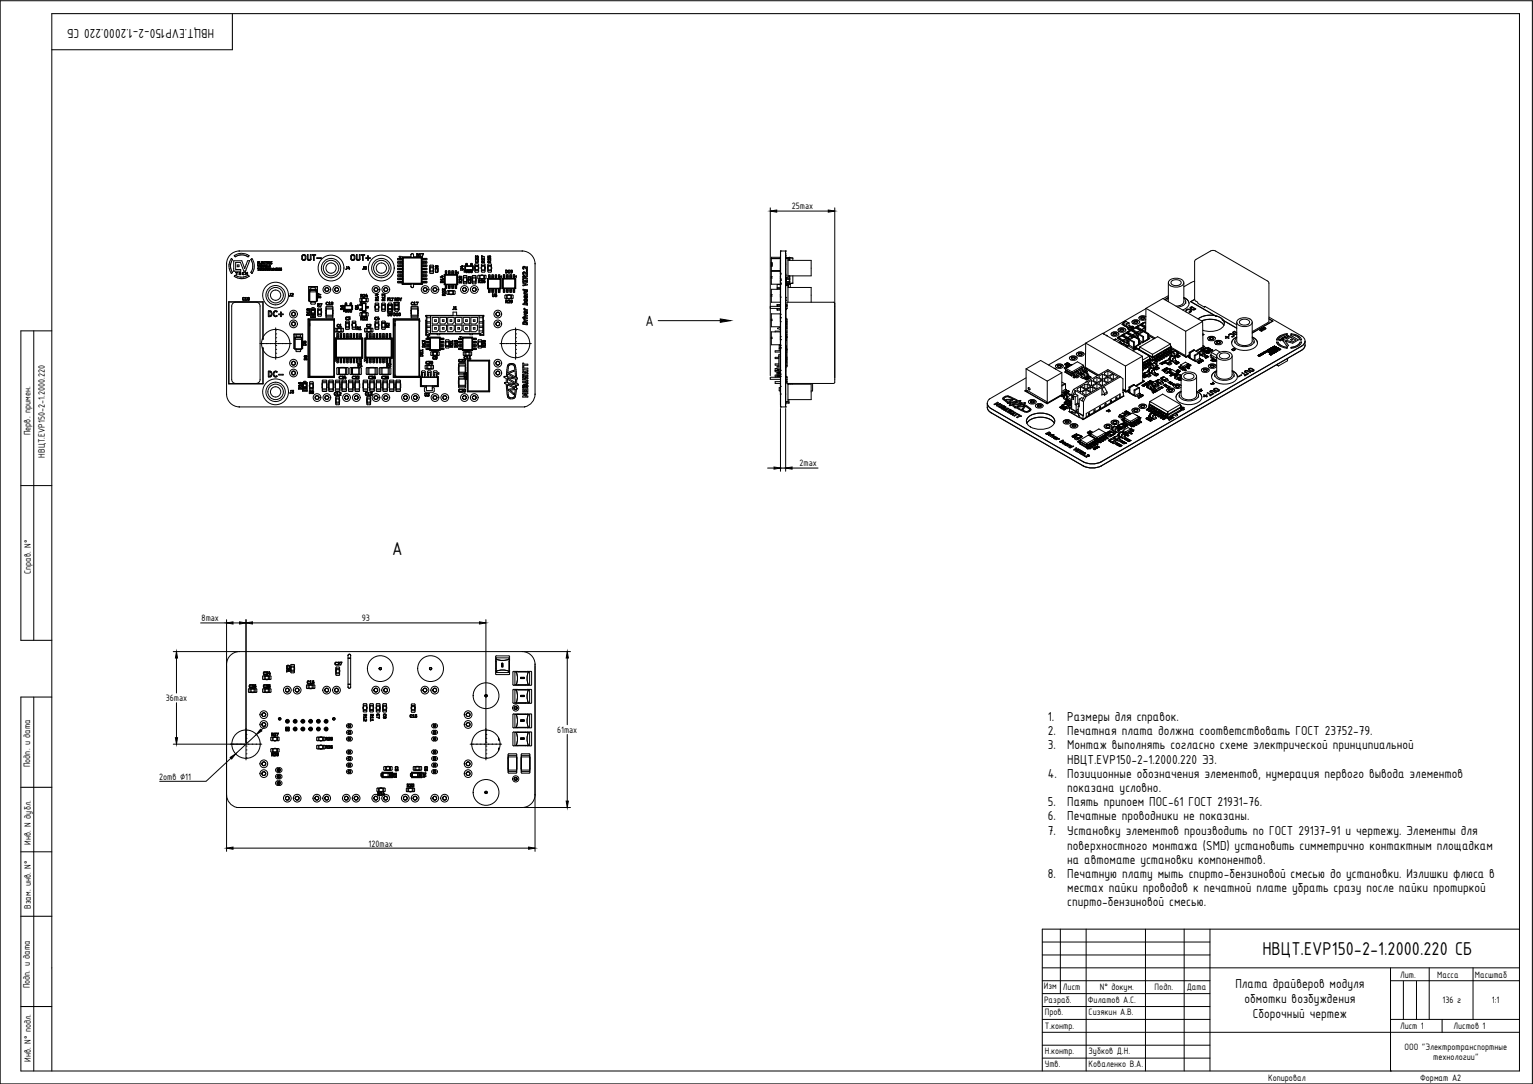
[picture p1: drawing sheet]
<svg xmlns="http://www.w3.org/2000/svg" width="594mm" height="420mm" viewBox="0 0 594 420" stroke-linecap="round" stroke-linejoin="round" font-family="sans-serif">
<defs><g id="words">
<g font-size="7.8">
<text x="152" y="214.9">А</text>
<text x="489.2" y="370.1">НВЦТ.EVP150-2-1.2000.220 СБ</text>
</g>
<text font-size="6.2" x="250.2" y="126.3">А</text>
<g font-size="5.4">
<text x="83" y="11.2" transform="rotate(-180 83 11.2)">НВЦТ.EVP150-2-1.2000.220 СБ</text>
<text x="406.1" y="279.5">1.</text>
<text x="413.6" y="279.5">Размеры для справок.</text>
<text x="406.1" y="285">2.</text>
<text x="413.6" y="285">Печатная плата должна соответствовать ГОСТ 23752-79.</text>
<text x="406.1" y="290.5">3.</text>
<text x="413.6" y="290.5">Монтаж выполнять согласно схеме электрической принципиальной</text>
<text x="413.6" y="296">НВЦТ.EVP150-2-1.2000.220 Э3.</text>
<text x="406.1" y="301.5">4.</text>
<text x="413.6" y="301.5">Позиционные обозначения элементов, нумерация первого вывода элементов</text>
<text x="413.6" y="307">показана условно.</text>
<text x="406.1" y="312.5">5.</text>
<text x="406.1" y="318">6.</text>
<text x="413.6" y="312.5">Паять припоем ПОС-61 ГОСТ 21931-76.</text>
<text x="413.6" y="318">Печатные проводники не показаны.</text>
<text x="406.1" y="323.5">7.</text>
<text x="413.6" y="323.5">Установку элементов производить по ГОСТ 29137-91 и чертежу. Элементы для</text>
<text x="413.6" y="329.3">поверхностного монтажа (SMD) установить симметрично контактным площадкам</text>
<text x="413.6" y="334.8">на автомате установки компонентов.</text>
<text x="406.1" y="340.3">8.</text>
<text x="413.6" y="340.3">Печатную плату мыть спирто-бензиновой смесью до установки. Излишки флюса в</text>
<text x="413.6" y="345.8">местах пайки проводов к печатной плате убрать сразу после пайки протиркой</text>
<text x="413.6" y="351.3">спирто-бензиновой смесью.</text>
<text x="478.8" y="382.9">Плата драйверов модуля</text>
<text x="482.3" y="388.7">обмотки возбуждения</text>
<text x="485.5" y="394.5">Сборочный чертеж</text>
</g>
<g font-size="3.9">
<text x="306.8" y="81.2">25max</text>
<text x="11.8" y="168.7" transform="rotate(-90 11.8 168.7)">Перв. примен.</text>
<text x="17.3" y="177.4" transform="rotate(-90 17.3 177.4)">НВЦТ.EVP150-2-1.2000.220</text>
<text x="309.9" y="180.8">2max</text>
<text x="12" y="222.6" transform="rotate(-90 12 222.6)">Справ. N°</text>
<text x="78.1" y="240.8">8max</text>
<text x="140.2" y="240.8">93</text>
<text x="64.2" y="271.7">36max</text>
<text x="215.9" y="284">61max</text>
<text x="11.7" y="297.4" transform="rotate(-90 11.7 297.4)">Подп. и дата</text>
<text x="61.7" y="302.2">2отв ∅11</text>
<text x="11.9" y="327.4" transform="rotate(-90 11.9 327.4)">Инв. N дубл.</text>
<text x="142.8" y="328.1">120max</text>
<text x="11.9" y="352.3" transform="rotate(-90 11.9 352.3)">Взам. инв. N°</text>
<text x="11.6" y="383.1" transform="rotate(-90 11.6 383.1)">Подп. и дата</text>
<text x="404.5" y="383.5">Изм</text>
<text x="411.9" y="383.7">Лист</text>
<text x="426.2" y="383.7">N° докум.</text>
<text x="447.5" y="383.7">Подп.</text>
<text x="459.9" y="383.7">Дата</text>
<text x="542.6" y="379.1">Лит.</text>
<text x="556.9" y="379.1">Масса</text>
<text x="571.5" y="379.1">Масштаб</text>
<text x="404.6" y="388.8">Разраб.</text>
<text x="421.6" y="388.8">Филатов А.С.</text>
<text x="559" y="388.9">136 г</text>
<text x="578.1" y="388.9">1:1</text>
<text x="404.9" y="393.6">Пров.</text>
<text x="421.9" y="393.6">Сизякин А.В.</text>
<text x="404.9" y="398.8">Т.контр.</text>
<text x="542.6" y="398.7">Лист 1</text>
<text x="563.3" y="398.7">Листов 1</text>
<text x="544.3" y="406.8">ООО &quot;Электротранспортные</text>
<text x="11.9" y="411.6" transform="rotate(-90 11.9 411.6)">Инв. N° подл.</text>
<text x="404.9" y="413.7">Утв.</text>
<text x="404.9" y="408.7">Н.контр.</text>
<text x="421.9" y="413.7">Коваленко В.А.</text>
<text x="421.9" y="408.7">Зубков Д.Н.</text>
<text x="555.4" y="411">технологии&quot;</text>
<text x="491.4" y="418.9">Копировал</text>
<text x="550.3" y="418.9">Формат А2</text>
</g>
</g></defs>
<!-- layer: 0 -->
<g fill="#000" stroke="#000" stroke-width=".39">
<path d="M298.5 81.8l2.5-.4v.8zM321 81.4l2.5 .4-2.5 .4zM279.1 123.6l4 .7-4 .6zM300 181l2.5 .4-2.5 .4zM304.5 181.4l2.5-.4v.8zM68.4 252.6l.4 2.5h-.8zM87.8 241.4l2.5-.4v.9zM92.8 241l2.5 .4-2.5 .5zM95.3 241.4l2.5-.4v.9zM185.8 241l2.5 .4-2.5 .5zM219.8 252.6l.4 2.5h-.8zM68 285.9h.8l-.4 2.5z"/>
<path d="M89.2 293.6l2.1-1.4-1.5 2zM100.9 282.7l.6 .6-2.1 1.4zM219.4 310.5h.8l-.4 2.5zM87.8 328.7l2.5-.4v.9zM204.8 328.3l2.5 .4-2.5 .5z"/>
</g>
<g fill="none" stroke="#000" stroke-width=".39">
<path d="M90.8 99.1v.1M90.8 99.2h.1M90.8 99.1h.1M92.8 97.3h-.1M94.5 98.9h-1.7l-1.6 .7-.4-.4M95.9 98.7l.7 .4-.5 .5-1.6-.7M95.9 98.7a4.9 4.9 0 0 0-5.1 .4M117 99v1.6M117.1 99h-.1M117.3 99.2l.3-.3a.78 .78 0 0 1 .8 1 .78 .78 0 0 1-1.1 .5zM117.5 98.7l-.4 .3M117.5 98.7h.5a1.22 1.22 0 0 1 .6 1.3 1.22 1.22 0 0 1-1.1 1"/>
<path d="M117.5 98.7h.1M119.1 98.7v1.7M119.2 98.7l.2 .1M119.2 98.7h-.1M119.4 98.8v1.6l.6 .3M120.9 98.7l1.5 .1-.6 .2-.2 2-.1-2zM122.8 99.9l1.8 .1-1.8 .2zM136 99v1.6M136 99h.1M136.3 99.2l.3-.3a.78 .78 0 0 1 .7 1 .78 .78 0 0 1-1 .5zM136.5 98.7l-.5 .3M136.5 98.7h.5a1.36 1.36 0 0 1 0 2.3h-.5"/>
<path d="M136.5 98.7h.1M138.1 98.7l.1 2 .9 .3 .4-.5M138.2 98.7h-.1M138.2 98.7l.2 .1v1.6l.3 .3 .6-.3-.1-1.6 .3-.1v1.8M139.9 98.7l1.5 .1-.6 .2-.2 2-.1-2zM141.8 99.9h.7l.1-.8 .2 .8 .8 .1-.8 .2-.2 .8-.1-.8h-.7zM142.5 99.2v.1M154.7 99.5l.4 .4 .3-.4M154.7 99.4h.1M154.7 99.4h.7M155.9 99.6v.3l7.4-.2M155.9 99.6h3.3"/>
<path d="M155.9 99.6h.1M156.1 100v9.8M156.1 100h.2M156.1 100l.2 .1M159.2 99.7l.1-1 .5-.4 .5 .4v1M159.2 99.7h-3.2v.5h-1.4v.5h1.4v.8h-1.4v.4h1.4v.9h-1.4v.4h1.4v.9h-1.4v.4h1.4v.8h-1.4v.4h1.4v.9h-1.4v.4h1.4M160.3 99.6h3.3l.1 .3-.4-.2M160.3 99.7h3.3l-.1 .5h1.4v.5h-1.4v.8h1.4v.4h-1.4v.9h1.4v.4h-1.4v.9h1.4v.4h-1.4v.8h1.4v.4h-1.4v.9h1.4v.4h-1.4M161.5 99.4h.1M161.5 98.3a.58 .58 0 0 1 .7 .5 .58 .58 0 0 1-.7 .6zM161.6 98.4a.43 .43 0 0 1 .5 .5 .43 .43 0 0 1-.5 .4zM162.6 98.7h-.1"/>
<path d="M162.7 98.6l-.1 .1M162.8 98.3l-.3 .4M162.8 98.3h.1M162.8 98.3l.1 1 .2 .1h-.7l.3-.1v-.7M163.3 99.8l.1 .2M163.3 99.8l-.1 .2M163.4 98.3h.8l-.5 1.1 .3-1zM163.4 100v9.8M163.4 100l-.2 .1M184.2 99.2l.1 .7 .1-.5 .3 .2 .1-.2M184.3 99.2h-.1M184.3 99.2l1.1 .2"/>
<path d="M184.8 99.4h.4v.5l.2-.5M184.8 99.4h.1M186.7 99.1l1.1 .6-1-.4-.1 .6zM186.7 99.1h.1M189.4 99.7h.1M189.5 99.2l-.1 .5M189.6 99.2a.37 .37 0 0 1 .5 .1 .37 .37 0 0 1-.2 .5l-.1-.5-.2 .6-.5-.1v-.6l.3 .5M202.3 97.3h.1M298.5 80.6v65M301 81.8h20M302.4 99.8h-3.5v10.3h3.5M302.5 97.3h.1"/>
<path d="M302.5 97.3v60.4M302.5 98.9h.1M302.5 97.3h1.9v60.4h-1.9M304.4 98.9h.1M304.5 97.3h.1M304.5 97.3v60.4M304.7 99.9v.3M305.9 99.7h.2M305.9 99.7l-1.2 .2M305.9 99.7v.5M306.1 99.9l-1.4 .1M306.1 99.7v1.2"/>
<path d="M306.1 99.8l1.1 .2v.9M306.1 100l1.1 .1M323.5 80.6l-.1 67.8-.4 .2h-18v-2.5l-.5-.3M87.8 102.1v50.8a5 5 0 0 0 5 4.8M87.8 102.2v.1M87.8 102.1a5 5 0 0 1 4.8-4.8h109.9a5 5 0 0 1 4.8 5M88.6 117h13.4l-.1 14.7v-14.6h-13.2v31.6h13.2v-14v14.1l-13.3-.1zM89 104.6l.7 1.4 .4-.4M89 101.6l-.2 1.3 .2 1.7M89 101.6l.7-1.4 .4 .4a4.6 4.6 0 0 0 0 5M90.1 105.6h.1M90.6 105.1h.1"/>
<path d="M90.6 105.1h2.7v-.6h-2v-2.8h1.9l1.3 3.4h.6M90.8 107.1a4.8 4.8 0 0 0 5.7 0M90.8 107a.98 .98 0 0 1 1.5 .2l2.1 .2 1.7-.7 .4 .3M90.8 107v.1M91.3 117.1l-.9 .3-.6 1.2 .1 29 .5 .7 .9 .3h8l1.2-.6 .3-.9v-28.5l-.3-.9-1.2-.6M91.3 105.6h.8l-.3 .1v.8zM91.9 102.7h.7v.7h-.7zM92.6 105.6h.7l-.5 .1 .4 .2-.4 .4 .5 .2h-.7zM94.1 106.2l.1 .1M94.2 106.3h.4M94.2 115.5v.7h.4M94.5 105.6a.48 .48 0 0 0-.6 .1 .48 .48 0 0 0 0 .6 .48 .48 0 0 0 .7 0"/>
<path d="M94.5 105.6h.1M94.6 105.6v.1M94.6 115.5h.1M94.6 115.5h-.4M94.6 105.7l-.5 .1v.4M94.6 105.7h.1M94.6 106.3h.1M94.6 115.5h.1a.51 .51 0 0 0-.7 .1 .51 .51 0 0 0 0 .6 .51 .51 0 0 0 .7 .1M94.6 116.2l.1 .1M94.8 104.1h.1M94.8 104.1l-1.1-3h-3.1v4M95 115.6l.4-.3v1l.3 .1h-.7l.2-.1v-.7z"/>
<path d="M95.1 105.6l.2 .3h.5l.1-.3v.9l-.1-.4h-.5l-.2 .4zM95.2 105.1h-.1M95.3 115.3h.1M96 115.5v-.1a.45 .45 0 0 1 .7 .4 .45 .45 0 0 1-.7 .4M96 115.5v.7M96.1 116.1v.1M96.1 116.2h.3M96.4 115.5h.1M96.4 115.4l-.3 .2v.5M96.4 115.5v.1M96.4 116.1v.1M96.4 115.6v.5"/>
<path d="M96.5 107.1h.1M96.7 101.1h-.8l-1.1 3M96.7 101.1h.1M96.7 101.1l-1.5 4M97.2 100.6l.4-.4a4.9 4.9 0 0 1 0 5.8M97.2 100.6v.1M97.2 100.7l.5 .8M97.6 106h.1M97.7 101.5l.2 2.1-.7 2 .4 .4M99.8 102.7l.3 .8M99.8 104h.1M99.8 102.7h.1"/>
<path d="M99.8 104h.2v.8M99.9 102.7l.2 .6M100 104.8h.1M100.1 104.8h.1M100.2 103.5h-.1M100.2 103.4v.1M100.3 101.9h.1M100.3 101.9h-.3v.3h.3M100.3 101.8v.1M100.3 101.5l-.5-.1v.9h.5M100.3 101.5h.1M100.4 101.5h-.4v.3h.3"/>
<path d="M100.4 102.2l-.1 .1M100.4 103.9l-.6 .1M100.4 103.9h.1M100.4 102.2h.1M100.4 104h-.2l-.1 .8M100.4 103.9v.1M100.4 104h.1M100.4 102.7l-.3 .6M100.5 102.7l-.3 .7M100.5 102.7h.1M100.6 101.4l.1 .8h.4l-.5 .1zM100.7 104.3h.3"/>
<path d="M101 104.4h-.3M101 103h.1M101 104h-.3v.7h.4M101.1 104.4h.1M101.1 103v.1M101.1 102.2v.1M101.1 104h-.1M101.1 103.9h-.5v.9h.5M101.1 103.9v.1M101.1 102.2h.1M101.1 104h.1M101.1 102.8h-.3l.2 .2"/>
<path d="M101.1 104.7v.1M101.1 103.1h-.3v.3h.4M101.1 103.1h.1M101.2 102.8h-.1M101.2 102.7h-.6v.8h.6M101.2 102.7h.1M101.2 103.4h.1M101.2 103.5h.1M101.2 103.4v.1M101.5 102.7v.8M101.5 103.5h.1M101.5 102.7h.1"/>
<path d="M101.7 101.8h.1M101.7 101.9h.1M101.7 101.9h-.3v.3h.4M101.8 101.8h.1M101.8 101.8v.1M101.8 101.9h.1M101.8 101.4h-.5v.9h.5M101.8 101.5h.1M101.8 101.5h-.4l.3 .3M101.9 102.2h.1M101.9 104l-.5 .4 .5 .3M101.9 103.9a.44 .44 0 0 0-.6 .4 .44 .44 0 0 0 .6 .5"/>
<path d="M101.9 103.9v.1M101.9 104h.1M101.9 104.7h.1M101.9 103.5v-.4h-.4v.4M101.9 102.7v.3h-.4v-.3M101.9 103.5h.1M102 102.7v.8M102 102.7h-.1M102.1 102.1v.1M102.2 102.2l.4 .1M102.2 103.9v.9M102.2 103.9h.1"/>
<path d="M102.2 104.8h.1M102.3 103.9v.4h.4v-.3M102.3 102.7l.1 .8zM102.5 101.4l-.4 .2v.5M102.5 101.4h.1M102.6 102.2h.1M102.6 101.5l-.4 .4 .4 .3M102.6 101.4v.1M102.6 101.5h.1M102.6 103.1h.1M102.6 103.1l.2 .4h.4M102.7 104.7v-.3h-.4v.3"/>
<path d="M102.7 104.7v.1M102.7 103.9l.1 .8M102.7 104.8h.1M102.7 103.9h.1M102.8 104.7v.1M102.8 101.5h.1M102.8 102.7l-.2 .4M103.1 103.9v.9M103.1 103.9h.1M103.1 104.8h.1M103.1 102.7h.1M103.1 102.7h-.3"/>
<path d="M103.1 102.8l-.3 .4 .4 .2M103.1 102.8h.1M103.1 103.9l.1 .1M103.1 104.8v-.7l.6 .7M103.2 104l.4 .6v-.6M103.2 102.7l.1 .1M103.2 103.4l.1 .1M103.2 102.8h.1M103.3 102.8h-.1M103.4 101.4l-.6 .1M103.4 101.5h.1M103.5 101.5h-.3v.8l-.1-.8h-.3"/>
<path d="M103.5 102.7l.1 .7 .4 .1h-.5zM103.7 104.8h.1M103.7 103.9h.1M103.7 103.9v.9M103.7 104.7h.1M103.7 101.9h.1M103.8 101.9l.2 .3M104 103.5h.1M104 101.9l.2 .3M104 101.9h.1M104 101.8h-.1M104 101.8h.1"/>
<path d="M104 101.6l-.3-.1 .2 .3M104 102.2h.1M104 101.6l.1 .1M104.1 101.7l-.1 .1M104.1 104l.1 .8M104.1 102.2v.1M104.1 101.9h-.1M104.1 104l.1-.1a.42 .42 0 0 1 .5 .2 .42 .42 0 0 1 0 .5M104.1 104h.1M104.1 102.3h.1M104.2 101.6l-.6-.2v.9l.1-.4M104.2 101.6v.1"/>
<path d="M104.2 101.7l-.1 .2M104.2 102.2v.1M104.2 104.8h.1M104.4 101.4l.1 .9zM104.5 104.1h.1M104.6 103.1h-.3v.3h.4M104.6 102.8h-.3v.2h.3M104.6 103.1h.1M104.6 103v.1M104.7 102.8h-.1M104.7 104.6l-.4 .2M104.7 102.7h-.5v.8h.5"/>
<path d="M104.7 102.7h.1M104.7 102.7v.1M104.7 103.5h.1M104.8 101.9l.2 .4M104.8 101.8v.1M104.9 101.9l.4 .3M105 104v.8h.5M105 103.9v.1M105.1 103.9h.1M105.1 104v.7h.4M105.1 101.5l-.2 .4M105.1 101.5h.1"/>
<path d="M105.3 101.4l-.5 .4M105.3 101.4v.1M105.3 102.2h.1M105.3 102.2l-.3 .1M105.3 101.5h.1M105.4 101.5h-.3M105.4 101.5h.1M105.4 102.2h.1M105.4 102.2h-.1M105.5 104.7v.1M105.7 104.1l.2 .7M105.7 104l-.1 .1"/>
<path d="M105.7 104a.42 .42 0 0 1 .6 .1 .42 .42 0 0 1-.1 .6M105.7 104h.1M105.8 104.1v.1M105.9 104.8h.1M106.2 104.7l-.3 .1M106.2 104.7h.1M106.6 104.2l.1 .4 .6 .2v-.5h-.3M106.7 104.2l.1 .4M106.8 104.1l-.1 .1M106.8 104.6l.1 .1M106.9 104.7h.2M107 104.4h.1"/>
<path d="M107 104.4l.2 .2M107 104.3v.1M107.1 104.7h.1M107.2 104l-.6 .2M107.2 104l-.4 .1M107.2 104h.1M107.5 104.8h.1M107.5 104v.8M107.5 103.9h.1M107.5 103.9l.1 .8M107.6 104.7v.1M107.9 104.8h.1"/>
<path d="M107.9 104.8h.5M108 104.3h.3M108.3 104.4h-.3M108.4 104.4h-.1M108.4 103.9h-.5v.9M108.4 104h-.4v.7h.4M108.4 104h.1M108.4 104.8h.1M108.6 104.7l.1 .1M108.6 104.6h.1M108.6 104.2h.1M108.6 104.2l.1 .1"/>
<path d="M108.6 104.8h.1M108.7 104.3v.1M108.7 104.4h.2M108.9 104.4l.1 .1M109 104.5h.1M109 104.5l-.4 .1M109.1 104.4h.1M109.1 103.9l-.5 .3M109.1 104.1l-.4 .1 .4 .2M109.1 104.1h.1M109.1 104.4v.3l-.4 .1M109.1 104h.1"/>
<path d="M109.1 104v.1M112.5 113.7l.1 .8-.4 .3 .3-.3zM112.9 113.8h.1M113 113.9h.5M113.4 113.7l-.5 .1M113.4 113.7h.1M113.4 113.7l.2 .3-.5 .7 .5 .1h-.7l.6-.8M117 100.6h.1M117 100.6l.5 .3M117.5 100.9v.1M119.1 100.4v.1M119.1 100.5l.5 .5 .7-.2 .2-.3"/>
<path d="M119.1 119.8h.1M119.1 119.8v.4M119.4 119.7a.38 .38 0 0 1 .5 .1 .38 .38 0 0 1 0 .5 .38 .38 0 0 1-.6-.1l-.4 .1v-.4l.5-.2M119.5 119.9v.2M119.5 119.8v.1M119.5 119.8h.3v.4M119.6 111.1h3.4v5.6l-.1-5.5h-3.2l-.1 5.4zM120 116.9h2.7M120 112.4v4.5M120 112.4h2.7M120 112.4h.1M120 112.4v4.4"/>
<path d="M120 116.8h2.6M120 116.8v.1M120 112.4h2.6M120.1 112.5v.6h2.4v-.6M120.4 116.9l.3 1h1.3l.2-.3M120.4 119.7h.1M120.4 119.7l.1 3.2h1.6l.1-3.2v3.3h-1.8zM120.5 100.5l-.1-1.9-.2 1.8-.2 .3M120.5 100.5h.1M120.6 116.9v.2h1.5v-.2M120.6 112.4v-.3h1.5v.3M122.2 111.6v.8"/>
<path d="M122.2 116.9v.7M122.2 111.6l-.2-.2h-1.3l-.3 1M122.6 116.8l.1 .1M122.6 112.4v4.4M122.7 112.4h-.1M122.7 112.4v4.5M123.2 113.8v.7M123.2 117.8l.4 .1v.2l-.4 .1zM123.3 113.7l1.1 .5-1.1-.3-.1 .6M123.3 120h1.1v2h-1.1zM123.3 113.7l-.1 .1M123.4 115l-.1 .3h.9v-.3"/>
<path d="M123.5 114.9l.6 .1M123.5 115h-.1M123.5 118.3h.1M123.5 118.3l.2-.5-.6-.1v1.1l.2-.5 .5 .5-.3-.5M124.1 115h.1M124.4 118.8l.2-1-.6-.1h.8l-.5 1.1M124.4 115.4h-1.1a.56 .56 0 0 1 .5-.7 .56 .56 0 0 1 .5 .7M126.4 119.8h2.5v-.4h-2.5v3.2h2.5v-.4h-2.5M126.6 117.1a.52 .52 0 0 0-.3 .8 .52 .52 0 0 0 .8 .1h-.4M126.6 118h.1M126.6 117.1l.4 .2a.39 .39 0 0 0-.5 .1 .39 .39 0 0 0 .1 .6M127.4 117.4l.4-.3v1l.2 .1h-.6l.2-.1v-.7z"/>
<path d="M127.7 117.1h.1M128.4 117.6a.38 .38 0 0 0 0 .5 .38 .38 0 0 0 .5 0 .38 .38 0 0 0 .1-.5M128.4 117.6a.32 .32 0 0 1 0-.5 .32 .32 0 0 1 .5 0 .32 .32 0 0 1 0 .5M128.4 117.6h.1M128.4 117.4h.1M128.4 117.4h.5M128.5 117.3h.3M128.5 118h.1M128.5 117.7v.3M128.5 117.7h.1M128.5 117.7l.4 .2-.4 .1M128.8 117.3l.1 .1"/>
<path d="M128.9 119.8v2.4M128.9 117.6h.1M132.1 118.8v-.4l.3 .5a.39 .39 0 0 1 .2-.5 .39 .39 0 0 1 .5 .1 .39 .39 0 0 1-.2 .6h-.4M132.1 119.5a.57 .57 0 0 1 .7-.2 .57 .57 0 0 1 .3 .7h-1zM132.1 118.8l.4 .2M132.3 119.5h.5l.2 .4h-.8zM132.6 118.6l.3-.1 .1 .3-.4 .1zM133 118.9h-.1M133.4 118.3l.1 1.8zM133.6 119.9l.2 .1 .1 1h.4l.1-1M133.6 118.5v1.4M133.6 119.9l.1 .1"/>
<path d="M133.6 118.5l.1 .1M133.7 118.4h2.7M133.7 118.4l-.1 .1M133.7 120h2.7M133.7 118.4v.1M133.7 118.6v1.2M133.7 119.8v.1M133.7 119.8l-.1 .1M133.7 119.9h2.6M133.7 118.5h2.6M133.7 119.9v.1M133.7 118.5v.1"/>
<path d="M133.8 118.4v-1h.4l.2 1M133.8 117.8h.5v.6M134.4 103.3v.1M134.4 103.3l.1 .8-.4 .3 .3-.3zM134.8 104h.1M134.9 104.1h.6M135.2 103.3l-.4 .7M135.2 103.3l-.3 .7h.6M135.3 103.6l.1 .8zM135.5 104v.1M135.7 118.4v-1h.4l.2 1M135.7 118.4v-.6h.5v.6"/>
<path d="M136 100.6h.1M136 100.6l.5 .3M136.3 118.5l.1 .1M136.3 119.9l.1 .1M136.4 118.6v1.2M136.4 119.8l-.1 .1M136.4 118.4l-.1 .1M136.4 118.4v.1M136.4 118.4l.1 .1M136.4 118.5v1.4M136.4 118.5v.1M136.5 119.9l-.3 .1v.6h-.5v-.6h-.4v.6h-.5"/>
<path d="M136.5 100.9v.1M136.6 118.3v1.8zM137.7 119.8l.1 .1M137.7 119.8l.1-.6 1.1-.1-.3 .8M137.8 119.9h.1M137.8 119.9h.8M138.5 119.3l.1 .1M138.6 119.3l-.8 .3 .8 .2M138.6 119.4v.3M138.6 119.6v.1M138.6 119.9h.1M138.7 119.5l-.1 .1"/>
<path d="M138.7 119.5l-.2 .3M138.7 118.2v.3h-1l.4 .3M138.7 118.2h.1M138.7 118.2l.1 .7-.1-.3h-.7l.1 .2M139.5 100.5h.1M139.6 117.2l.6 .1-.3 .3zM139.9 117.6h.1M139.9 114.2l.4 .1v.2l-.4 .1zM140.1 115.7h2v1.2h-2zM140.2 114.7l.3 .5-.4-.5-.3 .4M140.2 114.7h.1M140.3 114.7l.1-.5-.6-.1v1"/>
<path d="M140.4 119.7l-1 .2v.4h1M140.4 117.8l-1 .2v.4h1M140.4 117.7h.1M140.4 115.7v1.2M140.4 117.7v2.8M140.4 119.8h-.6v.4h.6M140.4 117.9h-.6v.4h.6M140.4 117.5h1.3M140.5 117.7l-.1 2.8M140.5 117.7h.1M140.5 117.7h1.1M140.6 115.7l-.9-.1-.2 .2 .1 1.1h1"/>
<path d="M140.8 117l.5 .1M140.9 103.3v.1M140.9 103.3l.1 .8-.4 .3 .3-.3zM141.3 115.5l-.5 .1h.5M141.3 117v.1M141.3 115.5v.1M141.3 104.3h.6M141.3 103.8h.1M141.4 104.2h.1M141.4 104.2l.4 .1M141.4 115.1l-.7 .1 .6-.8-.6-.2a.38 .38 0 0 1 .6-.1 .38 .38 0 0 1 .1 .5l-.5 .5h.5M141.5 115.7l.9-.1 .3 .2-.1 1.1h-1.1"/>
<path d="M141.6 117.7h.2M141.6 117.7h.1M141.7 117.7v2.7M141.7 117.7h.1M141.8 118.8l1 .1M141.8 115.7v1.2M141.8 117.7v2.8M141.8 118.9h.5v.4h-.5M141.8 103.8v.1M141.8 103.8l-.4 .1M141.8 104.2v.1M141.9 103.9v.3"/>
<path d="M141.9 103.8l-.5-.1 .1-.3 .4-.1h-.5l-.1 .5M141.9 114.1l-.2 .7 .5 .1v.2M141.9 103.8v.5M142 114l.1 .1M142 114l-.1 .1M142.1 114.1l-.2 .6h.3v-.2M142.2 114.5l.3 .3-.3 .3M142.7 118.9v.3M142.8 119.2l-1 .2M145.3 118.8v.5M145.4 117.7v.7M145.4 119.7v.7"/>
<path d="M145.4 117.7l.2-.2h1.1v1.1M145.4 118.4l.1 .2M145.4 116.5l1.2 .1-.5-.3 .5-.4-.5 .2-.4-.2-.3 .6M145.5 118.4h1.2M145.5 118.1h1.2v2h-1.2zM145.5 119.8h1.2M145.5 119.5l-.1 .2M145.6 116.1l.3-.1 .1 .4h-.4zM145.9 116v.1M146.1 114l-.3 .1 .3 .4-.7-.1 .8 .3 .1-.5 .3-.1-.3-.1M146.1 113.9h.1M146.1 113.9l.2 .1"/>
<path d="M146.3 114h.1M146.5 114.9v.3h-1l.4 .3M146.5 114.9h.1M146.5 114.9l.1 .7-.1-.3h-.7l.1 .2M146.7 119.5v1.1l-1.1 .1-.2-.3M146.7 118.8v.1M146.8 118.8v.6l-.1-.5M147.8 118.8v.1M147.8 118.8l.1 .6-.1-.5M148 118.4h1.2M148 118.1h1.2v2h-1.2zM148 119.8h1.2"/>
<path d="M148 119.5l-.1 .9 .3 .3 1-.1v-1.1M148 118.6l-.1-.9 .3-.2h1v1.1M148.1 114v.7l.1-.5 .3 .2 .1-.2M148.1 116.5l1.1 .1-.5-.3 .5-.4-.5 .2-.4-.2-.2 .6M148.1 114h.1M148.2 116.1l.3-.1 .1 .4h-.4zM148.5 116v.1M148.6 114.1v.1M148.6 114.1h.4M148.9 114l-.5 .2-.2-.2M149 114l.2 .2-.2 .5v-.5M149 114.1v.1"/>
<path d="M149.1 114.9l-.1 .3h-.9l.4 .3M149.1 114.9h.1M149.1 114.9l.1 .7-.2-.3h-.6l.1 .2M149.3 118.8v.1M149.3 118.8v.6v-.5M150.2 118v2.9h1.8l.2-2.9v3l-2.1-.1zM150.2 115.5l.7 .1h-.5v.4h.3l-.3 .1-.1 .5zM150.3 115.5h-.1M150.5 118.4l1.3 .1M150.5 118.2l.2 .2M150.5 118.5h1.3M150.5 119.7h1.3"/>
<path d="M150.5 119.6v.8l.2 .3M150.7 119.7l-.2 .3M150.7 117.5h1.1v2.9l-1.1 .3M150.7 117.5l-.3 .2 .1 .8M151.1 115.5l.1 1 .5 .1h-.6zM151.1 115.5h.1M151.6 119.7l.2 .3M151.8 118.1h-1.3v2h1.3M151.8 118.2l-.2 .2M151.8 115.5h.7l-.3 .1v1l-.2-1zM151.8 119.6l-1.3 .1M152.7 117.2h2v2.9l-.1-2.8h-1.8l-.1 2.8z"/>
<path d="M153 115.5l.6 .1 .1 1-.4-.5-.3 .5zM153.1 118.4h1.2M153.1 119.7h1.2M153.1 118.2l.1 .2M153.1 118.5h1.2M153.1 119.6v1l1 .1 .3-.3M153.2 115.6l.3 .1v.2l-.3 .1zM153.2 119.7l-.1 .3M153.5 116.1h.1M154 115.5a.55 .55 0 0 1 .7 .5 .55 .55 0 0 1-.7 .6zM154.1 115.5h-.1M154.1 101.9l1.9 .1"/>
<path d="M154.1 119.7l.2 .3M154.3 118.1h-1.2v2h1.2M154.3 118.2l-.2 .2M154.3 119.6l.1 .2M154.4 117.7v2.7M154.4 117.7l-.3-.2h-1v1M154.4 118.4l-.1 .1M154.5 115.7l-.4-.1v.9l.5-.5M154.5 115.7v.1M154.5 115.8l.1 .2M154.9 115.6l.5 1M155.5 115.5l-.2 .4-.4-.3"/>
<path d="M155.5 115.5l-.2 1.1M156 109l-1.9 .2 .1 .4h1.8M156 107.8h-1.8l-.1 .4 1.9 .2M156 106.5h-1.8l-.1 .4 1.9 .2M156 105.2l-1.9 .2 .1 .4h1.8M156 104l-1.9 .1 .1 .5h1.8M156 102.7l-1.9 .1 .1 .5h1.8M156 101.4h-1.8l-.1 .5M156 100.2l-1.9 .1 .1 .5h1.8M156 109h.1M156 107.8h.1M156 106.5h.1"/>
<path d="M156 105.2h.1M156 103.9v.1M156 102.7h.1M156 101.4h.1M156 100.1h.1M156 109.6h.1M156 105.8h.1M156 104.6h.1M156 103.3h.1M156 102h.1M156 100.8h.1M156 108.3v.8h-1.4v.4h1.4v.6h7.6l-.1-.6h1.4v-.4h-1.4v-.8"/>
<path d="M156 107v.9h-1.4v.4h1.4M156.1 109.8l.1 .2M156.2 110l-.3-.1v.3h3.3M156.2 110h7.1M156.3 109.7l-.2 .1M156.3 100.1v9.6M156.3 109.7v.1M156.3 100v.1M156.3 100h6.9M156.3 109.8h6.9M156.3 109.8l-.1 .2M159.2 110l.1 1.1 .5 .4 .5-.4v-1.1"/>
<path d="M159.5 119.8v2.4M160 118h-.1M160.4 117.4l.3-.3 .1 1 .2 .1h-.7l.3-.1v-.7zM161.9 119.8h-2.5v-.4h2.5v3.2h-2.5v-.4h2.5M162.1 117.2l-.8-.1 .6 .1-.4 1 .5-1M163.2 100v.1M163.2 109.8l.1 .2M163.2 100.1v9.6M163.2 109.7l.2 .1M163.2 109.7v.1M163.3 110l.4-.1-.1 .3h-3.3M163.4 109.8l-.1 .2"/>
<path d="M163.5 107v.9h1.4v.4h-1.4M163.5 109.6h.1M163.5 105.8h.1M163.5 104.6h.1M163.5 103.3h.1M163.5 102h.1M163.5 100.8h.1M163.5 109l1.9 .2-.1 .4h-1.8M163.5 107.8l1.9 .1-.1 .5h-1.8M163.5 106.5l1.9 .1-.1 .5h-1.8M163.5 105.2l1.9 .2-.1 .4h-1.8M163.5 104l1.9 .1-.1 .5h-1.8"/>
<path d="M163.5 102.7l1.9 .1-.1 .5h-1.8M163.5 101.4h1.8l.1 .5M163.5 100.2l1.9 .1-.1 .5h-1.8M163.5 109h.1M163.5 107.8h.1M163.5 106.5h.1M163.5 105.2h.1M163.5 103.9v.1M163.5 102.7h.1M163.5 101.4h.1M163.5 100.1h.1M165.4 101.9l-1.9 .1"/>
<path d="M166.5 104.1l.1 .6M166.5 104.1h.1M166.6 104.1v.6M166.6 103.8h1.3v-.4h-1.3v2h1.3v-.4h-1.3M166.7 104.9l-.2 .9 .3 .2 1.1-.1-.1-1M166.7 103.9l-.1-1.1h1.1l.3 .2-.2 .9M167.8 103.8v1.2M167.9 104.1v.6M168 104.1l-.1 .6M168.8 104.9a.51 .51 0 0 0 .4 .7 .51 .51 0 0 0 .5-.7M168.8 104.9l.1 .1M168.9 105h-.1"/>
<path d="M168.9 104.1h.1M168.9 103.1h.1M168.9 103.5h.1M168.9 103.1v.4M168.9 104.1l-.1 .5a.38 .38 0 0 1-.1-.5 .38 .38 0 0 1 .5-.1l.4 .4 .2-.5-.1 .8M169 104.1l.7 .6M169.1 103.6h-.4a.47 .47 0 0 1 .5-.6 .47 .47 0 0 1 .5 .6M169.1 103.6h.1M169.2 103.6h.5M169.2 103.5h.1M169.3 103.2v.3M169.3 103.1l-.1 .1"/>
<path d="M169.3 103.1l.4 .2-.4 .2M169.7 104.9h-.2a.39 .39 0 0 1-.2 .6 .39 .39 0 0 1-.5-.5M169.7 104.7h.1M170.6 107.3l.7 .2-.3-.4 .4-.2 .4 .2-.3 .1-.1 .5zM170.7 109.1a.57 .57 0 0 1 .7-.2 .57 .57 0 0 1 .3 .7h-1zM170.9 109.1l.6-.1 .2 .4h-.9zM171.3 106.9v.1M171.4 112v.7l.2-.5 .2 .2M171.4 112l.4 .2 .7-.2 .1 .5-.3 .1M171.4 112h.1M171.5 113.9l.6 .2 .4-.3-.4 .6 .4 .2h-1zM171.5 113.6a.39 .39 0 0 1-.1-.5 .39 .39 0 0 1 .6-.1l.4 .4 .2-.5v.7"/>
<path d="M171.5 113.6l.3-.5 .6 .6M171.6 114.1l.3-.1v.4h-.3zM171.7 108v.2h-1l.2 .4M171.7 107.9h.1M171.7 107.9l.1 .7-.1-.3h-.7v.3M171.9 114v.1M171.9 112.2l-.1 .2M172 112.1v.1M172 112.1h.4M172.1 114.1h.1M172.1 106.4h.1M172.2 106.4v4l-.1-4"/>
<path d="M172.3 110.2l.3 .1v1.1h.5v-1.1h.8v1.1h.4v-1.1h.9v1.1h.4M172.3 112.1l.1 .1M172.4 112.2v.3M172.4 112.6h-.1M172.4 110.1l.1 .2M172.4 113.7h.1M172.5 113.7h.1M172.5 106.7v3.4M172.5 110.1l.1 .1M172.5 110.1h-.1M172.5 106.5v.2M172.5 110.3h4.5"/>
<path d="M172.5 106.5l.1 .1M172.6 110.3l.1 1.5 .5-.1v-1.4M172.6 106.4v-1.3l.4-.2 .2 1.5M172.6 113.6l-.1 .1M172.6 106.6h4.3M172.6 110.2h4.3M172.6 110.2l-.1 .1M172.6 106.6l-.1 .1M172.6 106.4v-1h.5v1M173.8 112.8h2v1.2h-2zM173.8 110.3l.2 1.5 .4-.1v-1.4M173.8 106.4v-1.3l.5-.2 .1 1.5"/>
<path d="M173.9 106.4v-1h.4v1M174.1 112.8v1.2M174.3 112.8h-1.1v1l.2 .3 .9-.1M174.5 112.6l.5 .1h-.5M174.5 112.6v.1M174.5 114.1v.1M175 114.1l-.5 .1M175.1 110.3v1.5l.6-.1M175.2 112.8l.9-.1 .3 .2-.1 1.1h-1.1M175.5 112.8v1.2M175.6 105.4h-.4v1M175.7 105.1v1.3"/>
<path d="M175.7 105.1l-.6-.1v1.4M175.9 118.9l.1 .8-.5 .3 .4-.4zM175.9 118.9h.1M176.4 110.3l.1 1.5 .5-.1v-1.4M176.4 106.4v-1.3l.4-.2 .2 1.5M176.5 106.4v-1h.4v1M176.6 118.9l-.2 .4M176.6 118.9h.1M176.6 118.9l.1 1 .3 .1h-.7l.3-.1v-.7l-.2 .1M176.9 106.6l.1 .1M176.9 110.2l.1 .1M177 106.5l.1 .2"/>
<path d="M177 106.5l-.1 .1M177 106.7v3.4M177 110.1h.1M177 110.1l-.1 .1M177 106.4h-4.5l-.2 3.8M177 110.3l-.1 1.1h-.4v-1.1h-.9l.1 1.4M177 106.4v3.9M177.1 106.7v3.4M177.1 110.1l-.1 .2M177.1 106.7h-.1M177.2 105.7l.4-.3v.6zM177.2 105.7h.1"/>
<path d="M177.3 106.4v4v-4M177.9 107.1l.7-.1a.38 .38 0 0 1 .4 .5 .38 .38 0 0 1-.7 .2h-.4zM177.9 109.1l.6 .1 .4-.2-.4 .5 .5 .2h-1.1zM178 108.6h.1M178 109.2h.3l.1 .3h-.4zM178.1 107.6h.1M178.1 107.2h.1M178.1 108.2h.1M178.1 107.2v.4M178.1 108.2l-.1 .4M178.2 108.2l.7 .6M178.4 107.1l-.1 .1"/>
<path d="M178.4 107.6h.1M178.5 107.3v.3M178.5 107.2l-.1 .1M178.5 107.2l.3 .1v.3M178.5 107.6h.3M178.5 104.6h.8M178.5 109.2h.1M178.9 108.8h.1M179 108.1v.6M179 108.7l-.1 .1M179 108.1l-.2 .4-.4-.4a.34 .34 0 0 0-.5 .1 .34 .34 0 0 0 .2 .5v-.1M179.1 103l-.3 .2 .3 .4-.7-.2 .8 .3v-.4l.4-.1-.4-.1"/>
<path d="M179.1 103h.1M179.1 103h.2M179.2 103v.1M179.4 104.3l-.1 .3M179.4 104.3l-1-.2 .9-.1 .3 .5M179.5 108.1l.1 .5M179.5 108.1l.1 .1M179.6 104.5l-.3 .2-.8-.1M179.7 107.4h1.2v2h-1.2zM179.7 107.7h1.2M179.7 109.1h1.2M179.7 108.8l-.1 .9 .2 .3 1.1-.1v-1.1"/>
<path d="M179.7 107.9l-.1-1 1.1-.1 .3 .2-.1 .9M179.9 105v.4M180 104.9h.1M179.9 104.9l.4 .3M180.2 103v1.8zM180.3 105.2l-.4 .2M180.3 105.2h.1M180.4 103.1h2.7M180.4 103.1v.2M180.4 103.1l.1 .1M180.4 104.5l2.7 .2M180.4 104.5l.2 .8h.5"/>
<path d="M180.4 103.3v1.2M180.5 103.2h2.5M180.5 103.2l-.1 .1M180.5 104.7l.2 1 .4-.2v-.8h.4l.1 1 .5-.2-.1-.8h.5l-.1 .8 .5 .2M180.5 103.1l.1-1h.4l.1 1M181 108.2v.5v-.5M181.1 102.5h-.5v.6M181.5 108.1v.8l.1-.5 .3 .2 .1-.3M181.5 108.1h.1M181.5 108.1l1.1 .3M181.5 105.3h.5M181.6 107.7l.1 .1"/>
<path d="M181.6 109.5l.1 .1M181.6 109.2v.3M181.7 109.2h-.1M181.7 109.2v-.1a.46 .46 0 0 0 0 .6 .46 .46 0 0 0 .7 0 .46 .46 0 0 0 0-.6v.4M181.7 107.8h-.2M181.7 107.3h.1M181.7 107.3l-.1 .4M181.8 107.3l.8 .6-.1-.8-.1 .6-.8-.5-.1 .6M182 108.3h.1M182 108.3h.4v.5M182.4 109.5l-.7 .1M182.5 102.5h.5v.6"/>
<path d="M182.6 108.4l-.2 .3M182.9 102.1h-.5v1M182.9 102.1l.1 1M183 108.1v.6zM183 104.7l-.1 1M183 103.2l.1 .1M183.1 103.3v1.2M183.1 104.5v.2M183.1 104.5l.1 .1M183.1 103.1l-.1 .1M183.1 103.1v.2M183.2 107.8v1.2"/>
<path d="M183.2 104.6l-.1 .1M183.2 108.9l-.2 .9 .3 .2 1.1-.1-.1-1M183.2 107.9l-.1-1.1h1.1l.3 .2-.2 .9M183.2 104.6l-.2 .1v.6h-.5M183.3 104.7v-1.7v1.7M184 103.6v.6zM184.1 102.9h1.3v2h-1.3zM184.1 104.5h1.3M184.1 103.3h1.3M184.2 104.4l-.2 .9 .3 .2 1.1-.1-.1-1M184.2 103.4l-.2-.9 .3-.2h1.1l-.1 1.1M184.2 100.2v.6"/>
<path d="M184.3 100.1l-.1 .1M184.3 100.1l1.1 .3M184.4 107.8h-1.3v-.4h1.3v2h-1.3v-.4h1.3M184.4 101.2v.3l.5 .2M184.4 108.1h.1M184.5 101.2h-.1M184.5 101.2v-.1a.46 .46 0 0 0 0 .6 .46 .46 0 0 0 .6 0 .46 .46 0 0 0 .1-.6v.4l-.3 .2M184.5 108.1v.6zM184.8 100.4l-.1 .2-.3-.2-.2 .4M184.8 100.3h.4v.4M184.8 100.3v.1M185.4 100.4l-.2 .3"/>
<path d="M185.5 103.6v.6zM185.5 108.6l.4 .1v.2l-.4 .1zM185.8 106.8h1.9v1.2h-1.9zM185.8 109.1h.1M185.8 109.1l.2-.5-.6-.1v1.1l.2-.5 .5 .5-.3-.5M186.1 106.8v1.2M186.3 106.8l-.9-.1-.2 .2v1.1h1.1M186.5 103.6v.1M186.5 103.6v.6zM186.5 106.7h.5M186.5 108.1h.5M186.6 101.3l.1 .5h1"/>
<path d="M186.6 101.3l.5-.2 .2 .2M186.7 102.9h1.2v2h-1.2zM186.7 104.6h1.2M186.7 103.2h1.2M186.7 104.3l-.1 1.1 1.1 .1M186.8 101.3l.3-.1 .1 .4h-.4zM186.9 108.8l-.6 .8M186.9 108.8h.1M186.9 108.8l-.6-.2a.38 .38 0 0 1 .5-.1 .38 .38 0 0 1 .2 .5l-.5 .5 .5 .1h-.7M187.1 101.3h.1M187.2 106.8l.9-.1 .3 .2-.1 1.1h-1.1M187.3 101.3l.5-.2-.5 .4 .4 .3"/>
<path d="M187.3 101.3h.1M187.5 106.8v1.2M187.5 109.6h.2M187.5 108.7l-.1 .2 .6 .2-.3 .5M187.6 108.7l.3-.1a.36 .36 0 0 0-.5-.1 .36 .36 0 0 0-.1 .5l.2 .6M187.6 108.7h-.1M187.7 100.9h.1M187.7 102.3l-1.1 .1 .1 1M187.7 102.3l.3 .2-.1 .9M187.8 100.8v-.7l-.2 .5-.4-.4a.34 .34 0 0 0-.5 .1 .34 .34 0 0 0 .2 .5l.1-.5 .7 .6M187.8 100.8l-.1 .1M187.9 104.3v.9l-.2 .3"/>
<path d="M188 103.6v.6zM188.9 108h.1M189 108v4zM189 103.7l.1 .4M189 103.6v.1M189 103.6l.1 .1M189.1 100.2h.5l.4 .4 .2-.5v.8l-.9-.6-.2 .5zM189.1 101.1l.6 .2 .4-.2-.4 .5 .5 .2h-1.2zM189.2 102.9h1.2v2h-1.2zM189.2 104.6h1.2M189.2 103.2h1.2M189.2 104.3l-.1 .9 .2 .3 1.1-.1v-1.1"/>
<path d="M189.2 103.4l-.1-1 1.1-.1 .3 .2-.1 .9M189.2 108.2l.1 3.4M189.2 108.2l.1 .1M189.2 101.3l.3-.1 .1 .4h-.4zM189.3 108l.1-1h.4v1h.9v-1h.4v1h.9v-1h.4v1h.8v-1h.4v1l.4 .2v3.5l-.4 .2v1.1h-.4v-1.1h-.8v1.1h-.4v-1.1h-.9v1.1h-.4v-1.1h-.9v1.1h-.4l-.1-1.1M189.3 108v3.9M189.3 108.3v3.3M189.3 111.6l.1 .1M189.3 108.1h4.5M189.3 108.1l.1 .1M189.3 108.1l-.1 .1M189.3 111.9l.1 1.5 .5-.2"/>
<path d="M189.4 108.2h4.3M189.4 111.7l4.4 .1M189.4 111.7h4.3M189.4 108.2l-.1 .1M189.5 101.3h.1M189.7 101.3h.1M189.9 106.7v1.3M189.9 111.9v1.4M189.9 106.7l-.5-.2-.1 1.5M190.1 100.9h.1M190.5 103.6v.6zM190.6 111.9l.2 1.5 .4-.2v-1.3"/>
<path d="M190.6 108v-1.3l.5-.2 .1 1.5M190.8 113.9v.9l.5 .2 .2-.2-.1-.9M190.8 113.9h.1M190.9 113.9l.2 1M191.4 113.9v.8M191.4 114.7l-.3 .2M191.9 111.9l.1 1.5 .5-.2v-1.3M191.9 108v-1.3l.4-.2 .2 1.5M192 114.3l.5-.4h-.6l-.1 .6 .5-.1 .1 .4M192 114.3h.4l.1 .5-.2 .2-.5-.1 .5-.1M192 114.3h.1M192.4 114.8h-.1"/>
<path d="M193.1 111.9l.2 1.5 .4-.2v-1.3M193.1 108v-1.3l.5-.2 .1 1.5M193.7 108.2l.1 .1M193.7 111.7l.1 .1M193.8 108.1l.1 .1M193.8 108.1l-.1 .1M193.8 108.3v3.3M193.8 111.6l.1 .1M193.8 111.6l-.1 .1M193.9 108.2v3.5M193.9 111.7l-.1 .1M193.9 108.2l-.1 .1"/>
<path d="M193.9 107.3l.5 .2M194 107.2l.4-.2v.5M194 107.2l-.1 .1M194.1 108v4zM194.6 107.9h.1M194.7 107.9v4zM194.8 108.1l.2 3.7M194.9 108.2h.1M195 107.9l.1-1h.4v1h.9v-1h.4v1h.9v-1h.4v1h.8v-1.3l.4-.2 .2 1.5M195 107.9l-.2 .2M195 111.8h4.5M195 108.2v3.4"/>
<path d="M195 111.6l.1 .1M195 111.6h-.1M195 108h4.5M195 108l.1 .1M195 108l-.1 .2M195 111.8l.1 1.5 .6-.1M195.1 108.1h4.3M195.1 111.7h4.3M195.1 111.7l-.1 .1M195.1 108.1l-.1 .1M195.1 111.8v1.1h.4v-1.1M195.6 106.6v1.3"/>
<path d="M195.6 111.8v1.4M195.7 106.6l-.6-.1-.1 1.4M196 105.7v.1M196 104.7a.58 .58 0 0 1 .7 .6 .58 .58 0 0 1-.7 .5M196 116.3h.4M196 116.3v1.1l.2-.5 .5 .5-.3-.5M196 104.7v1M196.1 116.4l.4 .1v.2l-.4 .1zM196.1 104.8a.42 .42 0 0 1 .4 .5 .42 .42 0 0 1-.4 .4zM196.2 114.4h2v1.2h-2zM196.3 111.8l.2 1.5 .4-.1v-1.4M196.3 107.9v-1.3l.5-.2 .1 1.5"/>
<path d="M196.4 111.8v1.1h.4v-1.1M196.4 116.9h.1M196.4 116.3l.3 .4M196.6 114.4v1.2M196.7 116.7l-.3 .2M196.8 114.4l-.9-.1-.2 .3v1.1l1.1-.1M196.9 116.4l.1 .1M197 114.3h.5zM197 116.3l-.1 .1M197 116.3l.6 .1-.5 .9 .5 .1h-.7l.6-.8-.4-.1M197 115.7h.5M197.1 116.5h-.1"/>
<path d="M197.2 105l-.1 .1M197.3 104.7l-.4 .3 .2 .1M197.3 104.7h.1M197.3 104.7v1l.3 .1h-.7l.3-.1v-.7M197.6 111.8l.1 1.5 .5-.1v-1.4M197.6 107.9v-1.3l.4-.2 .2 1.5M197.7 111.8v1.1h.4v-1.1M197.7 114.4l.9-.1 .3 .3-.1 1.1-1.1-.1M198 114.4v1.2M198.1 105.2h.3M198.3 117.2h.1M198.3 105.6h.1"/>
<path d="M198.4 116.5h.1M198.4 116.5l-.4 .2 .4 .1M198.4 117.1l-.1 .1M198.4 116.8v.1M198.4 105.2v.1M198.4 116.5v.3M198.4 105.2l-.2-.4-.1 .5M198.4 117v.1M198.5 116.3v.8l-.5 .3 .3-.2M198.5 104.7v.8l-.5 .3 .3-.2M198.5 116.3l-.6 .2 .1 .4 .4 .1M198.5 104.7l-.6 .2 .1 .4 .4 .1-.1 .2"/>
<path d="M198.9 111.8l.1 1.5 .5-.1v-1.4M198.9 106.9h.5l.1 1M199.4 111.8v1.1h-.5M199.4 108.1l.1 .1M199.4 111.7l.1 .1M199.5 108l.1 .2M199.5 108l-.1 .1M199.5 108.2v3.4M199.5 111.6h.1M199.5 111.6l-.1 .1M199.5 107.9v3.9M199.6 108.2v3.4"/>
<path d="M199.6 111.6l-.1 .2M199.6 108.2h-.1M199.7 107.2h.1M199.7 107.2l.3 .3M199.8 107.9v4zM200 106.9l-.3 .3M200 106.9h.1M200.1 107v.4M202.6 107.1v.1M202.6 103.6h.1M202.7 108.3l.2 .1v.6l.4 .1 .2-.5 .1 .5h.5v-.5l.3-.1-.1 .9-1.6-.1zM202.7 103.4h.8l.6 .7v-.6l.3-.1v1.2l-1.3-1.1-.1 .7-.2 .1z"/>
<path d="M202.7 107a.58 .58 0 0 1 1 .3l.7-.3-.7 .6 .7 .5-1.7-.2zM202.8 110.8l-.1-.3 1.1-.2-1.1-.5v-.3l1.7 .8-1.7 .5M203 107.1l.3 .1 .1 .5-.5-.1zM203.1 113.6l.2-.3 .3 .5 .8 .2h-1.2l-.1-.2M203.1 116.4h.1M203.1 112.8h.1M203.1 113.6v.1M203.1 116.4l.4 .5M203.1 112.8l.4 .4M203.1 113.7l.1 .1M203.2 119.9l-.1 .1M203.2 113.8h-.1"/>
<path d="M203.2 119.5l1.2 .8-1.2-.1zM203.4 112.5l.7 .1v.2l-.5 .1zM203.4 117.6v.2l.7 .1M203.4 116.2l.5-.1 .2 .4-.5 .1-.2-.4M203.4 117.6l.5-.1 .2 .4M203.4 114.8l.1 .4M203.4 114.5l-.3 .6 .2 .3 .2-.2M203.4 114.5h.1M203.5 116.9h.1M203.5 113.2h.1M203.5 114.5l.9 .3M203.5 114.8h-.1"/>
<path d="M203.5 114.8h.1M203.5 116.9h.4M203.5 113.2l.4 .1M203.5 117.1l-.9 .9 1.7 .2M203.5 115.8l-.4 .6M203.5 117.1h.1M203.5 115.8h.1M203.5 114.8v.1M203.5 114.9l.1 .5M203.5 115.8l.5 .1M203.5 117.1l.5 .1M203.6 115.4h.1"/>
<path d="M203.6 115.4l.2 .1M203.8 115.5v.1M203.8 114.8l.3 .1-.1 .4zM203.8 115.6h.2M203.9 116.9h.1M203.9 113.3h.1M204 115.9h.1M204 117.2h.1M204 115.6h.1M204 115.9l.4 .7M204 117.2l.4 .8M204.1 115.3h-.1"/>
<path d="M204.1 104.8v.4M204.1 105.7v.5l-1.1-.8-.4 .3v.5l.4 .3-.1-.7 .2-.1 1.2 1 .1-1M204.1 117.9h.1M204.1 105.6h.3M204.2 104.8h.1M204.2 104.8h-.1M204.3 104.8l.1 .3-.3 .1M204.4 118.2h-.1M204.4 112.5l-.1-.2-1.6-.2 .4 .7M204.4 116.6l-.4 .3M204.4 114.8v.5M204.4 113l-.4 .3"/>
<path d="M204.4 112.5v.1M204.4 115.3l-.3 .3M204.4 118v.2M204.4 114.8h.1M204.4 116.6h.1M204.4 112.6v.3M204.4 118h.1M204.4 112.9v.1M204.4 115.3h.1M207.3 102.2v.1M207.3 102.3v50.4M298.5 118.7h4"/>
<path d="M298.5 119.5h4M298.9 107.2v.6M298.9 107.2h.1M298.9 107.8h.1M298.9 114.2v.5M298.9 114.2h.1M298.9 114.7h.1M298.9 100.2h3.5M298.9 104.9h3.5M298.9 103.3h.1M298.9 102.9h.1M298.9 102.5h.1"/>
<path d="M298.9 102.2h.1M298.9 101.8v.3M298.9 101.8h.1M298.9 105.2h3.5M301.2 119.8h1.2M301.2 118.2h1.2M301.2 119.7h.1M301.2 111.8v.3M301.2 118.6h1.2M301.2 111.5h.1M301.2 111.8h1.2M301.2 119.5v.7h1.2"/>
<path d="M301.2 111.8h.1M302.4 119.7h.1M302.4 118.6v.1M302.4 119.5v.3M302.4 111.5h-1.2M302.4 110.3h-1.2v1.2M302.4 118.1h-1.2v.6M302.4 112.2l-3.5-.1v5h3.5M302.4 105.9h.1M302.4 106.2h.1M302.4 108.2h.1M302.4 108.7h.1"/>
<path d="M302.4 108.6h.1M302.4 109.7h.1M302.4 110.1h.1M302.4 115.2h.1M302.5 117.9h.1M302.5 100.9h.1M302.5 111.9h.1M302.5 110.4h.1M302.5 104.2h.1M302.5 117.3h.1M304.4 117.9h.1M304.4 109.4h.1"/>
<path d="M304.4 108.9h.1M304.5 100.2h.9v7.5h-.8M304.5 118.2h.5h-.3M304.5 118.7h.5M304.5 110.7h.9M304.5 119.5h.5M304.5 100.2h.1M304.5 108h.1M304.5 106.7h.1M304.5 109.6h.1M304.5 115.3h.1M304.5 116.4h.1"/>
<path d="M304.5 119.8h.1M304.5 118.3h.5M304.5 119.7l.3 .1M304.5 109.5h1.6M304.5 108.3h1.6M304.5 107.8l1.6 .1M304.5 118.4h.1M304.5 118.3l.1 .4M304.5 118.6h.1M304.5 109h-.1M304.6 108.3l-.1 .8h1.6M304.6 110.2l.9 .1"/>
<path d="M304.6 107.7v.2M304.6 109.5v1.2M304.6 118.5h.4h-.4M304.7 119.8h.1M304.7 118.2v.1M304.7 119.7v.1M304.7 118.2h.1M304.7 107.7v2.2l1.2 .1M305.3 110v.6M305.3 110.6v.1M305.4 100.7h.7M305.4 100.2h.7"/>
<path d="M305.4 107h.7M305.4 100.9h8.9v6h-8.9M305.4 111.4h8.9v5.7M305.4 110.7v6.4M305.5 110v1.4M305.5 110.6l-.1 .3M305.9 100.7v.2M305.9 107v.9M305.9 108.3v.8M305.9 109.5v.5M306.1 106.9v3.1h-.2M306.2 110.1h-1.6"/>
<path d="M306.2 109.9v1.5M306.2 110.2l-.7 .1M307.2 109.7l-2.5 .1M307.2 106.9v2.9M307.2 109.8l-1.1 .2M323.5 117.6l-.5-.5h-18v2.5l-.5 .2M444.1 119.6l-16.7 9.7M444.1 119.5l6.5-3.8 15.4 8.9M444.1 119.5l15.4 8.9M444.1 119.5l-.2 9.1M452.8 115.6l-.7 .9M452.8 116.9h.1"/>
<path d="M452.8 109.6v7.3M452.8 114.6l-2 1.2M452.8 115.4l-1.3 .8M453.2 108.7a4.1 4.1 0 0 1 5.5 .4 1.81 1.81 0 0 1-2 2.1 3.2 3.2 0 0 1-3.9-1.6zM454 109a2.61 2.61 0 0 1 3.7 .4 2.16 2.16 0 0 1-3.3 1 .84 .84 0 0 1-.4-1.4zM458.8 109.6v7.3a2.67 2.67 0 0 1-3.1 1.7M458.8 115.6a1.89 1.89 0 0 1 .4 2.2 1.89 1.89 0 0 1-1.9 1.1l-.9 .1M459.5 116.9v.7M460.2 119.8l-.6 .4M460.3 119.8l.9 .2 .5 .7M460.3 119.8h-.1M460.5 120l.9 .5-.6 .5h.6"/>
<path d="M460.8 117.6l-.5-1.2-1.5-1.1a2.3 2.3 0 0 1 2 2.2 2.3 2.3 0 0 1-1.8 2.4l-.7 .2M461.2 119.3a1.29 1.29 0 0 0 1.8 .7M461.2 119.3l.7-.4 1.5 .8-.4 .3M461.2 119.3h.1M461.4 116.9l9.7 5.6M461.4 116.9h.1M461.6 119.2l.2-.1 1.2 .7a.87 .87 0 0 1-1.4-.6zM462.9 116.1l.5 .6M462.9 116.1l.1-15 .5-.5 5.6-3.3 1.5-.2 21 12.2 .1 15.1M462.9 116l-1.5 .9M462.9 116.1l-1.4 .8 9.9 5.7h-.2M463 109l-4.2 2.2"/>
<path d="M463.4 116.7l.7 .4 .2 .5 2.4 1.4M466.7 119l.2-.3 12.4 7.2M467.1 118.8l-.4 .2M100.7 133.2h.7M101.6 133.2h.1M101.7 133.2h1.2M101.9 130.9l-.5 1.9 .5 2.7M102 130.6a5.5 5.5 0 0 1 8.3-1.7 5.5 5.5 0 0 1 0 8.5 5.5 5.5 0 0 1-8.3-1.7M103.1 133.2h.1M103.2 133.2h1.2M104.1 120.4a1.16 1.16 0 0 1 1.3 1.2 1.16 1.16 0 0 1-1.3 1.1M104.1 120.4v2.3"/>
<path d="M104.3 120.7a.85 .85 0 0 1 .8 .9 .85 .85 0 0 1-.8 .8zM104.6 133.2h.1M104.7 133.2h1.2M106.1 133.2h.1M106.2 133.2h1.2M106.8 138.4h.1M106.8 136.9h.1M106.8 135.4h.1M106.8 133.9h.1M106.8 132.4h.1M106.8 130.9h.1M106.8 129.4h.1"/>
<path d="M106.8 127.9h.1M106.8 127.1v.7M106.8 128.1v1.2M106.8 129.6v1.2M106.8 131.1v1.2M106.8 132.6v1.2M106.8 134.1v1.2M106.8 135.6v1.2M106.8 137.1v1.2M106.8 138.6v.7M107.3 122.6l-.1 .1M107.4 120.7a1.05 1.05 0 0 0-1.5 .9 1.05 1.05 0 0 0 1.3 1.1"/>
<path d="M107.4 122.5l-.1 .1M107.4 120.7v.2a.81 .81 0 0 0-1.2 .7 .81 .81 0 0 0 1.2 .7v.2M107.6 133.2h.1M107.7 133.2h1.2M108 121.7h.7l.2-.8 .1 .8 .8 .1-.8 .2-.1 .7-.2-.7h-.6zM109.1 133.2h.1M109.2 133.2h1.2M110.6 133.2h.1M110.7 133.2h1.2M112.1 133.2h.1M112.2 133.2h.7M113.9 129.5h3.4v5.6l-.1-5.5h-3.2l-.1 5.4z"/>
<path d="M114.2 130.8h2.7M114.2 130.8h.1M114.2 135.3h2.7M114.2 130.8v4.5M114.3 135.2h2.6M114.3 135.2l-.1 .1M114.3 130.8v4.4M114.3 130.8h2.6M114.4 130.9h2.4v.6h-2.4zM114.7 135.3l.3 1M114.9 130.8v-.3h1.4v.3M114.9 135.3v.2h1.4v-.2"/>
<path d="M114.9 129.8l1.5 .1 .1 .9M115 129.8l-.3 1M116.5 135.3l-.1 .9-1.5 .1M116.9 130.8v4.4M116.9 135.2v.1M116.9 130.8v4.5M116.9 130.8h.1M117.5 132.8h.1M117.7 133.2l-.2 .6h1.1M117.7 133.4l.6-.1 .2 .4h-.9zM117.7 133.2a.6 .6 0 0 1 .6 0 .6 .6 0 0 1 .3 .6M117.7 133.4h.1"/>
<path d="M118 137.9l.2-.1a.5 .5 0 0 1 .7 0 .5 .5 0 0 1 0 .7 .5 .5 0 0 1-.7 0l-.3-.2zM118 132.4h.4v.5a.39 .39 0 0 0 .1-.7 .39 .39 0 0 0-.6 .2v.3h-.3l-.1-.5v.6M118 132.7l-.5 .2M118 139.1a.45 .45 0 0 1 .6-.2 .45 .45 0 0 1 .3 .4h-.9zM118 138.9a.55 .55 0 0 1 .8-.1 .55 .55 0 0 1 .1 .7h-1l.1-.6M118.1 132.4v.3M118.1 138l.2 .1-.1 .3zM118.1 138.4h.1M118.1 138h.1M118.4 138.4v.1M118.5 138h.3v.3l-.3 .1zM118.5 138.3v.1"/>
<path d="M119 121.6a.55 .55 0 0 1 .7 0 .55 .55 0 0 1 .2 .7l-1-.1zM119.1 121.8l.6-.1 .1 .4h-.8zM119.1 120.2h.1M119.4 123.6h10.2l-.1 22.7-10.1-.1zM119.5 120.2h.1M119.5 120.2h.3M119.8 120.7v.2l-1 .1 .4 .3-.1-.3h.7l.1 .3 .1-.6M119.9 120.6h.1M119.9 120.6l.1 .1M120 124v21.9M120 124l.1 .1M120 124h9.5"/>
<path d="M120 125.3v1M120.1 124.1h9.3M120.1 124.1v21.7M120.7 121.7l.1 .1M120.7 120.2v1.5M120.7 120.2l.1 .1M120.8 120.3v1.4M120.8 121.7h.1M120.8 121.7h-.1M120.8 120.1l-.1 .1M120.8 120.1l1.1 .1v1.5l-1.1 .1M120.8 120.2h.1"/>
<path d="M120.8 120.2h1M120.8 121.3h1v.4h-1M120.8 121.7v.1M120.9 121.8l.2 .9h.6l.1-.9M120.9 120.1v-.8l.7-.1 .2 1M121.1 120.1v-.4h.4v.4M121.1 121.8v.4h.4v-.4M121.8 120.2v.1M121.8 121.7v.1M121.8 121.7h.1M121.9 120.2v1.5M121.9 120.2l-.1 .1"/>
<path d="M123.1 120.7v.1M123.1 120.7v.6zM123.3 121.7h1.1M123.3 120.3h1.1M123.3 121.4l-.1 .9 .2 .3 1.1-.1v-1.1M123.3 120.5l-.1-.9 .2-.2 1.1 .1v1M124.5 120.7v.1M124.5 120.7v.5M126.3 120.2v1.5zM126.5 121.9l-.2 1.1 .3 .2 2.3-.1v-1.2M126.5 120l-.2-1 .3-.2h2.3v1.2M129 120.2v1.5z"/>
<path d="M129.4 124.1v21.7M129.5 124v-.3h-10v22.5h10v-.3M129.5 124v21.9M129.5 124l-.1 .1M129.8 139.3l.5 .4-.5 .3zM130.1 131.4l.2-.4-.3 .1v7.7l.3 .1-.2-.4M130.2 138.5l.1 .1M130.3 139.6h.1M130.3 138.6h9.9M130.4 131.5l-.2-.1v7.1M130.4 138.4h.1M130.4 138.4l-.2 .1"/>
<path d="M130.4 131.5v6.9M130.4 138.4h9.7M130.4 138.4l-.1 .2M130.4 131.5h.1M130.4 131.5h9.7M130.5 131.2h.1M130.5 138.7v1.8h.6M130.6 129.8h.4v1.4h.9v-1.4h.4v1.4h.9v-1.4h.4v1.4h.8v-1.4h.4v1.4h.9v-1.4h.4v1.4h.9v-1.4h.4v1.4h.8v-1.4h.5v1.4h.8v-1.4h.4v1.4l.6-.1v7.6h-.6v1.4h-.4v-1.4h-.8v1.4h-.5v-1.4h-.8v1.4h-.4v-1.4h-.9v1.4h-.4v-1.4h-.9v1.4h-.4v-1.4h-.8v1.4h-.4v-1.4h-.9v1.4h-.4v-1.4h-.9v1.4h-.4v-1.4h-.5v-7.6l.5 .1zM130.8 125.7a.52 .52 0 0 0-.2 .8 .52 .52 0 0 0 .8 .1h-.1M130.8 125.7l.4 .1a.38 .38 0 0 0-.4 .4 .38 .38 0 0 0 .5 .4M130.9 128.6v-1.3h-.4v1.3h2v-1.3h-.4v1.3M130.9 127.4h1.2"/>
<path d="M131 127.4l-.9-.2-.3 .3 .1 1.1 1.1-.1M131.1 129.4v1.8M131.1 138.7v1.8M131.1 138.7h.1M131.1 129.4h-.6v1.8M131.1 131.2h.1M131.2 127.2h.6zM131.2 128.6l.6 .1zM131.8 131.2v-1.8l.5-.1 .1 1.9M131.8 131.2h.1M131.8 138.7l.2 1.9 .4-.1v-1.8M131.9 125.7l-.2 .4"/>
<path d="M131.9 127.4l.9-.2 .3 .3-.1 1.1-1.1-.1M132 125.7h-.1M132 125.7v1l.3 .1h-.7l.3-.1v-.7l-.2 .1M132.4 131.2h.1M133.1 131.2v-1.8l.4-.1 .2 1.9M133.1 131.2h.1M133.1 138.7l.1 1.9 .5-.1v-1.8M133.1 120.2l.5 .3-.4 .3zM133.6 120.5h.1M133.7 131.2h.1M133.9 125.7v.7zM134.1 125.5v1.2"/>
<path d="M134.1 126.5l-.2 .9 .3 .3 1.1-.1-.1-1.1M134.1 125.6l-.2-.9 .3-.3 1.1 .1-.1 1.1M134.3 131.2v-1.8l.5-.1 .1 1.9M134.3 131.2h.1M134.3 138.7l.2 1.9 .4-.1v-1.8M134.5 123h.1M134.9 131.2h.1M135.3 125.5h-1.3v-.4h1.3v2h-1.3v-.4h1.3M135.3 120l-.1 1-.5-.2 .1-.8h-.5v.6h-.5M135.3 125.7l.1 .7zM135.4 123.4h.1M135.6 122.8l-.7 .1 .5 .1-.2 .3 .2 .1"/>
<path d="M135.6 122.8l.1 .1M135.6 131.2v-1.8l.5-.1 .1 1.9M135.6 131.2h.1M135.6 138.7l.2 1.9 .4-.1v-1.8M135.6 122.9l-.2 .3 .2 .7-.7-.1h.5l.1-.4M135.6 122.9h.1M135.7 120l.1 1h.4l.1-1M136.2 131.2h.1M136.4 125.8v.5v-.5M136.6 125.1h1.2v2h-1.2zM136.6 125.4h1.2M136.6 126.8h1.2"/>
<path d="M136.6 126.5l-.1 .9 .2 .3 1.1-.1v-1.1M136.6 125.6v-1.1l1-.1 .3 .3-.1 .9M136.9 131.2h.1M136.9 138.7v1.8l.4 .1M137.3 129.3l-.4 .1v1.8M137.3 129.3l.2 1.9M137.5 138.7l-.2 1.9M137.5 131.2h.1M137.9 125.8v.5v-.5M138.1 131.2l.1-1.8 .4-.1 .1 1.9M138.2 131.2h.1M138.2 138.7l.1 1.9 .4-.1 .1-1.8"/>
<path d="M138.4 126.8l.4 .1v.2l-.4 .1zM138.7 127.3l.3 .5-.5-.5-.2 .4M138.7 127.3h.1M138.7 127.3l.2-.5-.6-.1v1M138.8 131.2h.1M139.3 127l.3-.3v1l.3 .1h-.7l.3-.1v-.7zM139.4 131.2v-1.8l.5-.1 .1 1.9M139.4 131.2h.1M139.4 138.7l.2 1.9 .4-.1v-1.8M139.5 121.4l.1 1.1h1M139.6 126.7h.1M139.9 123.1h.4v.3h-.4z"/>
<path d="M140 131.2h.1M140.1 121.3h2v1.2h-2zM140.1 138.4l.1 .2M140.1 131.5h.1M140.2 138.4v.2M140.2 138.4h-.1M140.2 131.5v6.9M140.2 131.3h-9.9l.1 .2M140.2 131.3l-.1 .2M140.2 131.3l.1 .1M140.2 123.6h.1M140.2 123.6l.3 .4"/>
<path d="M140.3 123.6l.1-.6-.6-.1v1.1l.1-.4 .6 .4M140.3 131.4l-.1 .1M140.4 121.3v1.2M140.4 120.5l.1 .1M140.4 120.6h1.4zM140.4 131.4l-.2-.4 .4 .1v7.7M140.4 131.4l-.2 7.4 .3 .1M140.5 120.6h1.2M140.5 120.5v.1M140.6 138.8l-.1 .1M140.6 121.3l-.9-.1-.2 .2M140.8 123.8l.4 .3"/>
<path d="M141.2 139.3l.5 .4-.5 .3zM141.2 123.5h.1M141.3 123.5l-.1 .4-.4-.1M141.3 121.1l-.5 .1h.5M141.3 122.6h-.5l.5 .1M141.3 121.1v.1M141.3 122.6v.1M141.4 123l-.2 1.1M141.5 123h-.1M141.5 123h-.8l.5 .1-.2 .3 .2 .1M141.5 121.3l.9-.1 .3 .2M141.6 131.4l.1-.4-.3 .1v7.7l.3 .1-.1-.4"/>
<path d="M141.6 131.4v7.1M141.6 120.5l.1 .1M141.6 138.5l.2 .1M141.6 131.4l.2 .1M141.7 120.4v.1M141.7 120.4l-.1 .1M141.7 139.6h.1M141.7 120.5v.1M141.8 131.3h9.8M141.8 131.3l-.2 .1M141.8 131.3l.1 .2M141.8 121.3v1.2"/>
<path d="M141.8 120.5l-.1 .1M141.8 123.1h-.1a.38 .38 0 0 1 .5-.2 .38 .38 0 0 1 .1 .6l-.4 .4 .5 .1h-.7l.6-.7M141.8 138.4h.1M141.8 138.4l-.2 .1M141.8 131.5v6.9M141.9 123.1l.4 .1M141.9 138.4h9.6M141.9 131.5h9.6M141.9 131.5h-.1M141.9 138.4l-.1 .2M141.9 123.1h-.1M142 131.2h.1"/>
<path d="M142 138.7v1.8h.6M142 129.8h.5v1.4h.8v-1.4h.4v1.4h.9v-1.4h.4v1.4h.9v-1.4h.4v1.4h.8v-1.4h.4v1.4h.9v-1.4h.4v1.4h.9v-1.4h.4v1.4h.8v-1.4h.5v1.4l.5-.1v7.6h-.5v1.4h-.5v-1.4h-.8v1.4h-.4v-1.4h-.9v1.4h-.4v-1.4h-.9v1.4h-.4v-1.4h-.8v1.4h-.4v-1.4h-.9v1.4h-.4v-1.4h-.9v1.4h-.4v-1.4h-.8v1.4h-.5v-1.4h-.5v-7.6l.5 .1zM142.3 125.9h.5a.46 .46 0 0 0-.7 0 .46 .46 0 0 0 .1 .7 .46 .46 0 0 0 .6 0h-.1M142.3 123.2v.1M142.3 125.9v.6l.4 .1M142.3 128.6v-1.3h-.4v1.3h2v-1.3h-.4v1.3M142.3 127.4h1.2M142.4 127.4l-1.1-.1v1.1l.2 .3 .9-.2M142.6 129.4v1.8M142.6 138.7v1.8M142.6 138.7h.1M142.6 129.4h-.6v1.8"/>
<path d="M142.6 131.2h.1M142.6 127.2h.6zM142.6 128.6l.6 .1zM142.7 121.4l-.1 1.1h-1.1M143.1 125.8l.1 .1M143.1 125.7v.1M143.1 125.7h.5M143.2 125.8v.1M143.2 131.2v-1.8l.5-.1 .1 1.9M143.2 131.2h.1M143.2 138.7l.2 1.9 .4-.1v-1.8M143.4 127.4l.9-.2 .2 .3-.1 1.1-1-.1"/>
<path d="M143.6 125.7l.1 .1M143.7 125.8l-.5 .9 .5 .1h-.7l.6-.8-.4-.2M143.8 131.2h.1M144.5 131.2v-1.8l.5-.1 .1 1.9M144.5 131.2h.1M144.5 138.7l.1 1.9 .5-.1v-1.8M145.1 131.2h.1M145.3 126.3v-.6v.6M145.4 123.7v-.6l.6-.1a.54 .54 0 0 0-.8 .2 .54 .54 0 0 0 .2 .8M145.4 123.7v.1M145.4 124h.5M145.4 123.8l.5 .2"/>
<path d="M145.5 125.5v1.2M145.5 126.5l-.1 .9 .2 .3 1.1-.1v-1.1M145.5 125.6l-.1-.9 .2-.3 1.1 .1v1.1M145.8 131.2v-1.8l.4-.1 .2 1.9M145.8 131.2h.1M145.8 138.7l.1 1.9 .5-.1v-1.8M146.4 131.2h.1M146.5 122.9l-.3 .7 .6 .4M146.5 122.8v.1M146.5 122.8l-.1 .7h.3l.1-.3v.3M146.7 125.5h-1.3v-.4h1.3v2h-1.3v-.4h1.3M146.7 125.8h.1"/>
<path d="M146.8 125.7v.7zM146.8 123.7h.1M146.8 123.7v.3M146.8 123.5h.1M146.9 123.5v.2M147 131.2v-1.8l.5-.1 .1 1.9M147 131.2h.1M147 138.7l.2 1.9 .4-.1v-1.8M147.6 131.2h.1M147.8 125.8h.1M147.8 125.8l.1 .5-.1-.5M148 125.1h1.2v2h-1.2z"/>
<path d="M148 125.4h1.2M148 126.8h1.2M148 126.5l-.1 .9 .3 .3 1-.1v-1.1M148 125.6v-1.1l1.1-.1 .2 .3-.1 .9M148.3 131.2h.1M148.3 138.7v1.8l.5 .1M148.8 129.3l-.5 .1v1.8M148.8 129.3l.1 1.9M148.9 138.7l-.1 1.9M148.9 131.2h.1M149.3 125.8h.1M149.3 125.8v.5v-.5"/>
<path d="M149.6 131.2h.1M149.6 138.7v1.8l.4 .1M149.8 126.4h.3l.1 .3h-.4zM149.9 125.4h.1M149.9 125.4l-.1 .5a.39 .39 0 0 1-.1-.5 .39 .39 0 0 1 .5-.1l.4 .4 .2-.5v.7M150 125.4l.7 .6M150 129.3l-.4 .1v1.8M150 129.3l.2 1.9M150.1 126.4l.1 .1M150.2 138.7l-.2 1.9M150.2 131.2h.1M150.3 126.4h.1"/>
<path d="M150.4 121.3a.56 .56 0 0 1 .7 .6 .56 .56 0 0 1-.8 .5zM150.5 121.4a.43 .43 0 0 1 .4 .5 .43 .43 0 0 1-.4 .4zM150.7 126.2l-.4 .2M150.7 126.2l-.4 .5 .5 .2h-1.1l.1-.6 .5 .1M150.8 121.6h.1M150.8 131.2v-1.8l.5-.1 .1 1.9M150.8 131.2h.1M150.8 138.7l.2 1.9 .4-.1v-1.8M151.4 131.2h.1M151.5 121.9h.1M151.5 121.5v.3M151.5 121.5h.3"/>
<path d="M151.5 121.9h.3M151.5 121.5h.1M151.5 138.4l.1 .2h-9.8M151.5 131.5h.1M151.6 138.4h-.1M151.6 131.5v6.9M151.6 138.4l.2 .1M151.6 131.3l-.1 .2M151.6 131.3l.2 .1M151.7 122.2v.1M151.8 131.4l-.2 .1M151.8 121.5h.1"/>
<path d="M151.8 122.1l-.1 .1M151.8 121.9h.1M151.8 121.5v.3M151.8 122v.1M151.8 131.4l-.2 7.4 .4 .1M151.9 121.4l-.6 .1 .1 .5h.4M151.9 121.4h.1M151.9 121.4v.9l-.5 .1 .3-.1M152 131l-.4 .1 .2 .3M152 131v7.8M152 138.8v.1M152.4 123.6v22.7"/>
<path d="M152.4 123.6h10.1M152.4 123.6h.1M152.5 123.7h10v22.5h-10zM152.6 121.3a.56 .56 0 0 1 .7 .5 .56 .56 0 0 1-.7 .5zM152.7 121.4a.42 .42 0 0 1 .5 .4 .42 .42 0 0 1-.5 .5zM153 124.4h.1M153 124v21.9M153 124l9.4 .1M153 124l.1 .1M153 125.3v1M153.1 124.1h9.3M153.1 124.1v21.7"/>
<path d="M153.8 121.3l-.3 .3h.3l-.2 .8 .7-.1h-.3v-1M153.9 121.3h.1M153.9 121.3h-.1M154.7 122.1v.1M154.7 122.2h.3M154.7 121.5v.6M154.7 121.4h.3M154.7 121.5h.1M154.9 121.5l.1 .6M155 122.1v.1M155.2 121.5a.48 .48 0 0 1 0 .7 .48 .48 0 0 1-.6 .1 .51 .51 0 0 1-.2-.7 .51 .51 0 0 1 .7-.2l.1 .1M159.3 120.2v1.5z"/>
<path d="M159.5 121.9l-.2 1.1 .3 .2 2.3-.1v-1.2M159.5 120l-.2-1 .3-.2h2.3v1.2M162 120.2v1.5zM162.4 124.1v21.7M162.5 124.4h.1M162.5 123.6h.1M162.6 123.6v22.7h-10.2M162.8 137.6a.57 .57 0 0 1 .7-.2 .57 .57 0 0 1 .3 .7h-1zM163 137.6l.6-.1 .1 .4h-.8zM163.7 132v.7l.1-.5 .3 .2 .1-.2M163.7 132h.1M163.7 133.2h.9l.2-.3v.7l-.9-.3 .1 .3z"/>
<path d="M163.7 132l.3 .2M163.7 134.1a.57 .57 0 0 1 .7-.2 .57 .57 0 0 1 .3 .7h-1zM163.8 136.4l-.1 .3-1 .1 .4 .3-.1-.3h.7v.2M163.8 135.5h.1M163.8 136.4h.1M163.8 135.4l.1 .7-.2-.2h-.7l.1 .3-.4-.4 1-.1 .1-.2M163.8 136.4l-.1 .6M163.8 134.2l.7-.2 .1 .4h-.8zM164.2 132.1v.1M164.2 132.1h.4M164.5 134v.1M164.6 132.1v.1"/>
<path d="M164.6 132.2v.3M164.6 132.5v.1M164.7 132.9h.1M164.8 132.2l-.3-.3-.5 .3M164.8 132.2l-.2 .4M165 124.1v5.8h1.5M165 124.1h.1M165.4 125.2h1.4M165.4 122.4v6.5l1 .3M165.4 126.9h1.4M165.4 124.7h1.4M165.4 128.3h1.4"/>
<path d="M165.4 123.2h1.4M165.4 126.4h1.4M165.6 130.4l.6 .1-.3 .4M165.6 130.4l.2 .5M165.8 130.9h.1M166.4 129.2h19.7M166.4 129.2v.5h-1.2M166.6 129.9h-.1M166.6 130.7h4zM166.6 135.8h4zM166.6 134.9h-1.3l-.2 .4 1.5 .2 .2 .2h3.5l.2-.3 1.5-.1M166.6 133.6l-1.5 .2 .2 .4h1.3"/>
<path d="M166.6 132.3l-1.5 .2 .2 .4h1.3M166.6 131.1l-1.5 .1 .2 .5h1.3M166.7 131l.1 4.5M166.7 131l.1 .1M166.8 130.8l-.2 .4h-1v.4h1v.8h-1v.5h1v.8h-1v.4h1v.9h-1v.4M166.8 131.1v4.4M166.8 135.5h.1M166.8 130.9l-.1 .1M166.8 130.9h3.5M166.8 130.9l.1 .1M166.8 122.4v6.8M166.9 131h3.3"/>
<path d="M166.9 135.5h3.3M166.9 131l-.1 .1M166.9 135.5l3.4 .2M167.5 126h2.5v1.9l-.7 .7h-1.8zM167.5 123h2.5v1.9l-.7 .7h-1.8zM167.6 136.5h2v1.2h-2zM168 136.5v1.2M168.1 136.5l-.9-.1-.3 .2 .1 1.1h1.1M168.3 136.3h.6zM168.3 137.8h.6zM168.4 124h.7v.6h-.7zM168.4 127h.7v.6h-.7z"/>
<path d="M168.5 139.2v-.1a.4 .4 0 0 1-.6-.4 .4 .4 0 0 1 .5-.3 .51 .51 0 0 0-.6 0 .51 .51 0 0 0 0 .7 .51 .51 0 0 0 .6 .1M168.9 138.7h.1M168.9 138.4v.3M168.9 138.3v.1M168.9 138.3h.3M168.9 138.7h.3M169 136.5l.9-.1 .3 .2-.1 1.1h-1.1M169.1 139.1h.1M169.2 136.5v1.2M169.2 138.3v.1M169.2 138.7h.1M169.2 138.4v.3"/>
<path d="M169.3 138.2l-.6 .2 .1 .4 .4 .1-.1 .2M169.3 138.2l.1 .1M169.4 138.3l-.1 .8-.5 .2 .3-.2M169.4 129.4h-2.8v.5M169.4 129.2v.5h1v-.5M170.2 131l.1 .1M170.2 135.5l.1 .2M170.3 130.9l.1 .1M170.3 130.9l-.1 .1M170.3 131.1v4.4M170.3 135.5h.1M170.3 135.5h-.1"/>
<path d="M170.3 130.8l.2 .4h1.1v.4h-1.1v.8h1.1v.5h-1.1v.8h1.1v.4h-1.1v.9h1.1v.4M170.4 129.4h11.7M170.4 129.3h11.7M170.4 131v4.5M170.4 131l-.1 .1M170.4 135.5l-.1 .2M170.5 126h2.5v1.9l-.7 .7h-1.8zM170.5 123h2.5v1.9l-.7 .7h-1.8zM170.5 134.9l1.5 .1M170.5 133.6l1.5 .2M170.5 132.3l1.5 .2M170.5 131.1l1.5 .1"/>
<path d="M171.4 124h.7v.6h-.7zM171.4 127h.7v.6h-.7zM172 131.2v.3M172 132.5v.3M172 133.8v.3M172 135v.3M172 134.1l-1.5 .1M172 132.8l-1.5 .1M172 131.5l-1.5 .2M172.6 133v.1M172.6 133v.6zM172.8 132.3h1.2v2h-1.2z"/>
<path d="M172.8 132.6h1.2M172.8 134h1.2M172.8 133.7l-.1 .9 .2 .3 1.1-.1v-1.1M172.8 132.8l-.1-1 1.1-.1 .3 .2-.1 .9M173.5 126h2.5v1.9l-.7 .7h-1.8zM173.5 123h2.5v1.9l-.7 .7h-1.8zM174 133v.1M174 133v.5M174.4 133l.1 .7v-.6l.3 .3 .2-.3M174.4 132.9h.1M174.4 132.2h1l.1-.2v.6l-.8-.2v.3zM174.4 132.9l.4 .2 .6-.1 .1 .5h-.2"/>
<path d="M174.4 124h.7v.6h-.7zM174.4 127h.7v.6h-.7zM174.6 134.1l.2-.1 .1 .4h-.4zM174.8 134l.1 .1M175 133.1h.1M175 133.1h.3M175.1 134.1l-.6-.2-.1 .6 1.1-.1M175.1 134.1l.4-.2-.4 .4 .4 .1M175.1 134.1h.1M175.3 133.1h.1M175.4 133.1v.4M175.4 133.5h-.1"/>
<path d="M175.6 122.2h-10.5v.4M175.6 122.4v-1.4h1.4v1.4M176.2 133.2h.9l.2-.3v.7l-.9-.3 .1 .3zM176.3 134a.55 .55 0 0 1 .7-.1 .55 .55 0 0 1 .2 .7l-1-.1zM176.4 134.1l.6-.1 .1 .4h-.8zM176.5 126h2.5v1.9l-.7 .7h-1.8zM176.5 123h2.5v2.6h-2.5zM176.6 132.1l-.1 .4h-.2l-.1-.5v.6h.6M176.6 132v.1M176.7 132h.5M176.7 132.5l.1 .1M176.7 132.2v.3"/>
<path d="M176.7 132.1v.1M176.7 132.1h.4M177 122.2h10.4M177.1 132.5l.1 .2M177.1 132.1v.1M177.1 132.5h.1M177.1 132.2v.3M177.2 132v.1M177.2 132.9h.1M177.2 132.6v.1M177.2 132.1v.5M177.4 124h.7v.6h-.7z"/>
<path d="M177.4 127h.7v.6h-.7zM178.2 130.4l.6 .1-.3 .4M178.2 130.4l.2 .5M178.4 139.3l-.1 .1a.4 .4 0 0 0-.4 .4 .4 .4 0 0 0 .4 .4M178.4 139.3a.54 .54 0 0 0-.7 .5 .54 .54 0 0 0 .7 .5M178.4 130.9h.1M178.7 139.4a.38 .38 0 0 1 .6-.1 .38 .38 0 0 1 .1 .5l-.5 .5 .5 .1h-.7l.6-.9zM179.2 130.7h4zM179.2 135.8h4zM179.2 134.9h-1.3l-.2 .4 1.5 .2 .2 .2h3.5l.2-.3 1.5-.1M179.2 133.6l-1.5 .2 .2 .4h1.3M179.2 132.3l-1.5 .2 .2 .4h1.3"/>
<path d="M179.2 131.1l-1.5 .1 .2 .5h1.3M179.3 131v4.5M179.3 131l.1 .1M179.3 135.5l.1 .2M179.4 130.8l-.2 .4h-1v.4h1v.8h-1v.5h1v.8h-1v.4h1v.9h-1v.4M179.4 131.1v4.4M179.4 135.5h-.1M179.4 135.5h.1M179.4 130.9l-.1 .1M179.4 130.9h3.5M179.4 135.7h3.5M179.4 130.9l.1 .1"/>
<path d="M179.5 131h3.3M179.5 135.5h3.3M179.5 131l-.1 .1M179.5 135.5l-.1 .2M179.5 126h2.5v2.6h-1.8l-.7-.7zM179.5 123h2.5v2.6h-1.8l-.7-.7zM179.8 139.3l.4 .2M179.8 139.3l.5 .1-.4 .9h.5l-.7 .1 .5-.9M180 138.1a.52 .52 0 0 0-.2 .8 .52 .52 0 0 0 .8 .1h-.1M180.1 138.1l.4 .2a.37 .37 0 0 0-.5 .3 .37 .37 0 0 0 .5 .4M180.2 136.5h1.9v1.2h-1.9zM180.4 124h.7v.6h-.7z"/>
<path d="M180.4 127h.7v.6h-.7zM180.6 136.5v1.2M180.7 136.5l-.9-.1-.3 .2 .1 1.1h1.1M180.9 136.3h.6zM180.9 137.8h.6zM181.1 139.6h8.6v12.2h-8.6zM181.1 138.1l-.2 .4M181.2 138.1h.1M181.2 138.1l.1 1 .2 .1h-.7l.3-.1v-.7l-.2 .1M181.3 139.8h8.3v11.9h-8.3zM181.4 139.9h8v11.6h-8zM181.6 136.5l.9-.1 .3 .2-.1 1.1h-1.1"/>
<path d="M181.8 136.5v1.2M182.1 129.2v.5h1v-.5M182.1 138.1l-.2 .4M182.1 138.1h.1M182.1 138.1l.1 1 .3 .1h-.7l.3-.1v-.7l-.2 .1M182.5 126h2.5v1.9l-.7 .7h-1.8zM182.5 123h2.5v1.9l-.7 .7h-1.8zM182.8 131l.1 .1M182.8 135.5l.1 .2M182.9 130.9l.1 .1M182.9 130.9l-.1 .1M182.9 135.5h-.1"/>
<path d="M182.9 131.1v4.4M182.9 135.5h.1M182.9 130.8l.2 .4h1v.4h-1v.8h1v.5h-1v.8h1v.4h-1v.9h1v.4M183 135.5l-.1 .2M183 131v4.5M183 131l-.1 .1M183.1 129.3l3 .1M183.1 134.9l1.5 .1M183.1 133.6l1.5 .2M183.1 132.3l1.5 .2M183.1 131.1l1.5 .1M183.1 129.4h2.9v.5"/>
<path d="M183.4 124h.7v.6h-.7zM183.4 127h.7v.6h-.7zM184.6 131.2v.3M184.6 132.5v.3M184.6 133.8v.3M184.6 135v.3M184.6 134.1l-1.5 .1M184.6 132.8l-1.5 .1M184.6 131.5l-1.5 .2M185.2 133v.1M185.2 133v.6zM185.4 132.3h1.2v2h-1.2z"/>
<path d="M185.4 132.6h1.2M185.4 134h1.2M185.4 133.7l-.1 .9 .2 .3 1.1-.1v-1.1M185.4 132.8l-.1-1 1.1-.1 .3 .2-.1 .9M185.7 122.4v6.8M185.7 125.2h1.4M185.7 126.9h1.4M185.7 124.7h1.4M185.7 128.3h1.4M185.7 123.2h1.4M185.7 126.4h1.4M186 129.9h.1"/>
<path d="M186 129.9h1.4M186.1 129.2v.6h1.3v-7.4h-22.3v7.4h1.3l.1-.5h2.9M186.1 129.7h1.2M186.6 133v.1M186.6 133v.5M187 133l.1 .7v-.6l.3 .3 .1-.3M187 132.9h.1M187 132.5l.1 .1M187.1 122.4v6.5l-1 .3M187.1 132.6h.9M187.2 132.4h.1M187.2 132.4v-.2a.41 .41 0 0 1 .5-.2 .41 .41 0 0 1 .3 .4"/>
<path d="M187.2 134.1l.3-.1v.4h-.4zM187.2 132.4h.7M187.4 124.1l.1 5.8M187.4 134l.1 .1M187.4 122.2l.1 .1M187.5 122.3l-.1 .3M187.5 129.9h-.1M187.6 133.1h-.1M187.6 133.1h.3M187.6 132.9l.5 .2-.2 .4M187.6 132.9l-.2 .2-.4-.2M187.7 134.1l-.6-.2-.1 .6 1.1-.1"/>
<path d="M187.7 134.1l.4-.2-.4 .4 .4 .1M187.7 134.1h.1M187.9 132l.2 .5M187.9 132l-.8 .1v.4M187.9 133.1h.1M187.9 133.1v.4M187.9 132.4h.1M187.9 133.5h.1M188.1 132.5l-.1 .1M193.7 133.2h.7M194.6 133.2h.1M194.7 133.2h1.2"/>
<path d="M196.1 133.2h.1M196.2 133.2h1.2M197.5 133.2h.1M197.7 133.2h1.2M199.1 133.2h.1M199.2 133.2h1.2M199.8 138.4h.1M199.8 136.9h.1M199.8 135.4h.1M199.8 133.9h.1M199.8 132.4h.1M199.8 130.9h.1"/>
<path d="M199.8 129.4h.1M199.8 127.9h.1M199.8 127.1v.7M199.8 128.1v1.2M199.8 129.6v1.2M199.8 131.1v1.2M199.8 132.6v1.2M199.8 134.1v1.2M199.8 135.6v1.2M199.8 137.1v1.2M199.8 138.6v.7M200.6 133.2h.1"/>
<path d="M200.7 133.2h1.2M202 133.2h.1M202.2 133.2h1.2M202.7 124.9v.8l1.5 .2 .1-.8M202.7 124.9h.1M202.7 122.9v.4M202.8 122.9h.1M202.8 122.9h-.1M202.9 122.9h.1M202.9 122.9l.2 .3-.4 .1M202.9 125.1a.72 .72 0 0 1 1.2 .5l-1.2-.2zM203.1 121.2h.1"/>
<path d="M203.1 121.2l.9 .5M203.2 122l.1-.2 1.1 .6-1.1 .4-.1-.3 .6-.2-.6-.3M203.2 124h-.1M203.2 123.1l1.2 .2h-1.2zM203.2 123.6l1.2 .7-1.3-.1zM203.4 124.6h.1M203.4 124.6l-.7 .3M203.4 124.6l.9 .5M203.4 120.9v.3M203.4 120.6h.1M203.4 120.6l-.3 .6M203.5 120.6l.4 .7 .4-.5 .1 .5"/>
<path d="M203.5 120.9l.1 .4-.2-.1M203.5 120.9h-.1M203.5 133.2h.1M203.7 133.2h1.2M204 121.7h.1M204.3 125.1h.1M204.4 121.4l-.3 .3M204.4 121.3v.1M205.1 133.2h.1M205.2 133.2h.7M255 124.3h24.1M298.9 123.7v.6"/>
<path d="M298.9 123.7h.1M298.9 124.3h.1M298.9 130.7v.5M298.9 130.7h.1M298.9 131.2h.1M301.8 138.5h-1.4v.5h1.4M301.8 138.1h.1M301.8 138l.1 .1M302 134.9h.4M302 135h.4M302.4 139h.1M302.4 138.1v5.1"/>
<path d="M302.4 138.5h.1M302.4 137.6h-.6v6.1h.6M302.4 138v.1M302.4 124h.1M302.4 125.8h.1M302.4 133.7h-.4v2.3M302.4 124.6h.1M302.4 130.9h.1M302.4 126.3h.1M302.4 128.9h.1M302.4 131.4h.1M302.4 121.7h-3.5v4.9h3.5"/>
<path d="M302.4 128.7l-3.5-.1v5h3.5M302.4 121.8h.1M302.4 123.1h.1M302.4 123.2h.1M302.4 124.7h.1M302.4 131.7h.1M302.4 130.5h.1M302.4 134.8h.1M302.4 133.8h.1M302.5 127.1h.1M302.5 120.3h.1M302.5 136h-2.1v.5h2.1"/>
<path d="M302.5 121.5h.1M302.5 126.9h.1M302.5 127.8h.1M302.5 139.3h.1M302.5 135.4h.1M302.5 128.4h.1M302.5 138.3h.1M302.5 136.9h.1M302.5 135h.1M302.5 128.3h-2.1v.3M302.5 127.6h.1M302.5 124.6h.1"/>
<path d="M302.5 127l-1.1 .2v.2l1.1 .2M302.5 123.9v.1M304.4 129.8h.3v.6l.3 .1h-.4M304.4 127.1h.1M304.4 132.3h.1M304.4 120.3h.1M304.4 127.2h.1M304.4 127.8h.1M304.4 129.4h.1M304.4 132.4h.1M304.4 132.9h.1M304.4 136.3h.1"/>
<path d="M304.4 137.8h.1M304.4 138h.1M304.4 139.3h.1M304.4 133.6h.1M304.4 123.2h.1M304.4 133.8h.1M304.4 137h.1M304.4 123.8h.1M304.5 136.5h.5M304.5 122.9h.1M304.5 125.8h.5M304.5 136h.5"/>
<path d="M304.5 139h.5M304.5 127h.1M304.5 124.6h.5M304.5 127.6h.1M304.5 130.9h.1M304.5 126.3h.5M304.5 128.3h.5M304.5 128.9h.5M304.5 131.4h.1M304.5 138.5h.5M304.5 135.4h.1M304.5 125.1h.5"/>
<path d="M304.5 125.5h.5M304.5 126.7h.5M304.5 124h-.1M304.5 124h.5M304.5 134.1h.2v1.2h.3M304.5 124.4h.5M304.5 127.1h.5M304.5 131.9h.2M304.5 123.3l.5 .3v18.5l-.5 .3M304.5 137.7h.1M304.5 130.4l.1 .2M304.5 135.4l.2 .6"/>
<path d="M304.5 136.5h.1M304.5 137.7h.2M304.5 129.8h.5M304.6 131.9h.1M304.6 134.1v.1M304.6 130.5l-.1 .2M304.7 139.9h.3M304.7 136.5v2M304.7 138.4l.3 .1M304.7 135.3h.3M305 139.2l-.5 .3M305 139.4l-.5 .7"/>
<path d="M305 127.3l-.5 .1M305 130.8h-.3v1.1h-.2M305 135.5l-.3 .1M414.4 138.8a1.74 1.74 0 0 1 3 0M414.6 138.5a1.76 1.76 0 0 1 2.8 .5 1.7 1.7 0 0 1-3-.3zM415.4 138.5h.8l.4 .2a.75 .75 0 0 1-.7 .6 .75 .75 0 0 1-.7-.6zM415.4 138.6l-.2 .3M415.4 138.6l.8-.1 .4 .2a.73 .73 0 0 1-.7 .6 .73 .73 0 0 1-.7-.6zM415.4 138.6l.8-.1 .4 .4M417.1 137.3a1.74 1.74 0 0 1 3 0M417.3 136.9a1.76 1.76 0 0 1 2.8 .5 1.7 1.7 0 0 1-3-.3zM418.1 137l.8-.1 .4 .3a.75 .75 0 0 1-.7 .5 .75 .75 0 0 1-.7-.5z"/>
<path d="M418.1 137l-.2 .3M418.1 137l.8-.1 .4 .3a.73 .73 0 0 1-.7 .5 .73 .73 0 0 1-.7-.5zM418.1 137l.8-.1 .4 .4M420.7 133l6.6-3.8 15.4 8.9M420.7 133l15.4 8.9M420.7 133.1l-14.4 8.4M420.7 133l-.1 9.8M427.6 129.3h-.1M427.6 129.3l.3 .2M427.9 129.5h-.1M427.9 129.5h.1M428.7 130h.1"/>
<path d="M428.7 130l.3 .1M429 130.1h.1M429 130.1v.1M430.6 129.5a1.74 1.74 0 0 1 3 0M430.7 129.1a1.76 1.76 0 0 1 2.9 .5 1.7 1.7 0 0 1-3-.2zM431.6 129.2l.8-.1 .4 .3a.75 .75 0 0 1-.7 .5 .75 .75 0 0 1-.7-.5zM431.6 129.2l.8-.1 .4 .3a.73 .73 0 0 1-.7 .5 .73 .73 0 0 1-.7-.5zM431.6 129.2h.7l.5 .3M431.6 129.2l-.2 .3M431.7 131.7h.1M432.2 131.4l-.5 .3M432.3 131.4h.1"/>
<path d="M432.3 131.4l.2 .1M432.5 131.5l-.6 .4M432.5 131.5l1.7 1M433.1 130.9l.8 .5M433.1 130.9l-.1 .1M433.3 128a1.74 1.74 0 0 1 3 0M433.3 130.8l.3 .5M433.4 130.7l.2 .2M433.4 130.7v.1M433.4 127.6a1.76 1.76 0 0 1 2.8 .5 1.7 1.7 0 0 1-2.9-.3zM433.6 130.9h.1M433.6 131.3l2 1.2"/>
<path d="M433.6 130.9l1.7 1M433.6 130.9l1.2-.7 1.7 1M433.6 131.3h.1M433.7 131.3h-.1M433.8 131.6l1.2 .6zM434.1 130.3l-1.1 .6M434.2 132.5l-.6 .3M434.2 132.5h.1M434.2 127.7l.8-.1 .5 .2a.75 .75 0 0 1-.7 .6 .75 .75 0 0 1-.8-.6zM434.3 132.5l.2 .6M434.3 127.7l.7-.1 .5 .4M434.3 127.7l-.3 .3"/>
<path d="M434.5 130.1l-1.5 .8M434.5 133.1l-.2 .1M434.5 130.1h.1M434.5 133.1h.1M434.5 133.1l.3 .2M434.5 130.1l.2 .1M434.7 130.2h.1M434.8 133.3h.1M434.8 129.8v.1M434.8 129.8l.9 .6M434.9 125.6l.8 .5M434.9 125.6l-.1 .1"/>
<path d="M435 132.1v.1M435 133.1v.1M435 133.1l1.8 1.1M435 133.2l-.4 .2M435.1 133.2h.1M435.1 133.2l1.6 .9M435.1 129.7v.4M435.2 130.1v.1M435.2 132.3h.1M435.2 130.2l.2 .1M435.2 129.7l.2 .1M435.2 129.7h.1"/>
<path d="M435.2 124.9v1M435.2 125.4l-.3 .2M435.2 132.4l.6 .3M435.2 125.9h.1M435.3 125.9l.2 .1M435.3 124.9h-.1M435.3 133l-.3 .1M435.3 133h.1M435.3 131.9h.1M435.3 133l1.7 1M435.4 131.9l.2 .1M435.4 131.9h-.1"/>
<path d="M435.4 130.3l1.7 .9M435.4 129.8h.1M435.4 129.8l1.7 1.1M435.4 130.3h.1M435.5 125.1v.9M435.5 126h.1M435.6 125.1v.9M435.6 126h.1M435.6 126l.8 .5M435.6 132v.1M435.6 125v.1M435.6 132.1v.3"/>
<path d="M435.6 132.4h.1M435.6 130.5l1.2 .6zM435.7 129.3l-.9 .6M435.8 132.7h.4M435.9 129.3h-.2M436 126.5l-.4-.3 .4 .3M436.4 124.6l-.8 .4M436.4 124.6l.8 .5M436.4 124.6h.1M436.4 126.5h.1M436.4 126.5l-.1 .1M436.4 126.5l.3 .2"/>
<path d="M436.4 124.5v.1M436.4 124.5l-.3-.1-.8 .5M436.5 131.2l-1.2 .7M436.5 131.2h.1M436.5 131.2l.2 .1M436.5 129.2l-.2-.2-1.1 .7M436.5 129.2h.1M436.6 129.2l-1.2 .6M436.6 129.2l1.7 1M436.6 132.8l.5-.2-.4 .3 .3 .1M436.6 133l.2 .1M436.6 132.8v.2"/>
<path d="M436.6 128.8v.1M436.6 128.8l.9 .6M436.7 126.7h.1M436.7 131.3v.1M436.7 134.1l.1 .1M436.7 131.8l-1.1 .7M436.7 131.8h.1M436.7 131.4v.4M436.7 131.8l.3 .2M436.8 131.1h.1M436.8 134.2v.5M436.8 133.1l.4 .2"/>
<path d="M436.9 128.7l.1 .4M437 131.2l.6 .4M437 128.7l.2 .2M437 129.1l.2 .1M437 128.7h-.1M437 134h.1M437.1 132l-.9 .7M437.1 132v.1M437.1 133h-.1M437.1 134v.8M437.1 131.2l.1 .1M437.2 133.3h.1"/>
<path d="M437.2 130.9l.2 .5M437.2 131.3l.2 .1M437.2 130.8l-.1 .1M437.2 133.9l-.1 .1M437.2 133.8l1.5 1.1 1-.3M437.2 129.2l1.7 1M437.2 128.8l1.7 1M437.2 128.8v.1M437.2 129.2h.1M437.2 125l-.8 .5v1M437.3 125l.2 .2M437.3 125h-.1"/>
<path d="M437.3 133l.2 .1M437.3 133h-.2M437.4 131.4h.1M437.5 125.2l-.8 .5v1M437.5 133.2l-.3 .1M437.5 132.2l-.4 .3 .4-.1M437.5 131.7v2M437.5 133.7l-.3 .2M437.5 125.2h.1M437.5 133.7h.1M437.5 128.3l-.9 .5M437.5 129.5l1.1 .6"/>
<path d="M437.5 131.7l1.8 1v2M437.5 125.2v1M437.5 133.7l1.8 1 .3-.1M437.5 126.2l.4 .1M437.5 126.2l-.8 .5M437.6 131.7h-.1M437.6 131.6h.1M437.7 128.3h-.2M437.8 131.5l-.3 .2M437.8 131.5h.1M437.8 131.5l1.7 1M437.9 126.3l-.9 .7-.6-.5"/>
<path d="M437.9 126.4l.1 .1M437.9 127.6h.1M438 127.5l.1 .1M438.1 128h.1M438.1 128l-1.1 .7M438.1 127.6h.1M438.1 127.6l-.5 .2-.3-.5-.4 .1 .6-.3v.6l.4-.1M438.1 128l.2 .2M438.3 130.2l-1.2 .7M438.3 130.2h.1M438.3 130.2l.6 .8M438.4 128.2l-1.2 .6"/>
<path d="M438.4 128.2l1.7 .9M438.4 127.9v.1M438.4 128l.9 .3M438.4 127.1l-.4-.2 .1-.1-.5 .2 1 .4M438.5 127.1h.1M438.5 127.1h-.1M438.5 130.8l-1.1 .6M438.5 130.8l.3 .1M438.5 130.7v.1M438.6 130.1h.1M438.6 130.1h-.1M438.6 127.2h.1"/>
<path d="M438.6 127.2v.2M438.6 127.4h.1M438.6 127.1v.1M438.7 124.9a1.74 1.74 0 0 1 3 0M438.8 130.2l.6 .4M438.8 127.6l.2 .2M438.8 127.6l.2 .6M438.8 124.5a1.76 1.76 0 0 1 2.8 .5 1.7 1.7 0 0 1-2.9-.3zM438.8 130.9l.1 .1M438.9 129.8h.1M438.9 130.2l.1 .1M439 129.8l.2 .6"/>
<path d="M439 130.3l.2 .1M439 129.8h-.1M439 127h.1M439 127.7v.1M439 128.2h.1M439 128.2l1.8 1M439 127.8h.1M439 127.8l1.7 1M439.2 130.4h.1M439.2 126.8v.1M439.2 126.8l-.5-.3-.3 .2a.43 .43 0 0 1 .4-.4 .43 .43 0 0 1 .4 .3l.2 .3-.4 .1M439.2 126.8l-.2 .2"/>
<path d="M439.2 128.4l1.2 .7zM439.3 134.7h.1M439.4 130.6h.1M439.5 127.2l-1.1 .6M439.5 130.6h.1M439.5 130.5l1.7 1M439.5 130.5v.1M439.5 130.6l-1.6 1M439.6 132.5v.1M439.6 130.6l1.6 1M439.6 132.6v1.9M439.6 134.5v.1"/>
<path d="M439.6 135.1l.5 .3M439.6 135.1l-.5 .2 .7 .3M439.6 124.6l.8-.1 .5 .2a.75 .75 0 0 1-.7 .6 .75 .75 0 0 1-.8-.6zM439.6 124.6l.8-.1 .5 .4M439.6 124.6l-.2 .3M439.7 134.5v.1M439.8 130.4l-.3 .1M439.8 130.4h.1M439.8 130.4l1.8 1M440.1 129.1v.1M440.1 129.1l-1.2 .7M440.1 129.1l.2 .6"/>
<path d="M440.1 134.9v.1M440.1 134.9l.6 .3M440.1 135l.2 .2M440.1 127.1l-1.4 .5M440.1 127.1h.1M440.2 127.1l-1.2 .7M440.2 127.1l1.6 1M440.2 134.7l-.3 .3 .4 .3M440.2 134.7h.1M440.2 126.7v.1M440.2 126.7l.9 .6M440.3 135.2h.1"/>
<path d="M440.3 134.7l.7 .4M440.3 129.7l-1.1 .7M440.3 129.7l.3 .2M440.3 129.7h.1M440.3 129l.1 .1M440.4 135.2h.1M440.5 135.2l-1.4 .8M440.5 135.2h.1M440.5 130.8l.3-.1 .3 .3M440.6 135.2l5.9 3.4M440.6 129.1l.6 .5M440.6 130.8l.4 .3"/>
<path d="M440.6 129.9l.1 .1M440.6 129.9l-.6 .6M440.7 128.8h.1M440.7 135.2h-.1M440.8 128.8l.2 .5M440.8 129.2l.2 .1M440.8 128.8h-.1M440.8 126.7l-.3-.1v.4l.3 .1M440.8 126.7h.1M440.8 127.1v.1M440.8 127.1l2 1.2M440.8 126.7l1.1-.6 1.7 1"/>
<path d="M440.8 126.7l1.7 1M441 133.8l-1.1 .6 1.1-.6M441 135.2l-.3 .1M441 129.3h.1M441 135.1v.1M441.1 130.2l-.4 .2 .4-.1M441.1 126.2l-.9 .5M441.1 129.6v1.5M441.1 131.1h.1M441.1 127.4l1 .6M441.1 129.6l1.8 1v2M441.1 129.6h.1"/>
<path d="M441.2 129.6h.1M441.2 131.5v.1M441.2 133.5l-1.6 1M441.2 131.6v1.9M441.2 126.2h-.1M441.2 133.5h.1M441.2 131.5l.1 .1M441.3 135.4h.1M441.3 135.2l-.1 .1M441.3 135.2v.2M441.3 126.2h-.2M441.3 131.6v2l.2-.2"/>
<path d="M441.3 133.5l-.1 .1M441.3 135.2l-.1 .4M441.3 135.2h.1M441.4 123.3a1.82 1.82 0 0 1 2.6-.5 1.6 1.6 0 0 0-2.6 .7 2.04 2.04 0 0 0 2.6 .3M441.4 129.4h.1M441.4 129.5l1.8 1v2M441.4 135.4l.1 .3M441.5 135.3l-.1 .4M441.5 135.3l-.1 .1M441.5 132.4l1 .5 .8-.5M441.5 131.9l1.3 .7M441.5 133l.4 .1"/>
<path d="M441.5 131.4v2M441.6 133.4h-.1M441.6 135.2h-.3M441.6 135l-.3 .1M441.7 125.9l-1.5 .8M441.7 125.9h.1M441.7 125.9l.2 .2M441.7 134.5l-.3 1 5.1 2.9M441.7 134.5l-.2 .9M441.7 134.5h.1M441.7 134.5l4.9 2.8M441.8 128.1l-1.1 .7"/>
<path d="M441.8 128.1h.1M441.9 128.1h.1M441.9 128.1l.2 .6M441.9 133.1l.1 .1M441.9 133.1l-.9 .6M442 125.7l.9 .6M442.1 128.7l-1.1 .6M442.1 128.7h.1M442.1 128.7l.3 .2M442.1 128h.1M442.2 128h-.1M442.3 123l.8-.1 .5 .3a.75 .75 0 0 1-.7 .5 .75 .75 0 0 1-.8-.5z"/>
<path d="M442.3 125.6l.3 .5M442.3 123l-.2 .3M442.3 123l.8-.1 .5 .3a.73 .73 0 0 1-.7 .5 .73 .73 0 0 1-.7-.5zM442.3 123l.8-.1 .5 .4M442.4 125.6l.2 .1M442.4 125.6h-.1M442.4 128l.6 .5M442.4 128v.1M442.4 128.9h.1M442.5 127.7v.1M442.6 127.7l.2 .2M442.6 127.7l-.1 .1"/>
<path d="M442.6 126.1l1.4 .8M442.6 125.7l1.4 .8M442.6 126.1h.1M442.7 138.1l-6.6 3.8M442.7 138.1l.2 9.8-2.9 1.6M442.8 127.8v.1M442.8 128.3h.1M442.8 127.9v.4M442.8 126.4l1.2 .6zM442.9 132.6h.1M443 128.5l.1 .1M443 125.1l-1 .7"/>
<path d="M443.1 128.5h.1M443.1 128.5l1.7 1v1.9M443.2 132.5l-.3 .1M443.2 132.5h.1M443.4 128.3l-2.3 1.3M443.4 128.3h.1M443.4 128.3l1.7 1v2l-.3 .2M443.5 132.3l1-.6zM443.6 127.1l-1.1 .6M443.6 127.1h.1M443.7 127.1l.2 .6M443.7 125l-.2-.1-1.2 .7"/>
<path d="M443.7 125v.1M443.7 125.1l-1.1 .6M443.7 125.1l.3 .1M443.9 127.7l-1.1 .6M443.9 127.6l.1 .1M443.9 127h.1M443.9 128.2l-.3 .2M444.3 139.9l.4 .4 .1 .9M444.3 139.9l-.6 .3 .2 .1M444.3 139.9v.1M444.6 131.8h.1M444.8 131.5h.1"/>
<path d="M444.8 131.5l-1.6 .9M444.8 131.4v.1M444.8 129.5l.1 2M444.9 131.5h-.1M445.1 139.3l-2.3 1.4M445.1 130.1l2.1 1.2M445.1 130.9l.4 .2M445.1 130l2.2 1.2M445.1 129.6l2.6 1.4M445.2 139.5l.4 1.3 .6 .2M445.2 139.3l.3 .3 .2 1.1 .5 .3M445.2 139.3l-.6 .4 .4 .4 .1 .9 .5 .4"/>
<path d="M445.2 139.5l-.5 .3M445.2 139.3v.2M445.4 138l-2.7 1.6M445.4 138l.2 1M445.5 131.1l-1 .5M445.5 131.1v.1M445.6 138.8l.1 .1M445.6 139l-.5 .3M445.7 139.3l.4 1.3M445.7 139.3l1.1 .5M445.7 138.9l.9 .5M445.7 139.2v.1"/>
<path d="M445.7 139.2l-.1 .1M445.7 138.9v.3M445.7 139l-.2 .2 .2 .1M445.8 139.5l.8 .4M446.5 138.6h.2M446.5 138.6l.1 .8M446.5 138.4h.2M446.6 139.4h.1M446.6 139.9h.1M446.6 137.3h.1M446.6 137.3l-.1 1.1M446.7 137.3v1.1"/>
<path d="M446.7 138.4l-.2 .2M446.7 138.6v.8M446.7 138.4v.2M446.9 139.8h.1M446.8 139.8l-.1 .1M446.9 139.5l1.3 .9 .4-.2M446.9 139.5v.1M447 138.5l-.3 .1M447 138.5l.2 .1M447 138.3v.2M447 138.3l-.3 .1M447 138.3l.2 .1"/>
<path d="M447.2 138.6l.1 1M447.2 138.4l.3 1.3M447.3 139.1l-.6 .3M447.3 139.4l-.4 .2M447.4 139.6l.6 .6M447.4 138.2l.4 1.3 .5 .3M447.5 139.6l.5 .4M447.8 139.1l1.3 .8 .4-.2M447.8 139v.1M447.9 138l.2 .2M447.9 137.8l.3 .2 .2 1.2 .5 .3M447.9 138l-.6 .1"/>
<path d="M447.9 137.8l-1.2 .6M447.9 137.8v.2M448 140v.2M448.1 138.2l.2 1.1 .6 .3M448.2 137.6l.1 .1M448.2 138.6l-.5 .3M448.2 138.9l-.4 .1M448.3 139.8l-.3 .4M448.3 139.8l-.3 .2M448.3 139.9l.3 .2M448.3 137.7l.4 1.4M448.7 138.5l1.3 .8 .4-.2"/>
<path d="M448.7 138.5v.1M448.7 139.1l.5 .2M448.8 137.4l.4 1.3 .6 .4M448.8 137.3l.4 .4 .1 .9M448.8 137.4l-.5 .3M448.8 137.3l-1 .5M448.8 137.3v.1M448.9 139.5v.1M449 137.1l-.3 .1M449.1 137.1l.1 .1M449.1 138.1l-.5 .2M449.1 138.4l-.4 .1"/>
<path d="M449.2 139.3l-.3 .3M449.2 139.3l-.3 .2M449.2 139.4l.3 .2M449.2 137.2l.4 1.3 .5 .3M449.3 138.6l.5 .4M449.5 139.6v.1M449.6 138v.1M449.6 138l1.3 .8 .4-.2M449.7 136.9l.4 1.3 .6 .4M449.7 136.9l-.5 .3M449.7 136.7l-.7 .4M449.7 136.7v.2"/>
<path d="M449.7 136.7l.1 .2M449.8 139v.1M449.9 136.8l.4 1.4M450 137.5l-.5 .3M450 137.9l-.4 .1M450.1 138.8v.2M450.1 138.8l-.3 .2M450.1 139l-.3 .1M450.1 138.9l.3 .2M450.1 136.7l.3 .3M450.2 138.2l.5 .2M450.3 137l.2 1"/>
<path d="M450.4 139.1v.1M450.5 137.6l1.3 .7 .4-.2M450.5 137.5h.1M450.5 137.5v.1M450.5 138l.4 .3M450.6 136.4l.3 1.1M450.6 136.2l.4 .5M450.6 136.4l-.5 .3M450.6 136.2l-.6 .4 .1 .1M450.6 136.2v.2M450.7 138.4v.2M450.9 137l-.5 .3"/>
<path d="M450.9 137.3l-.4 .2M450.9 137.5l.7 .6M450.9 138.3l-.2 .3M450.9 138.3l-.2 .1M450.9 138.4l.4 .2M451 136.7l.1 .9 .5 .3M451 136.2l.4 1.2 .4 .4M451.3 138.6h.1M451.4 137.1l1.3 .7 .4-.3M451.5 135.7l.3 .2 .2 1.2 .5 .3M451.5 135.7v.2M451.5 135.7l-.6 .4 .6-.2"/>
<path d="M451.5 135.9l.1 .1M451.6 137.9v.2M451.6 136l.1 .1M451.7 136.1l.2 1.1 .6 .4M451.7 139.8l-.6 .3M451.8 136.5l-.5 .3M451.8 136.8l-.4 .3M451.8 137.8l-.2 .3M451.8 137.8l-.2 .1M451.8 137.9l.4 .2M452 139.7l-.3 .1M452.1 136l.2 .9 .4 .3"/>
<path d="M452.2 138.1h.1M452.3 135.2l-2.7 1.5M452.3 136.6l1.2 .7M452.3 136.4v.1M452.3 136.4v.2M452.4 135.4l.4 1.3 .5 .4M452.4 135.2l-.6 .3 .3 .5M452.4 135.2v.2M452.4 135.4l-.5 .2M452.4 135.2l.1 .1M452.5 139.6l-.9 .6M452.5 137.4v.2"/>
<path d="M452.5 135.3l.4 1.2M452.7 136l-.5 .3M452.7 136.3l-.4 .1M452.7 137.2v.2M452.7 137.2l-.2 .2M452.7 137.4l-.2 .2M452.7 137.4l.4 .2M452.8 135.1l.4 1.3 .4 .3M452.9 139.1l-.1 .1M452.9 139.1l.8 .5M452.9 136.5l.1 .1M452.9 136.7l.4 .2"/>
<path d="M453.1 137.5v.1M453.2 139.3v.1M453.2 138.4v.9M453.2 138.9l-.3 .2M453.2 139.4l.3 .1M453.2 138.3v.1M453.3 134.8l.3 1.2M453.3 134.7l.3 .4M453.3 134.7v.1M453.3 134.8l-.5 .3M453.3 134.7l-.7 .3 .2 .1M453.3 136.9v.2"/>
<path d="M453.5 139.5h.1M453.5 138.6v.9M453.5 134.5l-1.2 .7M453.5 133.3l-4.9-2.8-6.9 4M453.5 133.3l.2 1.1M453.5 133.3v.1M453.5 133.4l.2 1M453.5 133.4l-6.8 3.9M453.5 139.5l.8 .5M453.5 138.5v.1M453.5 134.5l.2 .1M453.6 135.5l-.5 .3"/>
<path d="M453.6 135.8l-.4 .2 1 .6M453.6 136l.6 .4M453.6 135.1l.2 1 .4 .3M453.6 136.7l-.3 .4M453.6 136.7l-.3 .2M453.6 136.8l.4 .2M453.7 134.2l.1 .3M453.7 139.7l.4 .2M453.7 134.4l-.2 .1M453.7 134.6l.4 1.4M453.8 138h.1M453.8 137.8h-.1"/>
<path d="M453.8 137.7v.2M453.8 134.6l5.3 3.1v.4M453.8 134.5v.1M453.8 134.5l-.1 .1M453.8 134.4l-.3 .1M454 135.1l1.3 .8M454 135.2l2.1 1.3M454 137v.1M454 137l-.4 .3M454 135.5l.1 .1M454.1 137.9l-.9 .4M454.1 139.9h.1"/>
<path d="M454.1 137.9l1 .6M454.1 139.9l-.1 .1M454.1 137.9h.1M454.1 137.6l.8 .5M454.1 136.6v1M454.1 137.6l-.3 .2M454.1 135.6l-.1 .1M454.1 136.6l.8 .5M454.1 136.6h.1M454.1 136l.4 .2M454.3 139.9v.2M454.3 140h.1"/>
<path d="M454.3 139v1M454.3 138l-.8 .5M454.3 138h.1M454.3 138.1l-.8 .4M454.4 139h-.1M454.4 138v.1M454.4 136.4l-.3 .2M454.4 136.4h.1M454.4 136.4l.9 .5v1M454.5 136.2l-.1 .2M454.5 136.2l-.3 .2M454.5 136.3l.1 .1"/>
<path d="M455 137.1h.1M455 137.1v1M455 138.1h-.1M455.2 138.5l-.8 .5M455.2 138.5l.3 .2M455.2 136h.1M455.3 137.9l-.3 .2M455.3 135.9l-.1 .1M455.3 136l-.9 .5M455.3 137.9v.1M455.3 137.9h.1M455.3 136h.1"/>
<path d="M455.3 137.9l-.5 .4M455.5 138.7l-.9 .5v1M455.5 138.7v.9M455.5 139.6l.3 .2M455.5 139.6l-.9 .6M455.5 135.8l-.3 .2M455.5 135.8h.1M455.5 137.8l.5-.1zM455.5 135.8l.9 .5M455.8 139.8l-.8 .7-.7-.4M455.8 139.8l.1 .1M455.9 138l-.4 .3 1 .3"/>
<path d="M455.9 138l.5 .5M456.1 136.4v.1M456.1 137.4l-.8 .5M456.1 137.4h.1M456.1 136.5v.9M456.4 138.4h.1M456.4 138.4v.1M456.4 136.3h.1M456.4 137.9h.1M456.4 137.3l-.3 .2M456.4 136.6l3.2 1.9 1.3-.7M456.4 136.3v1"/>
<path d="M456.4 136.8l.3 .2M456.4 136.5l2.7 1.6M456.4 137.3h.1M456.5 138.5v.1M456.5 138.4v.1M456.5 138.6h.1M456.7 137l.1 .1M456.7 137l-.8 .5M456.8 137.8l-.4 .1M456.8 137.8l.3 .2M456.8 137.7l.5 .3-.4 .2M456.8 137.7l-.4 .2"/>
<path d="M456.9 138.2h.1M457.1 138v.1M457.1 138.1l-.2 .1M459.1 138.1l.4 .2M459.5 120.8l.2 .1M459.5 128.4v9.9M459.6 120.2h.1M460.5 138.4v.1M460.5 120l-.7 .4-.2-.2M460.5 138.5l.6 .4M460.9 138.6h.1M460.9 138.1l-.4 .2"/>
<path d="M460.9 137.7l-1.4 .6M460.9 137.5l-1.4 .8M460.9 136.6v2M460.9 138.6l2.2 1.3M460.9 136.6h.1M461.1 138.9h.4M461.1 136.8v1.9M461.1 138.7l.1 .1M461.2 136.7l-.1 .1M461.2 138.7h.1M461.2 136.7v.1M461.2 138.7v.1"/>
<path d="M461.4 139l1.1 .6zM461.4 121h.1M461.7 120.7l-.3 .3M461.7 120.7h.1M462.4 139.6h.1M462.6 135.6l-1.7 1M462.6 135.6l.3 .1M462.6 135.6h.1M462.8 139.7h.1M462.9 135.8l-1.7 .9M462.9 135.8l1.6 .9M462.9 135.7l-1.7 1"/>
<path d="M462.9 135.7h.1M462.9 135.7v.1M463 120h.1M463.1 137.9v2M464.5 136.7h.1M464.6 136.7l-1.8 1v2M464.6 136.7l.3 .2M464.8 136.4l-.4 .2M464.9 136.9l-1.8 1M464.9 136.9h.1M464.9 137.3l.9 .5M464.9 136.9l.7 .5"/>
<path d="M464.9 136.9v2l.3 .1M464.9 137.5l.3 .1M464.9 137.4h.1M464.9 138.9l-1.8 1M464.9 137.3h.1M464.9 137.4l.4 .2M465 136.4h-.2M465.2 139l-1.5 1.1-1-.4M465.2 139l.1 .1M465.3 137.6h.1M465.3 137.6h-.1M465.3 136.2l-.9 .5"/>
<path d="M465.3 136.2h.1M465.3 136.2l.2 .1M465.5 139.7h.1M465.5 137.7l.7 .4 .8-.4M465.5 136.3h.1M465.5 136.3l-.8 .5M465.5 136.3l1 .6M465.6 137.4h.1M465.6 139.5h.2M465.6 137.4l.2 .1M465.7 139.5l-.2 .2M465.7 124.4a7.2 7.2 0 0 1 8.6 1.7 7.3 7.3 0 0 0-8.6-1.7"/>
<path d="M465.8 139.6l.4 .2-.2 .2M465.8 139.5l.6 .3-.4 .2M465.8 137.5h.1M465.8 137.5v.3M465.9 137.8h-.1M465.9 135.7l.1 .1M466 135.8l.5 .2M466 140h.1M466 124.6l-6.5 3.8M466 124.6l.2 9.8-2.9 1.6M466.1 129.4l.5 .3-.5 .2M466.1 129.5l.3 .2-.3 .1"/>
<path d="M466.2 133.9l.7 .4-3.3 1.9M466.2 134l.5 .3-3.2 1.9M466.4 135.6h.1M466.4 135.7v.1M466.4 135.5v.2M466.4 135.7v.3M466.4 135.7l1.1 .6M466.4 135.6l1.1 .6M466.4 135.5h.1M466.4 135.3l-.4 .3M466.4 136l1.1 .6M466.5 135.1v.1"/>
<path d="M466.5 135.2l1 .6M466.5 135.2l-.1 .4M466.5 135.1l-.1 .4M466.5 136.9h.1M466.5 136.9l-.9 .5M466.5 136.9l.2 .1M466.5 135.2l.3 .1M466.5 135.1h.1M466.7 137h.1M466.7 135l-1.4 .7 2.4 1.3-2.3-1.3 1.1-.6M466.7 137v.3M466.7 137.3l.3 .2"/>
<path d="M466.7 137.3l-.9 .5M466.8 138.3l.5 .5 .5-.2-.6 .3-.4-.6M466.8 135.3h.1M467.1 137.6l-.1 .1M467.2 134.8l1 .5M467.2 134.8l-.7 .4M467.2 134.8l.3 .1M467.2 138.1h.5M467.3 138l.5 .1M467.3 138l-.1 .1M467.5 136.3h.1M467.5 136.2h.1"/>
<path d="M467.5 136.3v.3M467.5 136.2v.1M467.5 136.6h.1M467.5 135.8h.1M467.5 134.9l-.7 .4M467.5 134.9h.1M467.5 135.8v.4M467.6 135.8v.4M467.6 136.3v.3M467.6 136.2v.1M467.6 135l.6-.3 .3 .3-.4 .2M467.7 138.1v.1"/>
<path d="M467.7 138.2l.1 .2 .6-.1M467.7 136.6l-.1 .1M467.8 138.2h.4h-.4M467.8 136.2l-.2 .1M467.8 136l-.2 .2M467.8 136v.2M467.8 136l.3 .6M467.8 136.1l.1 .4M467.9 138l-.3-.2 .8 .4M467.9 138l-.1 .1M467.9 136.4l-.3 .2M467.9 136.5l-.2 .1"/>
<path d="M467.9 136.5l.2 .2M468 131.2a1.74 1.74 0 0 1 3 0M468.1 136.6v.1M468.2 130.8a1.76 1.76 0 0 1 2.8 .6 1.7 1.7 0 0 1-3-.3zM468.2 135.4l.1 .3-.7 .5M468.2 135.4l-.6 .4M468.2 135.3l.1 .4M468.2 135.3v.1M468.3 136.2h-.1M468.4 136.4h.1M468.3 135.5l.1 .1M468.3 136.4h.1"/>
<path d="M468.3 135.6l.3 .1M468.3 136.1l.6 .2zM468.3 134.8l-.6 .2M468.3 134.8l.1 .1M468.3 135.6v.1M468.3 135.7v.2M468.3 136.5h.1M468.3 135.9h-.2l.2 .5M468.3 135.9v.3M468.4 134.9l-.4 .3M468.4 135.6l.5-.3-.3-.1h.6l-.6 .5M468.4 136.5l-.3 .2"/>
<path d="M468.4 136.5l-.3 .1M468.4 136.4l.4 .2M468.4 138.2v.1M468.6 135.7h.1M468.8 136.6l.1 .1M468.8 136.6l-.5 .4-.6-.4M468.9 136.3h.1M469 130.9l.8-.1 .4 .3a.75 .75 0 0 1-.7 .6 .75 .75 0 0 1-.7-.6zM469 131l-.2 .3M469 131l.8-.1 .4 .4M469.1 137.7l-.1 .1M469.1 137.7l.2 .4"/>
<path d="M469.1 135.8l.4 .1zM469.3 135.6v.1M469.3 137.6l-.2 .1M469.3 137.6l.1 .6 2.1 1.4M469.3 137.6l2.2 1.2M469.4 136.6l-.1 1M469.4 136.6l2.1 1.2M469.4 135.6h.1M469.6 135.6l.1 .2M469.6 135.6l-.2 .1 .3 .1M469.7 135.5l-.4 .1M469.7 135.5l.2 .2-.4 .3-.6-.1 .4-.2"/>
<path d="M469.7 135.8h.1M470 139.8h-.3M470 139.7l.3-.3-.3-.2-.8 .5 .5 .1M470 139.4l-.7 .3 .3 .1M470 139.4h.1M470.1 139.4l-.4 .4M470.7 122.3a7.9 7.9 0 0 0-6.4 1.3 7.8 7.8 0 0 1 6.5-1.3M470.7 132.8a1.74 1.74 0 0 1 3 0M470.8 132.4a1.76 1.76 0 0 1 2.9 .5 1.7 1.7 0 0 1-3-.2zM470.9 122.3l2 .8 1.2 1.1M471.1 122.4l1.8 .7 1.2 1.1M471.1 139.9l-1.1 .2"/>
<path d="M471.1 122.5l.1 .1M471.1 139.9l-.5-.3 .3 .3-.9 .2M471.1 139.9h.1M471.5 139.9l-2.3-1.3 2.3 1.4M471.5 137.9v7.4M471.7 132.5l.8-.1 .4 .3a.75 .75 0 0 1-.7 .5 .75 .75 0 0 1-.7-.5zM471.7 132.5l-.2 .3M471.7 132.5l.8-.1 .4 .3a.73 .73 0 0 1-.7 .5 .73 .73 0 0 1-.7-.5zM471.7 132.5l.7-.1 .5 .4M471.9 137.1a4.1 4.1 0 0 1 5.5 .4 1.81 1.81 0 0 1-1.9 2.1 3.2 3.2 0 0 1-4-1.7zM472.7 137.4a2.61 2.61 0 0 1 3.8 .3 2.16 2.16 0 0 1-3.4 1 .84 .84 0 0 1-.4-1.3zM472.9 136.5l-1.7-1-1.8 1.1"/>
<path d="M474.2 124.3l.3 1M474.2 124.3a2.82 2.82 0 0 1-2.5 3.8l-3.2 .4-2.4-.5M474.9 130.4l.6 .2 .7-.2-.4 .3 .4 .4-.7-.2-.6 .2 .4-.4zM476.1 129.8v.1M476.1 129.9h.3M476.1 129.7a1.3 1.3 0 0 1 2.2 .5M476.1 129.7v.1M476.2 131v.1M476.4 129.8v.1M476.4 129.8a.83 .83 0 0 1 .9-.2 .83 .83 0 0 1 .6 .7l-.6 .2h.6M477.5 137.9v7.4M477.7 135.3l.1 .5"/>
<path d="M477.7 135.3l-.5 .2 .4-.1 .1 .4 .4 .1M477.8 135.8h.1M477.9 130.5h.1M478.1 135.9h.1M478.1 135l.6 .5-.6-.2zM478.2 135.8h-.3M478.2 130.2l-.3 .3M478.3 135.7l-.2 .2M478.3 130.2h-.1M478.3 135.7l-.1 .1M478.3 128.4l-.5 .4a1.11 1.11 0 0 0 1.5 .8M478.3 128.4h.2"/>
<path d="M478.5 128.4l.8 .5M478.5 132.2v.7M478.7 135.5h.1M479.3 129.1l-.9-.5-.4 .3 .9 .6M479.3 124.9v7.3a3.6 3.6 0 0 0 5.5 1l.5-1v-7.3M479.3 127.2l-5.7-3.3 5.7 3.4M479.3 129.5h-.4M479.3 130.6a2.34 2.34 0 0 0-2 2.4 2.34 2.34 0 0 0 2.1 2.3 6.8 6.8 0 0 0 7.6-1.4 2.33 2.33 0 0 0-1.7-3.3l1.5 1.1 .5 1.2M479.3 130.7l-1.5 1-.5 1.2M479.7 124a4.1 4.1 0 0 1 5.5 .4 1.81 1.81 0 0 1-1.9 2.1 3.2 3.2 0 0 1-4-1.6zM480.5 124.3a2.61 2.61 0 0 1 3.7 .4 2.16 2.16 0 0 1-3.3 1 .84 .84 0 0 1-.4-1.4zM485.3 130.9a1.71 1.71 0 0 1 .6 1.9 1.71 1.71 0 0 1-1.5 1.2 4.9 4.9 0 0 1-5.8-1.3 1.51 1.51 0 0 1 .7-1.8"/>
<path d="M486 132.2v.7M487.5 137.8l.5 .1M487.5 137.8h.1M487.6 137.7l-.1 .1M487.6 137.8l.1 .1M487.6 137.8h.1M487.7 137.7h-.1M487.7 137.9h.1M487.7 137.7l-.1 .1M487.7 137.6l.2 .1M487.8 137.6h.1M487.9 137.6l-.2 .1"/>
<path d="M487.9 137.6h.1M488 138.1h.1M488 137.5h.1M488 137.8l-.3 .1M488 137.9h.1M488 137.5h.5l-.2 .1M488.1 138l-.1 .1M488.1 138h.1M488.2 137.9v.1M488.2 137.8h.1M488.2 137.8h-.2M488.2 138h-.1"/>
<path d="M488.2 137.8l.1 .1M488.3 138l-.2 .1M488.3 137.7h.1M488.3 137.9v.1M488.3 127.8l.9 .2a.46 .46 0 0 1-.6 .3 .46 .46 0 0 1-.3-.5zM488.3 137.3h.1M488.3 137.3l-.3 .2M488.3 138h.1M488.3 137.7h.5l-.2 .1M488.3 137.3l.6 .3-.3 .2M488.4 127.9v.1M488.4 128l.4 .2"/>
<path d="M488.5 137.2h.1M488.5 127.8l-.1 .1M488.5 127.8l.1 .1M488.6 137.2l.6 .3M488.6 137.2h-.1M488.6 137.8h.1M488.6 137.2l.5 .3M488.6 127.8l.4 .3M488.8 128.2h.1M488.9 128.2h.1M488.9 137.1h.1M488.9 137v.1"/>
<path d="M489 137.1h.1M489 137h-.1M489 128.1v.1M489.1 128.2h-.2M489.2 137.5h.1M489.2 136.9l-.4 .1 .3 .2M489.2 136.9h.1M489.2 128.1h.1M489.2 136.9l-.2 .1M489.2 137.1h-.1M489.2 137.1l-.1 .1M489.2 137.1h.1"/>
<path d="M489.3 136.9l.4 .2-.3 .3M489.3 136.9l.2 .1M489.3 137.4h.1M489.5 127.2h.1M489.5 137v.1M489.5 136.7h.1M489.5 136.7l.1 .1M489.6 137.1l-.3 .3M489.6 127.7l.2 .2M489.6 127.7l-.5-.3 .1-.1-.5 .3 1.1 .3M489.6 127.7h.1M489.6 136.8l.2 .1"/>
<path d="M489.6 136.7l.1 .1M489.6 136.7h.1M489.6 127.2h.1M489.7 136.8l.1 .1M489.7 136.5l-.2 .2M489.8 136.5h-.1M489.8 127.9h.1M489.8 127a.43 .43 0 0 1 .5 0 .43 .43 0 0 1 .1 .5l-.3 .1 .3-.3-.6-.2M489.8 136.5l-.2 .2M489.8 136.5h.2M489.8 127l-.3 .2M489.9 127.1l-.3 .1"/>
<path d="M489.9 136.5h.1M489.9 136.5h-.1M490 136.5l.3 .1M490 136.5l.1 .1M490.1 136.3l.3-.2 .5 .3M490.1 136.3h-.1M490.1 136.4h.1M490.1 136.6h.1M490.1 136.3v.1M490.1 136.3l.8 .2M490.2 136.6v.1M490.2 136.8l-.4 .1"/>
<path d="M490.2 136.7h.1M490.2 136.8h.1M490.3 136.7l-.1 .1M490.3 136.7h.1M490.4 136.7l-.5 .2M490.4 136.7h.1M490.7 136v.1M490.7 135.9v.1M490.7 136.1l.6 .1M490.7 135.9h.1M490.8 136l.4 .2M490.8 136h.1"/>
<path d="M490.9 136.5h.1M490.9 135.8l-.2 .1M490.9 136.4v.1M490.9 135.8h.1M491 135.9l.5 .1M491 135.9l-.2 .1M491 135.8h-.1M491.1 135.9l.3 .2M491.2 136.2h.1M491.3 135.6h.1M491.3 135.6l.5 .3M491.3 136.2h-.1"/>
<path d="M491.4 136.1l-.1 .1M491.4 136.1h.1M491.5 136.5v.1M491.5 136.5l.3-.2 .6 .4-.3 .1M491.5 136.5h.1M491.5 136.6h.1M491.5 136.6l.5-.1-.2 .2M491.5 136.1l-.2 .1M491.5 136v.1M491.7 135.4l.4 .2h-.8M491.7 135.3l.6 .4M491.7 135.3v.1"/>
<path d="M491.7 124.4l-.4 .7-6 3.4M491.7 123.5l1.6 1-8 4.6M491.7 122.9l12.6 7.2a2.13 2.13 0 0 1 1.4 2 2.13 2.13 0 0 1-1.3 2M491.8 136.7h.1M491.9 135.9h.1M491.9 136.7h-.1M491.9 136.7h.4l-.3 .1M491.9 137.3h.1M491.9 135.2h.1M492 137.3h-.1M492 135.3l.5 .3M492 136.2l.3-.2 .6 .4-.9-.2"/>
<path d="M492 136.2h.1M492 136.3h.1M492 136.8h.1M492 136.2v.1M492.1 137.2h-.1M492.1 137.2l.6 .1-.1 .3M492.2 137.2l.4 .3M492.2 137.2l-.2 .1M492.2 135.7h.1M492.2 135.7l-.8-.1 .4 .3M492.3 135l.2 .2h-.5M492.4 135l.5 .4"/>
<path d="M492.4 135h-.1M492.4 137.6h.1M492.5 137l.6 .3zM492.5 136h.1M492.5 135.9h.1M492.6 134.9h.1M492.6 137.5l-.2 .1M492.6 135.5h.1M492.6 137.6h-.1M492.6 137.5h.1M492.6 134.8l-.1 .1M492.7 134.8h-.1"/>
<path d="M492.7 135.8h.4M492.7 136.8h.1M492.7 135.8l-.2 .1M492.7 135.9h-.1M492.7 136.8l.3 .1M492.8 136.8h.3M492.8 134.7l-.1 .1M492.8 134.8l-.2 .1M492.8 134.7l.2 .1M492.8 134.7h.1M492.9 135.3l-.6 .1 .3 .1M492.9 135.3v.1"/>
<path d="M493 135.8l-.3 .1M493 135.8l.1 .1M493 136.9h.1M493 136.2h.1M493 134.8l.3 .2M493.1 136.6l.6 .3-.3 .2M493.1 136.6h-.1M493.1 136.6l.1 .2M493.1 134.7l.3 .2-.1 .2M493.1 134.7l-.2 .1M493.1 135.2h.1M493.1 136.9v.1"/>
<path d="M493.1 137h.1M493.1 135.6l.6 .3zM493.1 137l.3 .1M493.1 135.8h.1M493.1 135.9h.1M493.1 136.9h.1M493.1 136.2h-.1M493.1 136.8h.1M493.1 134.5v.1M493.1 134.5l.3-.2 .7 .4-.4 .2M493.2 124.5l-7.9 4.5M493.2 134.6l.3-.2v.3"/>
<path d="M493.2 136.2h-.1M493.2 136.9h.4l-.2 .1M493.2 136.9v.1M493.2 137h.1M493.2 135.9v.1M493.2 135.8h.1M493.2 135.2h-.1M493.2 135.8l.1 .1M493.2 135.1l-.1 .1M493.2 136v.1M493.2 136.1l-.1 .1M493.2 136.8h.1"/>
<path d="M493.3 135.1l-.1 .1M493.3 136.8h-.1M493.3 135.9l-.1 .3M493.3 135v.1M493.3 137h.1M493.4 135.4h.1M493.4 135.4l.6 .4M493.4 137.1h.1M493.4 134.7h.1M493.5 134.7h.1M493.5 134.7h.4l-.2 .1M493.7 134.8l-.1 .1"/>
<path d="M493.7 134.9h.1M493.7 135.2l.6 .4M493.7 135.2h.1M493.7 135.2l.3 .2h-.6M493.8 136.8h.1M493.8 134.1l.1 .1M493.8 136.2h.1M493.9 134.1h.1M493.9 134.1h-.1M493.9 136.2h.1M493.9 134.2l.4 .3M493.9 134.1l.7 .2"/>
<path d="M493.9 135.1l.4-.2 .6 .3-.4 .2M493.9 135.1h.1M494 136.1l-.2 .1M494 136.1h.6l-.1 .4M494 135.1h.1M494 135.7v.1M494 135.1h.5l-.2 .1M494 136.1l.5 .1-.1 .3M494 136.1l-.1 .1M494.2 134.6h.1M494.2 136.6l-.8-.2 .5 .4M494.2 136.6h.1"/>
<path d="M494.2 136.5l-.3 .3M494.3 135.5l-.6 .1 .3 .1M494.3 135.2h.1M494.3 135.6h.1M494.3 134.5l-.1 .1M494.3 136.5h.1M494.4 136.5h-.1M494.4 136.5h.1M494.4 135.9h.1M494.4 135.8l.3-.2 .6 .4-.3 .2M494.4 135.8v.1M494.4 135.2h-.1"/>
<path d="M494.4 135.2h.3l-.2 .2M494.4 135.9l.5-.1-.2 .2M494.5 136.5h-.1M494.5 135.4h.1M494.5 136.5h.1M494.6 134.3h.1M494.6 134.3l-.3 .2M494.7 134.7l.3 .4M494.7 134.7h.1M494.7 134.6l.7 .2M494.7 136h.1M494.7 132.6h.6a4.3 4.3 0 0 0 3.5 2.1v.3a4.4 4.4 0 0 1-4.1-2.4z"/>
<path d="M494.7 132.6h.1M494.7 131.7h.1M494.7 131.6v.1M494.8 136h-.1M494.8 136h.4l-.3 .2M494.8 134.7v.1M494.8 134.7h.1M494.8 134.8l.3 .2M494.9 134.7l.5 .2M494.9 135.6h.1M494.9 135.6l.4-.2 .5 .3-.9-.1M494.9 136.2h.1"/>
<path d="M495.1 135v.1M495.1 135.1h-.1M495.1 135.1h.1M495.4 134.9h.1M495.4 135.2l.4-.2 .6 .4-.4 .2M495.4 135.3h.1M495.5 135.3l.5-.1-.3 .2M495.5 134.9h.1M495.5 134.8v.1M495.6 131.8l.7-.2-.2-.2 .7 .4-.4-.1-.3 .2 .1 .2zM495.7 135.4h.1M495.8 135.4h.1"/>
<path d="M495.9 135.4h-.1M495.9 135.4h.3l-.2 .1M496 135.6h.1M496.6 131.2h.1M496.6 131.2l.6-.2 .3 .2-.2 .3M496.9 131.1l-.2 .1M496.9 131.1h.1M496.9 131.1l.4 .1M497.1 131.5h.1M497.1 132l1.7 2.2M497.1 131.9v.1M497.3 131.2h.1"/>
<path d="M497.3 131.3l-.2 .2M497.3 131.2v.1M497.3 131.5h-.1M497.3 131.3h.1M497.4 130.7l.5-.3 .6 .4-.4 .2 .2-.2-.4 .1v-.4zM497.4 129.6l-1.7 .8-1 1.2M497.8 129.9l-1.7 .8-.8 1h-.6M498 132.3h.1M498 132.3l1.4 1.6-.6 .3M498.5 130.1l1 .1-.6 .3 .1-.1zM498.8 129.4l-1.4 .2M498.8 129.4h.1"/>
<path d="M498.8 129.4v.3l-1 .2M498.8 134.2h.1M498.9 139.8l-3.5 2M499 139.8h-.1M499 138.9v.9M500.1 131.6l.5-.2 .4 .2-.4 .3zM500.3 130.1l-1.9 1.1 .5 .3 1.3-.8 2 1.1-1.3 .7-3.3-.8-.5 .2M500.3 129.7v-.3l.9 .1 2.2 .9M500.3 129.7h.1M500.3 134.6v.1M500.3 129.7a4.1 4.1 0 0 1 3.6 2h.5l-1-1.3M500.3 130.1h.1"/>
<path d="M500.3 130.1l2.9 1.7-2.2 1.2-2.9-.7M503.4 130.4h.1M504.3 135.9l-77.5 44.7a7.9 7.9 0 0 1-7.1 0l-35.8-20.7M504.3 134.3l1.2-1.2 .2-.8a2.92 2.92 0 0 1-1.4 3.5M504.4 132.6h-.6a4 4 0 0 1-3.5 2M504.4 132.6v.1M504.4 132.7l-.1 .1a4.7 4.7 0 0 1-4 2.2v-.3M504.4 134.1l-77.6 44.9M505.7 133.7l-.4 1.3-1 .9M87.8 152.7v.1M92.7 157.7h.1M92.8 157.7h110.4"/>
<path d="M104.1 143.8a1.16 1.16 0 0 1 1.3 1.2 1.16 1.16 0 0 1-1.3 1.1M104.1 143.8v2.3M104.3 144.1a.85 .85 0 0 1 .8 .9 .85 .85 0 0 1-.8 .8zM106.3 144a1.14 1.14 0 0 0-.4 1.4 1.14 1.14 0 0 0 1.3 .6M106.4 143.9l-.1 .1M106.4 143.9l.9 .1M106.5 145.8h.6M107.1 145.8l.3 .1M107.3 146h-.1M107.3 144h.1M107.3 144l.1 .1M107.4 145.9l-.1 .1"/>
<path d="M107.4 144.1l-.1 .2a.83 .83 0 0 0-1.2 .3 .83 .83 0 0 0 .4 1.2M108.1 145.4v-.3h1.6v.3M108.1 145.4h1.6M112.7 151.3l.1 .8-.4 .3 .3-.4zM113.1 151.4h.5l-.2 .3M113.1 151.3h.7M113.4 151.7l.2 .1M113.4 151.7h.1M113.5 151.7h.1M113.6 151.7a.37 .37 0 0 1 .1 .6 .37 .37 0 0 1-.6-.1h.5M113.6 151.8h.1M113.7 152.2h-.1"/>
<path d="M113.7 151.8v.4M113.8 151.4l-.3 .3M113.8 151.3v.1M115.8 148.4l.1 .2M115.8 148.4l-.1 .3M115.9 148.6v.1M115.9 150.2a.55 .55 0 0 1 .7-.1 .55 .55 0 0 1 .2 .7h-1.1l.1-.6M115.9 148.7h.2M115.9 150.3h.6l.2 .4h-.9zM116 148.7h.1M116.2 148.7h.1M116.2 148.4v.3"/>
<path d="M116.3 148.4h-.1M116.3 148.4h.3M116.3 148.7h.3M116.6 148.4h.1M116.6 148.7h.1M116.6 148.4v.3M116.7 149.2v.2h-1M116.7 149.2v.7v-.3h-.7v.3l-.3-.5M116.7 149.2h.1M116.7 148.3l.1 .3-.2 .3-.9-.2M116.7 148.3h-.5l-.2 .4M117.3 148.2v3.3h1.6l.1-3.3v3.4h-1.8z"/>
<path d="M117.5 148.8v1.5M117.5 150.3l.1 .1M117.5 148.8h.1M117.6 148.7h1.1M117.6 148.8v1.5M117.6 150.4h1.1M117.6 150.3h.1M117.6 150.3h-.1M117.6 148.7l-.1 .1M117.6 148.7v.1M117.6 150.3h1M117.6 148.8h1"/>
<path d="M117.6 149.9h1v.4M117.6 150.3v.1M117.6 148.8h.1M117.7 150.4l.2 .9 .7-.1v-.8M117.9 147.8h.5M117.9 147.8l-.3 .2 .1 .7M118 150.4v.4h.3v-.4M118 148.7v-.4h.3v.4M118.4 147.8l.2 .9M118.6 148.8h.1M118.6 150.3v.1M118.6 148.7l.2 .1"/>
<path d="M118.6 148.7v.1M118.7 148.8v1.5M118.7 148.8h.1M118.8 150.3l-.1 .1M118.8 148.8v1.5M119.9 149.3l.1 .5M119.9 149.3h.1M120 150.9l.2 .2 1.2-.2M120 145.9h9.5M120 151.6h.4v.3l-.4 .1zM120.1 148.5h1.2v2h-1.2zM120.1 150.2h1.2"/>
<path d="M120.1 148.8h1.2M120.1 150l-.1 .9M120.1 149.1l-.1-.9 .2-.3 1.1 .1v1.1M120.1 145.8h9.3M120.1 145.8l-.1 .1M120.3 152.1l.3 .4-.6-.4v.4M120.3 152.1l.2-.6h-.6l.1 1M120.3 152.1h.1M120.9 151.9a.35 .35 0 0 1 .4-.5 .35 .35 0 0 1 .2 .6l-.1 .5M120.9 151.9v.1M120.9 152.5h.1M120.9 152v.5"/>
<path d="M120.9 152.5h.5M121 151.7v.1M121 151.7h.4M121 152.4h.1M121 152.1v.3M121 152.1h.1M121 152.1l.4 .1-.4 .2M121.3 150l.1 .9M121.4 151.7h.1M121.4 149.3h-.1M121.4 149.3v.5zM124.8 148.8v1.5z"/>
<path d="M125 147.9h1.6v3.2h-1.6zM125 150.7h1.6M125 148.3h1.6M125 150.5l-.1 1 .2 .2h1.5v-1.2M125 148.6l-.1-1 .2-.3 1.5 .1v1.2M126.6 148.8l.1 1.5zM127.4 148.8v1.5zM127.5 150.7h1.6M127.5 148.3h1.6M127.5 148.6v-1.2h1.6v4.3h-1.6v-1.2M129.1 150.5l.1 .2M129.1 147.9h-1.6v3.2h1.6"/>
<path d="M129.1 148.8h.1M129.2 148.8l-.1 1.5M129.2 148.4l-.1 .2M129.4 145.8l.1 .1M129.6 152.7l.6 .4M129.9 148.8l.1 1.5M129.9 148.8h.1M130 150.7h1.6M130 148.3h1.6M130 148.6v-1.2h1.6v4.3h-1.6v-1.2M130.1 152.3h.1M130.1 152.3h-.3l-.2 .4"/>
<path d="M130.2 155v.5M130.2 152.2h.1M130.2 152.2a.54 .54 0 0 0-.7 .5 .54 .54 0 0 0 .7 .5M130.2 154.7h1.3v-.4h-1.3v2h1.3v-.4h-1.3M130.2 153.1v.1M130.3 155.7l-.2 .9 .3 .3 1.1-.1-.1-1.1M130.3 154.8l-.2-.9 .3-.3 1.1 .1-.1 1.1M130.3 152.2l-.2 .1M130.8 145.2h.8M130.8 152.1l-.3 .3h.3l-.2 .8h.6l-.3-.1v-.9M130.8 152.1h.1M130.9 152.1v.1"/>
<path d="M131.1 142.6h3.2v2.5h-3.2zM131.4 154.7v1.2M131.5 154.9l.1 .7zM131.5 152.2l.5 .2M131.5 142.6v2.5M131.5 152.1l.6 .1-.4 .9 .5 .1h-.7l.5-.8M131.6 150.5l.1 .2M131.6 147.9h-1.6v3.2h1.6M131.6 146.6l.1 .1M131.7 148.8h.1M131.7 148.8v1.5M131.7 145.9l-.1 .7"/>
<path d="M131.7 148.4l-.1 .2M131.7 145.9l.4 .1a.46 .46 0 0 0-.6 0 .46 .46 0 0 0 0 .7 .46 .46 0 0 0 .7 0h-.1M131.7 146.7h.3M131.8 142.6l-1-.1-.3 .2v2.2l.3 .3M131.8 145l-.2 .2M132 142.4l1.5 .1zM132 145.1l1.5 .1zM132 152.4h.1M132 146.7h.1M132.4 148.8l.1 1.5M132.4 148.8h.1M132.5 148.4l.1 .2"/>
<path d="M132.6 147.9h1.6v3.2h-1.6M132.6 150.7h1.6M132.6 148.3h1.6M132.6 150.5l-.1 .2M133 146l-.6 .9h.7l-.5-.2 .5-.4a.34 .34 0 0 0-.1-.5 .34 .34 0 0 0-.5 .2h.5M133.6 145.7l-.2 .8 .4 .1 .1 .3 .2-.4-.1-.4-.5 .3 .2-.6M133.6 145.7h.1M133.6 145.7l.1 .1M133.7 142.6l1-.1 .3 .2v2.2l-.3 .3M133.7 145l.2 .2M133.9 145.2h.8M133.9 142.6v2.5"/>
<path d="M134.2 148.6v-1.2h-1.6v4.3h1.6v-1.2M134.2 148.8h.1M134.2 148.8v1.5M134.9 148.8h.1M135 148.8v1.5zM135.1 147.9h1.6v3.2h-1.6zM135.1 150.7h1.6M135.1 148.3h1.6M135.1 150.5l-.1 1 .3 .2h1.4v-1.2M135.1 148.6l-.1-1 .3-.3 1.4 .1v1.2M135.8 145.2h.9M136.2 142.6h3.2v2.5h-3.2z"/>
<path d="M136.6 142.6v2.5M136.8 148.8h.1M136.8 148.8v1.5zM136.9 142.6l-1.1-.1-.2 .2v2.2l.2 .3M136.9 145l-.2 .2M137.1 142.4l1.5 .1zM137.1 145.1l1.5 .1zM137.1 146.7h.1M137.5 148.8h.1M137.5 145.9a.38 .38 0 0 1 .5-.1 .38 .38 0 0 1 .1 .5l-.4 .4 .5 .2h-.7l.5-.8zM137.5 148.8v1.5zM137.6 147.9h1.6v3.2h-1.6z"/>
<path d="M137.6 150.7h1.6M137.6 148.3h1.6M137.7 150.5l-.1 1 .2 .2h1.5v-1.2M137.7 148.6l-.1-1 .2-.3 1.5 .1v1.2M137.7 145.9h-.1M138.5 146.7h.1M138.5 146.7l-.1 .1M138.6 146.7h.3M138.7 140.9a.56 .56 0 0 1 .7 .5 .56 .56 0 0 1-.7 .5zM138.7 142.6l1.1-.1 .2 .2v2.2l-.2 .3M138.7 145l.3 .2M138.8 141a.42 .42 0 0 1 .4 .4 .42 .42 0 0 1-.4 .5z"/>
<path d="M139 145.2h.8M139 146.7h-.1M139 146.7l-.3-.5 .2-.3-.4-.2 .6 .1-.2 .3 .2 .6-.7 .1M139 142.6v2.5M139.3 148.8l.1 1.5zM139.7 141.1l.3-.2v1l.3 .1h-.7l.3-.1v-.7zM140 140.9h.1M140.7 148.8v1.5zM140.8 147.9h1.6v3.2h-1.6zM140.8 150.7h1.6M140.8 148.3h1.6M140.8 150.5v1l.2 .2h1.4v-1.2"/>
<path d="M140.8 148.6v-1l.2-.3 1.4 .1v1.2M141.8 152.4l.5-.1a.46 .46 0 0 0-.6 .1 .46 .46 0 0 0 0 .6 .46 .46 0 0 0 .6 0l-.4 .1-.2-.4M141.8 152.4l-.1 .3M142.1 155h.1M142.1 154.9l.1 .7zM142.2 153.9v.7M142.2 156v.6M142.2 153.9l.2-.3 1.1 .1v1.1M142.2 154.6l.1 .2M142.2 145.2h.8M142.3 154.3h1.2v2h-1.2zM142.3 154.7h1.2"/>
<path d="M142.3 155.9h1.2M142.3 155.7l-.1 .3M142.5 148.8v1.5zM142.6 142.6h3.2v2.5h-3.2zM142.6 152.4l.4-.3v1l.3 .1h-.7l.2-.1v-.7zM142.9 152.1h.1M143 142.6v2.5M143.1 146.6v.1M143.1 146.7h.3M143.2 148.8l.1 1.5zM143.2 142.6l-1-.1-.3 .2v2.2l.3 .3M143.2 145l-.2 .2"/>
<path d="M143.4 147.9h1.6v3.2h-1.6zM143.4 150.7h1.6M143.4 148.3h1.6M143.4 150.5l-.1 1 .2 .2h1.5v-1.2M143.4 148.6l-.1-1 .2-.3 1.5 .1v1.2M143.4 142.4l1.5 .1zM143.4 145.1l1.5 .1zM143.4 145.9h.2a.54 .54 0 0 0-.8 .2 .54 .54 0 0 0 .2 .7M143.4 145.9l-.3 .1v.6M143.5 155.7v1.1l-1.1 .1-.2-.3M143.5 146.7h-.1M143.5 146.7l-.4 .1"/>
<path d="M143.6 155h.1M143.6 154.9v.7zM143.6 153.1h.4M143.9 145.8l.5 .2M143.9 145.8l.6 .1-.5 .8 .6 .1-.8 .1 .6-.9M144 152.7h.1M144 153v.1M144 152.7v.3M144.2 152.2l-.2 .3 .1 .6h-.5M144.2 152.2h.1M144.2 152.2h-.7h.5l-.3 .4 .3 .1M145 148.8l.1 1.5z"/>
<path d="M145.1 145.9l-.2 .3h.5l.1 .4-.3 .3-.4-.3M145.1 142.6l1-.1 .3 .2v2.2l-.3 .3M145.1 145l.2 .2M145.2 145.9h.2a.36 .36 0 0 0-.5-.1 .36 .36 0 0 0-.1 .4v.4M145.2 145.9h-.1M145.3 145.2h.8M145.3 146.7h.1M145.4 142.6v2.5M145.8 148.8v1.5zM145.9 147.9h1.6v3.2h-1.6zM145.9 150.7h1.6M145.9 148.3h1.6"/>
<path d="M145.9 150.5l-.1 1 .3 .2h1.4v-1.2M145.9 148.6l-.1-1 .3-.3 1.4 .1v1.2M147 142.7v2.2M147 144.9l.3 .3M147.3 145.2h.8M147.6 148.8v1.5zM147.6 142.6h3.2v2.5h-3.2zM148 142.6v2.5M148.3 142.6l-1-.1-.3 .2M148.3 145l-.2 .2M148.4 148.8v1.5M148.4 150.7h1.6"/>
<path d="M148.4 148.3h1.6M148.4 148.6v-1.2h1.6v4.3h-1.6v-1.2M148.5 142.4l1.5 .1zM148.5 145.1l1.5 .1zM148.6 146.7h-.1M148.7 145.9a.49 .49 0 0 0-.8 .4 .49 .49 0 0 0 .8 .4h-.1M148.7 145.9h-.2a.4 .4 0 0 0-.5 .4 .4 .4 0 0 0 .5 .4M149 145.8l.6 .1-.5 .8 .5 .2-.7-.1 .6-.7zM149.1 145.9h.1M149.9 140.9a.56 .56 0 0 1 .7 .5 .56 .56 0 0 1-.7 .5zM150 146.7h.1M150 141a.42 .42 0 0 1 .4 .4 .42 .42 0 0 1-.4 .5z"/>
<path d="M150 146.3l-.1-.5h.6l-.5 .3 .5 .1v.6l-.4 .1-.1-.2M150 146.3h.4v.4M150 146.7h.4M150 150.5l.1 .2M150 147.9h-1.6v3.2h1.6M150.1 148.8v1.5M150.1 148.4l-.1 .2M150.2 142.6l1-.1 .3 .2v2.2l-.3 .3M150.2 145l.2 .2M150.3 141.1l.1 .1M150.4 145.2h.8M150.4 146.7h.1"/>
<path d="M150.4 142.6v2.5M150.9 140.9v.2M150.9 140.9h.5M150.9 148.4l.1 .2M150.9 148.8v1.5M151 141l-.1 .1M151 147.9h1.6v3.2h-1.6M151 150.7h1.6M151 148.3h1.6M151 150.5l-.1 .2M151.2 141l.2 .1M151.2 141h-.2"/>
<path d="M151.4 141.1l-.6 .9 .7-.2M151.4 140.9l.1 .1M151.5 141l-.5 .9h.5M152.6 148.6v-1.2h-1.6v4.3h1.6v-1.2M152.6 148.8h.1M152.6 148.8v1.5M153 145.4h.1M153.1 145.8h9.3M153.1 145.8l-.1 .1M153.4 148.8h-.1M153.4 148.8v1.5zM153.5 147.9h1.6v3.2h-1.6z"/>
<path d="M153.5 150.7h1.6M153.5 148.3h1.6M153.5 150.5l-.1 1 .3 .2h1.4v-1.2M153.5 148.6l-.1-1 .3-.3 1.4 .1v1.2M155.2 148.8h.1M155.2 148.8v1.5zM162.4 145.8l-9.4 .1M162.5 145.4h.1M163 146v3.7l1.2 .2-1.3-.1zM163.2 149.5h6.3M163.2 146.3v3.2M163.2 146.3h6.3"/>
<path d="M163.3 145.4l.4 .3M163.7 144.4h.8v1.7h1.5v-1.7h.8v1.7h1.5v-1.7h.8v1.7h.5v3.5h-2.1v1.8h-2.3v-1.8h-2.1v-3.5h.6zM164.5 143.7l-1.1 .2-.1 1.5M164.5 143.7l.3 .4v1.3M164.6 152.5l.3 1.1M164.6 152.5l.2 .8 .3 .2 .2-1-.2 1.1M164.6 152.5h.1M164.8 145.4l-.3 .3M164.9 153.6h.2M165.2 150l-.5 .1-.2 .4 .2 1.5h3.1l.4-.2 .1-1.3-.3-.4-.5-.1M165.2 140.8l.1 .1M165.3 140.9l.3 .1"/>
<path d="M165.6 145.4v-1.3l.4-.4 1.1 .2v1.5M165.6 145.4l.4 .3M165.6 140.2l-.3 .1-.1 .5M165.7 152.5h.6M165.7 140.2h.1M165.7 152.4l.4 .2-.2 .3 .3 .3-.6 .3 .5 .1M165.7 140.9v.1M165.7 140.9l.1 .1M165.7 140.1h.1M165.7 140.1a.54 .54 0 0 0-.7 .5 .54 .54 0 0 0 .7 .5M165.8 142.9v-1.2h-.4v1.2h2v-1.2h-.4v1.2M165.8 141.7h1.2"/>
<path d="M165.8 141l-.1 .1M165.8 140.1l-.1 .1M165.9 141.7l-1.1-.1v1.2l.2 .2 .9-.1M166 141l.1 .1M166.1 141.5l.6 .1zM166.1 143h.6zM166.1 140.9l.1 .1M166.1 140.9l-.1 .1M166.2 141h.3M166.3 152.4l.1 .1M166.3 152.6l-.2 1M166.3 152.5v.1"/>
<path d="M166.5 140.6h.1M166.6 140.9l-.1 .1M166.6 140.6v.3M166.7 140.1l-.2 .3 .2 .7h-.6M166.8 140.1h-.1M166.8 140.1h-.8l.5 .1-.2 .3 .2 .1M166.9 142.9l.8 .1M167 140.2l.1 .8M167 140.2l.2-.1a.52 .52 0 0 1 .5 .5 .52 .52 0 0 1-.5 .5M167.1 141l.1 .1M167.1 145.4l-.3 .3M167.2 140.2v.7"/>
<path d="M167.2 140.9l.1 .1M167.3 140.2h.2M167.3 141h.2M167.3 140.2h-.1M167.4 140.2h.1M167.5 140.2v.7M167.5 140.9l-.1 .1M167.7 141.6l-.8 .1M167.8 141.6l.2 .2v1l-.2 .2M167.9 145.4v-1.3l.4-.4 1.1 .2v1.5M167.9 145.4l.4 .3M169.4 145.4l-.3 .3"/>
<path d="M169.5 146.3v3.2M169.6 144.8l.4 .3M169.6 144.7l.4-.2 .1 .5M169.6 144.7v.1M169.8 146l.1 3.8h-1.4l1.2-.1zM170 145h.1M177.7 142.3v1.5zM177.7 147.4v1.5zM177.9 141.9v2.4M177.9 146.9v2.4M177.9 149.1l-.2 1 .3 .3 2.4-.1-.1-1.2M177.9 144l-.2 1 .3 .3h2.2l.2-.5"/>
<path d="M177.9 142.1l-.2-1 .3-.3 2.4 .1-.1 1.2M178.3 151l.1 .1M178.3 151a.4 .4 0 0 0-.4 .4 .4 .4 0 0 0 .4 .4M178.4 151.8h-.1M178.4 140.2h-.1M178.4 151.8l.1 .1M178.4 140.2v.2M178.4 150.9l.1 .1M178.4 150.9a.54 .54 0 0 0-.7 .5 .54 .54 0 0 0 .7 .5M178.5 151.9h-.1M178.5 151l-.1 .1M178.7 151a.38 .38 0 0 1 .6-.1 .38 .38 0 0 1 .1 .5l-.5 .5 .5 .1h-.7l.6-.8z"/>
<path d="M178.9 151l-.1 .1M179.8 144.7l.1 .4v-.4M179.8 151v.9M179.8 151.9h.1M179.9 150.9l-.1 .1M179.9 150.9l.4 .2M179.9 151.1v.7M179.9 151.8h.1M179.9 144.7h.1M179.9 151l.3 .5-.3 .3M179.9 151v.1M180 145.9l-2.2 .1 .1 1.2"/>
<path d="M180 146.5h.1M180 146.5h.6M180.2 145.9h.1M180.2 145.9l.2 .4M180.3 144l.1 .6M180.3 144.7l.5 .4M180.3 144.5l.5 .4 .1-.5v.7M180.3 146.9h-2.5v-.4h2.5v3.2h-2.5v-.4h2.5M180.3 141.9h-2.5v-.4h2.5v3.2M180.3 144.3h-2.5v.4h2.5M180.3 151.1v.7l-.5 .1M180.4 142.3v1.5z"/>
<path d="M180.4 147.4v1.5zM180.4 146.3l.5 .2v.5h-.6M180.4 146.3l-.6 .2M180.4 147l-.1 .2M180.4 146.5v.4M180.6 146.5l.1 .1M180.7 146.6l.1 .3h-.5M180.8 145.4v.2h-1l.2 .3M180.8 145.4l.1 .7-.1-.3-.8 .1M180.8 145.4h.1M180.8 145.1v.1M180.8 145.2h.1"/>
<path d="M180.9 145.1v.1M195.5 148.5v.1M195.5 148.6l.2 .1a1.99 1.99 0 0 1 .6 2.3l.5 2.9 .8 .6 1 .1M195.6 148.3l-.1 .2M195.6 148.2v.1M196.6 147l3 1.7-3-.4zM196.7 146.5l3.1 .4v1.4zM196.7 146l2.5 .4M196.7 146h.1M196.7 145v1M196.7 145h.1M196.8 145l2.4 1.3"/>
<path d="M197 151v.1M197 151.1v.1M197 151.2l2 1.7 .2-.3M197 148.8h.1M197 151h.1M197 148.8l2.7 1.3M197.1 148.8l2.6 .4v.8M197.3 144.7h.1M197.3 144.7l2.4 1.4M199.1 143.6l-2.3 .8 .3-2.3a1.25 1.25 0 0 1 1.4-.8 1.25 1.25 0 0 1 .9 1.4l.3 3.4M199.1 143.6h.1M199.1 143.6l.1 .3-1.9 .8"/>
<path d="M199.2 146.3v.1M199.2 152.6h.1M199.4 150.5l-2.8-1.3 .2 2.2a2.57 2.57 0 0 0 .9 2.7 1.15 1.15 0 0 0 1.7-.9l.2-2.2-1.9 .2 1.5 1.4M199.4 150.5v.1M199.4 150.6l-2.4 .4M199.7 146.1h.1M199.7 150v.1M200.1 150.9l-.1 .7a2.76 2.76 0 0 1-1 2.9l-.4 .1M200.2 150.9h-.1M200.3 147l-.1 1.5 .7 .6-.7 .1-.1 1.2 .3 .3-.2 .2M200.3 146.5l-.3-2.5a2.95 2.95 0 0 0-.9-3 1.66 1.66 0 0 0-2.5 1.3l-.4 3.7-.7-.1-.2 .2 .9 .6v1.6l-.6-.1M200.3 146.5h.1"/>
<path d="M200.4 146.5l.1 .3-.2 .2M202.6 150.2v.1M202.6 150.2h.1M202.6 150.7h.4v.6h.4v-.5h.3l.1 .5h.4v-.6h.3v1h-1.9zM202.6 140.8h.4v.3h1.5v.5h-1.5v.4h-.4zM202.6 142.3h.4v.4h1.5v.4h-1.5v.4h-.4zM202.6 146.9v.3M202.6 145.5h.1M202.6 146v.4M202.6 146.4h.1M202.6 147.2v.1M202.6 146h.1"/>
<path d="M202.6 145.5l1.4 .2-1.4 .3M202.6 146.4l1.4 .2-1.4 .3M202.6 146.9h.1M202.6 145.1v.4M202.6 145.1h.1M202.6 150l.1 .1M202.7 152.7l-.1-.5h1.9v.4h-1l.6 .3v.4l-.6 .2h1v.4h-1.9v-.4l1-.4M202.7 152.7h.1M202.7 145.1l1.8 .4M202.7 152.7l.8 .3M203 149.8h.1M203.1 149.5l-.1 .3"/>
<path d="M203.2 149.1h.1M203.2 149.1h-.1a.61 .61 0 0 0-.5 .9M203.2 149.4l-.1 .1M203.2 149.1v.3M203.4 157.7h-.1M203.4 152.6h.1M203.5 146.2h.1M203.5 153l.1 .1M203.6 146.2l.9 .2v.4M203.7 148l-.5 .1 .6 .1M203.8 148v.1M203.8 148h-.1"/>
<path d="M203.8 149.7h-.3v-.6a.71 .71 0 0 1 1.1 .5 .71 .71 0 0 1-1 .7l-.9-.2M203.8 149.5v.2M203.8 149.7h.1M203.8 144.2v.1M203.8 144.2l-.6 .1 .6 .1M203.8 144.4h.1M203.8 149.5h.1M203.8 149.5l.3 .3h-1.1M203.8 144.3v.1M203.8 148.1v.1M204.2 148.2l.1 .1M204.3 148.3h.2"/>
<path d="M204.5 146.9l-1.9 .4M204.5 145.5h.1M204.5 144.5v.1M204.5 148.3v.1M204.5 145.5v.5l-.9 .2M204.5 146.8v.1M204.5 144.6v.3M204.5 148.4v.3M204.5 143.6l-1.9 .5v.4l1.9 .5M204.5 144.9v.1M204.5 143.6v.1M204.5 147.4l-1.9 .4v.5l1.9 .5"/>
<path d="M204.5 148.7v.1M204.5 147.4v.1M204.5 143.7v.3l-.3 .1 .3 .4M204.5 147.5l-.3 .7M207.3 152.7a5.1 5.1 0 0 1-4.1 5M207.3 152.7v.1M300.4 143.6h1.4M301.2 145.4h-.8v.7h2.1M301.2 145.7h.1M301.2 144.5h.1M301.2 145.8h1.1M301.2 142v1.2"/>
<path d="M301.2 145.8l.4 .1M301.2 142.8h-.8v1.3h2.1M301.2 143.1v.1M301.2 143.2l.6 .1M301.2 141.9h.6M301.2 141.9v.1M301.6 145.4h.9M301.6 145.9h.2M301.6 144.8h.8M301.6 144.4h-.4M301.8 141h-1.4v.5h1.4M301.8 144.3h-.2v1.6"/>
<path d="M301.8 144.3l.5 .1v.4M301.8 144.3v.5M301.8 145.4v.5M302.2 144.8v.6M302.3 144.4h-1.1v1.4M302.3 145.4v.4M302.3 145.8l-.5 .1M302.4 141.5h.1M302.4 141.9h.1M302.4 141h.1M302.4 143.2h.1M302.4 143.2v.1"/>
<path d="M302.4 141.9v.1M302.4 143.1v.1M302.4 150.3h-.4v1.2h.4M302.4 142.8h.1M302.4 143.6h.1M302.4 145h.1M302.4 145.9h.1M302.4 149.8h.1M302.4 152.7h.1M302.5 157.7h.1M302.5 158.3v24.4M302.5 147.9h-2.1v.7h2.1"/>
<path d="M302.5 143h.1M302.5 142.3h.1M302.5 146.2h-4v.8h4M302.5 156.9h.1M302.5 147.8h.1M302.5 144.4h.1M304.4 142.5h.1M304.4 143.1h.1M304.4 143h.1M304.4 142.3h.1M304.4 156.9h.1M304.4 147.8h.1"/>
<path d="M304.5 147.9h.5M304.5 141.5h.5M304.5 141h.5M304.5 146.1h.4M304.5 146.2h.5h-.3M304.5 147h.5M304.5 143.6h.1M304.5 144.1h.1M304.5 148.2h.5M304.5 142.8h.1M304.5 157.7h.1M304.5 158.3v24.4"/>
<path d="M304.5 155.9h1.3M304.5 145.4h-.1M304.5 145.9h.2M304.5 140.4h.5M304.6 147l-.1 1M305 147.9h.1M305 141.7h-.5M305.4 148.9h8.9v6h-8.9M305.4 148.6v7h-.9M305.4 148.7l.2 .1h-.2M305.5 148.6l.1 .3M305.7 154.9l.1 1.4h-1.3"/>
<path d="M306.2 148.6v.3M307 148.6v.3M314.9 148.6v2.9h-.6M382.6 157.9v-1.5l.3 .9 1.2 1.1M383.9 159.9l-.8-.8-.5-1.3 .4 1.2 1.1 1M386.5 156.6l.4-.5-.3-.2-1.4 .8 .3 .2 .7-.5-.2 .4h.9M386.5 156.6v.1M386.8 157.6l1.3-.8 .8 .4-.3 .2-.5-.3-.2 .2 .4 .2-1 .1 .5 .3-.3 .1zM386.9 156.8h.1M387.4 156.4l-.9 .3M387.4 156.4h.1M387.5 156.4l.3 .2-1.4 .8-.3-.2 .8-.4"/>
<path d="M388 158.1v.1M388.5 158.3h.1M388.7 154.8l.1 .1M388.7 158.1l.2 .1M388.7 158.3h-.2M388.8 158.1l.6 .1-.8 .4-.6-.4M388.8 158.1h-.1M388.8 158.3h-.1M388.8 154.9l1.6 1.2M388.9 158.2l-.1 .1M388.9 158.2h.1M388.9 158.8l.2 .2"/>
<path d="M388.9 158.8l1.7-.6 .3 .2-1.1 .9M388.9 158.8h.1M389.1 159h.1M389.2 157.4h.1M389.2 157.8h.1M389.2 157.8l-.7 .5M389.3 157.5h.1M389.3 157.5l-1.3 .6M389.3 157.5l.4 .2M389.3 157.8h.1M389.3 158h.1M389.4 158l.2 .1"/>
<path d="M389.4 157.8l-.1 .2M389.4 158.9l-.2 .1M389.4 158.9h.1M389.5 158.9l.3 .4M389.6 158.1h.1M389.7 157.7l.1 .1M389.8 157.8l-.2 .3M389.8 158.7l.5-.2zM389.8 159.3h.1M389.9 155.1h.1M389.9 155.1l2-.1-1.1 .9M390 158.8h.1"/>
<path d="M390.2 159.6h.1M390.3 153.5l4.4 1.8h.8M390.3 153.5l-.8 .2a.81 .81 0 0 0-.8 1.1M390.4 156.2l1.2 .6-.5 .3M390.4 156.1h.1M390.4 156.2h.1M390.5 156.1l-.1 .1M390.7 155.9h.1M391.1 157.1h1l1.1 .7-.1 .2M391.1 157.1h.1M391.3 158.6h.1M391.3 158.6l-1.1 1"/>
<path d="M391.3 158.6l.3 .2-.8 .6 1.1-.4 .3 .1M391.3 159.5l-.8 .3-.3-.2M391.3 159.5l-.5 .4 .4 .2M391.4 156.3h.1M391.3 159.5h.1M392.2 159.2l-.8 .6 1.1-.5 .3 .2-1.6 .6M392.2 159.1v.1M392.4 156.8l2.4-1 .9 .5zM392.5 154.7v.1M392.5 154.7l-2.7 .1 .1 .3M392.5 154.8h.1M392.6 154.9l-1.4 1.1 3-.6-3.3-1.6h-.8a.73 .73 0 0 0-.7 .2 .73 .73 0 0 0 0 .9l1.3 1"/>
<path d="M392.6 157.1l3.4-.6-2.4 1.1zM392.6 154.8h.1M392.6 154.9h.1M392.6 154.8v.1M393.1 158h.3M393.5 158h-.1M394.1 155.7h.1M394.1 155.7l-2.1 1-.6-.4M394.1 155.7l-2.7 .6M394.2 157.9v.1a6.3 6.3 0 0 0 4.2 1.3l.6-.7M394.2 157.9h.1M394.3 157.6h.1"/>
<path d="M394.8 155.8h.1M395.5 155.3h.1M395.5 155.4l-.4 .2 1.1 .6h1.1M395.6 155.3v.1M395.6 155.4h-.1M396.5 158.7h-.1M396.9 157.5l-2.7 .4M396.9 157.5h.1M396.9 157.5l-.8 1.1 .3 .1M397 157.1l-.6-.4-2.1 .9M397 157.1l.1 .1M397 157.2l-2.7 .4"/>
<path d="M397.3 156.2h.1M397.3 156.2l-.6 .3 2.4 1.7a.78 .78 0 0 1 .3 1 .78 .78 0 0 1-.9 .4l-1.4 .1-3.6-1.7M397.6 151.2l-.4 .3 8.6 5 6.1-3.5M397.6 146.5l-14.2 8.1a2.12 2.12 0 0 0 .7 3.8l35.6 20.6M397.6 151.4l-.2 .1 8.4 4.9 5.9-3.4-.2-.1M397.6 143v8.5l.4 .2M397.6 143l8.2 4.7M397.6 143l5.7-3.3 8.2 4.8M398 151.7v-.4l7.5 4.3v.4l.3 .2M398.3 151.5l-.3 .2M398.5 150.4l.6 .7M398.5 150.3l.5 .1 .1 .6-.5-.1z"/>
<path d="M398.5 155.8a1.74 1.74 0 0 1 3 0M398.6 150.2l-.1 .2M398.7 155.4a1.76 1.76 0 0 1 2.8 .5 1.7 1.7 0 0 1-2.9-.3zM399 158.6l-1.6-1.2-.9 1.3M399 158.6h.1M399.5 155.5l-.2 .3M399.5 155.5l.8-.1 .5 .4M399.5 155.5l.8-.1 .4 .3a.73 .73 0 0 1-.7 .5 .73 .73 0 0 1-.7-.5zM401.2 157.3a1.74 1.74 0 0 1 3 0M401.4 156.9a1.76 1.76 0 0 1 2.8 .6 1.7 1.7 0 0 1-2.9-.3zM402.2 157l.8-.1 .5 .3a.75 .75 0 0 1-.8 .6 .75 .75 0 0 1-.7-.6zM402.2 157.1l-.2 .3"/>
<path d="M402.2 157l.8-.1 .4 .3a.73 .73 0 0 1-.7 .6 .73 .73 0 0 1-.7-.6zM402.2 157.1l.8-.1 .5 .4M405.8 147.7v8.5M409 142a1.74 1.74 0 0 1 3 0M409.2 143.1l-.7-.4 .7 .4M409.2 141.6a1.76 1.76 0 0 1 2.8 .5 1.7 1.7 0 0 1-2.9-.3zM410 141.7l.8-.1 .5 .3a.75 .75 0 0 1-.8 .5 .75 .75 0 0 1-.7-.5zM410.5 157.9l.8-.5 .3 .2-.4 .3M410.6 157.9l.4-.1v.4l.2-.3M411 157.7h.5zM411.2 157.9h.1M411.2 158.3h.1"/>
<path d="M411.3 142a.85 .85 0 0 0-1.5 0M411.3 158.3l.2 .2M411.3 157.8h.1M411.5 152.7l.4 .2M411.5 144.5l-5.7 3.2M411.5 148.1l1.1 .6M411.5 144.5v8.4l-5.7 3.3M411.5 157.3l.8 .3M411.7 152.1h-.2M411.9 158.1h.1M411.8 157v.3M411.8 158.2h.1"/>
<path d="M411.8 157.3l.1 .1M411.9 157l1.3 .8M411.9 157h-.1M411.9 158.1h.3l-.2-.3 .5 .3M411.9 152.9v.1M411.9 158.2v.1M411.9 158.3h-.7M412 152.4l.3-.2 .2 .5M412 157.1v.1M412 158.7h.1M412 158.7l.3 .2M412 157.4l1.2 .8 .9-.5"/>
<path d="M412 157.5h.1M412.1 153.8h.2M412.1 153.9l-.5-.3 .1-.2-.5 .3 1.1 .3M412.1 153.8v.1M412.2 158.7h.1M412.2 158.7l.1 .1M412.2 154.3l-.1 .1M412.2 154.3l.9 .6M412.2 157.7l.5 .2zM412.3 153.9v.1M412.3 153.8v.1M412.3 158.9h.1"/>
<path d="M412.3 154h.1M412.3 158.8h.1M412.4 158.2l-.9 .3M412.4 156.7l-.9 .6M412.5 156l-.1 .1M412.5 156l.2 .3M412.5 152.1l.1 .6M412.5 158.1h.1M412.5 158.1l-.1 .1M412.5 152.1l-.5 .3M412.5 153.3l-.1-.3-.5 .3 .6 .1M412.5 153.2v.9"/>
<path d="M412.5 154.1l-.3 .2M412.5 154.1v.1M412.5 153.2l.9 .4M412.5 154.2l.9 .5M412.5 153.2h.1M412.5 142.5l-.1 .3 .6 .4M412.5 142.5l-.1 .2M412.6 151.9l.1 .1M412.6 148.7l-1.1 .6M412.6 148.7l.3 .1M412.6 148.7h.1M412.6 157.9h.1"/>
<path d="M412.7 144.2l2.7 1.5M412.7 152l.3-.2 .2 .5M412.7 144.2h.1M412.7 158.4l-.5 .3M412.7 156.5l-.9 .5M412.7 158.4h.1M412.7 156.5h.1M412.7 156.5l.2 .1M412.7 158.4l.2 .1M412.7 155.9l-.2 .2M412.7 141.2h.1M412.7 155.8l.3 .3"/>
<path d="M412.7 155.8l.3 .1M412.7 141.2l.3 .2M412.7 141.2l.4-.2-.5 .2 .6 .4M412.8 153l-.3 .2M412.8 152.9v.1M412.8 153h.1M412.8 153l.9 .5v.3M412.8 158.5l-.5 .3M412.9 158.5h.1M412.9 156.6l1 .6M412.9 156.6l-.9 .5M412.9 148.8l-1.4 .8"/>
<path d="M412.9 150.9l-1.4 .8M412.9 148.8v.1M412.9 152.5l-.3 .1M412.9 150.8l.3 .2M412.9 148.9v1.9M412.9 152.5h.1M412.9 152.5l-.4 .2M412.9 150.8v.1M412.9 143.3v.3M412.9 143.6l.2 .5 2.3 1.4M412.9 143.6l2.5 1.4 .4-.2M412.9 143.3l2.5 1.5 .4-.3"/>
<path d="M413 143.3h-.1M413 141.4h.1M413 158.5l-.5-.2-.5 .4M413 158.5l-.6 .4M413 158.5h.1M413 141.4h.8l-.6 .3M413 151.7l-.4 .2M413 151.7l.2 .6M413 155.9v.2M413 157.7h.1M413 144l-.3 .2M413 144l-.2 .2 2.6 1.5"/>
<path d="M413.1 155.1l-.4 .7M413.1 157.7h-.1M413.1 142.8l-.1 .5M413.1 142.8l2.3 1.3M413.2 142.4l.1 .3M413.2 142.4l.3 .2M413.2 141.6v.1M413.2 152.8l-.4 .1M413.2 152.8h.1M413.2 157.8h.1M413.2 157.9v.2M413.2 158.1v.1"/>
<path d="M413.2 151.2l-1.5 .9M413.3 152.7l-.5 .3M413.3 152.7v.1M413.3 151.1v.1M413.3 155.3l-.3 .6M413.4 154.6l.1 .1M413.4 156.6h-.1M413.4 153.6v.1M413.4 153.7v1M413.4 151.6h.1M413.5 154.7l-.4 .4M413.5 155.3h.1"/>
<path d="M413.5 155.3l.5 .3M413.5 154.6l.3 .2M413.6 153.9v.1M413.6 154l1.7 1M413.6 153.9l-.2 .5M413.6 154l-.2 .6M413.6 155.4l-.2 .1M413.6 152.1l-.4 .2M413.6 152.1h.1M413.6 152.1h.2M413.6 151.4h.2M413.6 151.4l-.2 .2"/>
<path d="M413.6 156.4l-.2 .2M413.6 156.3l.3 .3M413.6 156.3l.3 .2M413.6 152.5v.1M413.7 151.5l-.3 .1M413.7 152.5l.8 .5M413.7 152.5h-.1M413.7 152.6l-.8 .4M413.7 152.6h.1M413.7 152.6l.8 .4M413.7 142.4h.1M413.7 152.1v.1"/>
<path d="M413.7 152.2l-.5 .1M413.8 151.5l.4 .2-.2 .2M413.8 154.8l.6 .4-.4 .4M413.8 154.8l-.5 .5M413.8 155l-.8 1.1M413.8 155l.4 .3M413.8 154.8v.2M413.8 151.4l.5 .3-.3 .3M413.8 154.8l1.5 .8M413.8 156.2l-.2 .1M413.9 157.2h.1M413.9 157.2l-.9 .5"/>
<path d="M413.9 157.2l.2 .1M413.9 156.5v.1M413.9 151.9h.1M413.9 152.3l-.3 .2M413.9 151.9l.1 .1M413.9 152.4h.1M413.9 155.7l-1.2 .6M414 155.6l-.2 .6M414 152.3l.8 .5M414 142.3l-.3 .1M414.1 157.3v.1M414.1 157.4v.3"/>
<path d="M414.1 157.6l.3 .2M414.1 157.7h.1M414.1 156.3l-.2 .2M414.1 156.5l-.2 .1M414.3 157.1h-.1M414.4 155.8l.5 .3M414.4 157.8l.1 .1M414.4 157.8l-.8 .6-.8-.4M414.4 141l-.6-.4-.5 .1 .7 .5M414.4 141h.1M414.5 141l-1-.2 .5 .4M414.5 153v.4"/>
<path d="M414.5 159.4l-.2 .2 4.1 2.3M414.5 158.2v1.3M414.5 155.9l-.2 .1M414.5 159.5h-.1M414.5 159.5l.8 .5M414.5 158.2l5.2 3M414.5 156.8v.2M414.5 156.9l-.2 .2M414.5 156.8l.3 .2M414.5 157l.3 .1M414.7 155.4l.6 .3-.4 .4M414.7 155.4l-.6 .9"/>
<path d="M414.7 155.5l-.6 1M414.7 155.5l.4 .3M414.7 155.4v.1M414.8 152.8v.4M414.8 157v.1M414.8 156.2l-1 .6-.4-.2M414.8 156.1l-.3 .7M415 141.6l-1.8 .8M415.1 156.8l-.3 .2M415.1 157.6v.1M415.1 157.6l.1 .2M415.2 156.5h.1"/>
<path d="M415.3 156.4h.1M415.3 156l-.2 .7M415.3 156.2l-.5 .9M415.3 157l-.7 .4-.3-.3M415.3 153v5.5l4.6 2.6M415.3 157.5l-.2 .1M415.3 153l.4 .3M415.3 157.7l-.8 .5M415.3 160v-.6l1.3 .8M415.3 141.4l-.8-.1-2 1.2M415.3 152.9l-1.7 1M415.4 145.7h.1"/>
<path d="M415.4 144.1v1.4M415.7 141.3l-1.9 1M415.7 153.3l1 .5M415.8 153.8v.1M415.8 153.8h-.1M415.8 159.7l-.5 .3M415.8 144.8l1.2 1.3M415.8 144.5l1.2 1.4M415.8 144.5v.3M415.8 154.8h.1M415.8 153.9v.9M415.9 153.9h-.1"/>
<path d="M415.9 146.2h.5l-.1 .2zM415.9 153.8h-.2M415.9 153.8v1M416 150.9l.7 .4M416 150.9l-.7 2.1M416.1 145.6v.3l1.1 .5 .8-.3v-.3M416.2 145l-.8 .5M416.3 145.4l-.3 .3M416.3 144.2l-.5 .3M416.3 144.2l.7 .7M416.4 146.2h.1M416.7 153.8v3"/>
<path d="M416.7 156.8l.3 .2M416.7 152.7l-1 .6M416.7 151.3v1.4M416.7 151.3l-1 2M416.7 151.3l4.2 2.4M416.7 152.7l1 .5M417 159.9l-.4 .3M417 144.9l.6 .7M417 157v2M417 145.9v.2M417.1 145.2l.9 .6M417.4 143.8l.5 .6"/>
<path d="M417.4 143.6l.7 .7M417.4 143.6v.2M417.4 143.8l-.9 .5M417.4 143.6l-1.1 .6M417.6 145.6l-.6 .5M417.6 145.6l-.6 .3M417.7 156.2l.3 .2M417.7 153.2l-1 .6M417.7 156.2l-1 .6M417.7 153.2v3M417.7 144.6v.3l.9 .5h.7M417.7 144.6l-.1 .2"/>
<path d="M417.8 144.1l-.9 .5M417.9 157.5v2l-.9-.5M417.9 158.6l-.9 .4M418 144.4l.7 .8M418 144.5l-.3 .1M418 143.3l-.6 .3M418 143.3l.5 .3 .3 .8M418 156.4l-1 .6M418 156.4v1M418 145.8l.2 .1M418.1 144.3l.6 .6M418.2 154.7l1.1 .6"/>
<path d="M418.2 154.7v3l-.3-.2M418.2 157.3l-.3 .2M418.7 144.9v.3M418.7 149.9l-1.3 .8v.5l1.3 .8M418.7 149.9l1.8 1.1-1.8 1M418.7 149.9v2.1M418.7 144.3h.1M418.8 144.3l.9 .5M418.8 144.4l.4 .2M418.9 146.1l.9 .7 .6-.5M419.1 142.9l.4 .4M419.1 142.7l1.2 1.3"/>
<path d="M419.1 142.7v.2M419.1 142.9l-.9 .5M419.1 142.7l-1.1 .6M419.2 144.6l-.5 .6M419.2 144.6l-.5 .3M419.3 146h.1M419.3 146l-.4 .3M419.3 145v1M419.3 146l.8 .5M419.3 145l.8 .5M419.3 145h.1M419.3 155.3l.6 .4"/>
<path d="M419.3 143.7v.3l.9 .5M419.3 143.7l-.1 .1M419.4 143.1l-.9 .6M419.5 143.3l.8 .9M419.6 144.8l-.3 .2M419.6 144.8h.1M419.6 144.8l.8 .5v1M419.6 143.6l-.3 .1M419.6 142.3l-.6 .4M419.6 142.3l.4 .2M419.7 144.8h.1M419.8 154.5l-.6-.4-1 .6"/>
<path d="M419.8 141.6l-2.3-1.4-4.4 2.6M419.8 141.6l.2 .5M419.8 141.6l-4.4 2.5M419.9 155.7v5.4M420 142.5l.3 .7M420 142.1h.1M420 142.3l-.1 .2M420 142.3l-.2 .2M420 142.1l-.4 .2M420 142.1v.2M420.1 145.5h.1M420.1 145.5v1"/>
<path d="M420.2 146.5h-.1M420.2 144.5h.1M420.3 144v.2M420.3 143.2l.5 .5M420.3 142.7l5 2.9M420.3 153.4l-1 1.9M420.3 142.7h.1M420.4 143.4h.1M420.4 149v1.5M420.4 149h.9M420.4 149l-1.3 .7 1.8 1.1 1.7-1.1-1.3-.7M420.4 144.3l.3-.1 .9 .5v1"/>
<path d="M420.4 144.4h.1M420.4 143.4l.9 .5M420.4 144.3l.8 .5M420.4 146.3l-.3 .2M420.4 144.3v.1M420.4 144.4l-.8 .5M420.4 146.3l.1 .1M420.4 146.3h.1M420.6 142.8l.4 .2M420.6 146.9l.5 .3M420.6 146.8v.1M420.6 142.5l-.3 .2"/>
<path d="M420.6 142.6v.2M420.7 146.2l.5-.2zM420.7 146.7h.1M420.7 146.7l-.3 .2 .4 .2h.6M420.7 146.8h.1M420.7 146.8h-.1M420.8 146.8l.5 .3M420.8 146.7l.6 .3M420.8 143.7l-.5 .5M420.8 143.7l-.5 .3M420.9 151.1l-1.3 .8v.6l1.3 .7M420.9 153.7l-1 2"/>
<path d="M420.9 151.1l1.7 1.1-1.7 1M420.9 151.1v2.1M420.9 148.1l-.3 .2M421 143v-.4l4.7 2.7M421 143l4.4 2.5M421.1 147.2h.1M421.2 147.9v.1M421.2 145.8h.1M421.2 146.5h.1M421.2 146.5l.3 .1M421.2 145.8l-.8 .5M421.3 144.8v.1"/>
<path d="M421.3 144.9v.9M421.3 145.8h.1M421.3 147.1h.1M421.3 143.9l-.3 .5M421.3 143.9l.1 .2M421.3 147.1l-.1 .1M421.3 142.8l-.3 .2M421.3 149v1.5M421.4 147v.1M421.5 146.6h.8l-.6 .3M421.5 146.2l-.4 .3 .6 .4M421.5 146.2h.1"/>
<path d="M421.5 147.7h.1M421.5 147.7l-.3 .2M421.5 146.3h.1M421.5 146.3l-.3 .2M421.6 145.7l-.3 .1M421.6 145.2l.3 .2M421.6 145.7h.1M421.6 146.2v.1M421.7 146.9h.1M421.7 146.1h.2M421.7 146.1l.5-.2 .6 .3M421.7 146.1h.1"/>
<path d="M421.9 146.1h.1M421.9 145.4l.1 .1M421.9 145.4l-.8 .5M422.4 146.4h.1M422.4 146l.2 .2-.2 .2M422.4 146.1h-.5M422.5 150.2l-1.3 .8 1.8 1 1.8-1-1.3-.8M422.5 150.2h1M422.5 150.2v1.5M422.8 146.2h.1M422.8 146.2l-.4 .2M423 147.5l-1.3 .7v.6l1.3 .7"/>
<path d="M423 147.5l1.8 1-1.8 1M423 147.5v2M423.5 150.2v1.5M423.9 159.4l.5 .2M424.4 159.6v-.8l-.5 .2v.8l-1.6 1M425.1 148.7l1.8 1-1.8 1.1M425.1 146.2l-1.3 .8v.6l1.3 .7M425.1 146.2v2.1M425.1 148.7v2.1M425.1 146.2l1.8 1.1-1.8 1M425.1 148.7l-1.8 1 1.8 1.1M426.1 158.1l.4 .3"/>
<path d="M426.5 158.4v-.8l-.4 .2v.8l-1.7 1M427 150.6v2.5l.3-.3 .7 .4M427 150.6l1-.5 1 1.9M427 150.6l1 1.9M427.2 145l-1.3 .8v.5l1.3 .8M427.2 147.5l-1.3 .7v.6l1.3 .7M427.2 145l1.8 1.1-1.8 1M427.2 147.5l1.8 1-1.8 1M427.2 145v2.1M427.2 147.5v2M428 152.5v.7M428.2 156.9l.4 .3"/>
<path d="M428.6 157.2v-.9l-.4 .3v.8l-1.7 1M429 152v.6l-1 .6M429 152l-1 .5M429.2 159.1l.4 .3M429.2 159.1l-.5 .2 .9 .3M429.3 146.2l1.8 1.1-1.8 1M429.3 146.2l-1.3 .8v.6l1.3 .7M429.3 143.8v2.1M429.3 146.2v2.1M429.3 143.8l-1.3 .7v.6l1.3 .8M429.3 143.8l1.8 1-1.8 1.1M429.6 159.3l.2 .3"/>
<path d="M429.6 159.3v.1M429.6 158.7v.3l.7 .3M429.6 158.7l.2 .1M429.6 159.6h.1M429.7 158.8l.5 .5M429.8 159.6h-.1M429.8 158.8h-.1M430.3 159.3h.1M430.3 155.7l.4 .2M430.7 155.9v-.8l-.4 .3v.8l-1.7 1M431.5 145l-1.3 .8v.5l1.3 .8M431.5 145l1.7 1.1-1.7 1"/>
<path d="M431.5 145v2.1M432.4 154.5l.4 .2M432.8 154.7v-.8l-.4 .2v.8l-1.7 1M433.9 152.8v1.3M433.9 154.1l-1.1 .6M433.9 154.1l.2 .1M434.1 154.2v-1.5l-13.2 7.6v1.5l-1.2 .7M434.2 146.1l1 .7v5.5l.1-.1M434.2 146.1l-4.9-2.8-13.3 7.6M434.2 146.1l-13.3 7.6M435.2 151.2l.6 .4M435.2 152.1l.1 .1"/>
<path d="M435.2 150.8l.6 .4v.4M435.3 153.4l.2 .1-15.8 9.2-.3-.2 16-9M435.3 153.5l-1.2 .7M435.3 152.2v1.3M435.3 153.5h.1M435.8 151.6l.3 .2M436.1 141.9v9.9M436.2 159.5h.5zM436.3 159.7h.1M436.4 159.6h.1M436.8 159.6l-.3-.4-.8 .5 .5-.1-.1 .4 .2-.3M436.8 159.6l-.5 .1"/>
<path d="M437.2 151.8l-.1 .1M437.2 151.8l.9 .5M437.3 160h-.9M437.3 160h.1M437.3 160l-.3-.3 .5 .3M437.5 151.3l-1.2 .6-1.1-.6M437.5 150.1v1.9l.3 .2M437.5 151.6l-.3 .2M437.5 151.2l-1.4 .6M437.5 151l-1.4 .8M437.5 150v.1M437.8 150.2v2"/>
<path d="M437.8 152.2h.1M437.8 152.2l1.7 .9M437.9 150.2h-.1M437.9 152.2h-.1M438 152.5l1.1 .6zM438.7 159a1.74 1.74 0 0 1 3 0M438.8 158.7a1.76 1.76 0 0 1 2.8 .5 1.7 1.7 0 0 1-2.9-.3zM439.1 153.1h.1M439.3 149l-1.8 1M439.3 149l.3 .2M439.3 149h.1M439.5 153.2l.3 .2"/>
<path d="M439.5 149.2l1.7 1M439.5 149.3h.1M439.5 149.2l-1.7 1M439.5 149.2h.1M439.6 149.2v.1M439.6 158.7h.8l.5 .2a.75 .75 0 0 1-.7 .6 .75 .75 0 0 1-.8-.6zM439.6 158.8l.8-.1 .5 .4M439.6 158.8l-.2 .3M439.8 151.4v2M441.2 150.2l-1.7 1v2M441.2 150.2l.3 .1M441.3 157.5a1.74 1.74 0 0 1 3 0"/>
<path d="M441.5 157.1a1.76 1.76 0 0 1 2.8 .5 1.7 1.7 0 0 1-2.9-.2zM441.5 150.3l-1.7 1.1M441.5 150.3v2M441.5 152.3l.4 .2M441.6 152.3l-1.8 1M441.9 154.1l-.6 .2-.5-.6 .5 .7 .5-.3M441.9 152.5l.1 .1M441.9 152.5l-1.6 1.1-1-.4M442.1 153.6l.2 .2M442.1 153.7l-.5-.3 .1-.2-.4 .3 1 .3M442.1 153.6v.1M442.1 153.1v.1"/>
<path d="M442.3 153.8h.1M442.3 157.2l.8-.1 .5 .3a.75 .75 0 0 1-.8 .5 .75 .75 0 0 1-.7-.5zM442.3 152.9l-.2 .3M442.3 157.2l.8-.1 .5 .4M442.3 157.2l-.2 .3M442.4 153l.5 .3M442.5 152.9l.5 .4-.4 .1M442.5 152.9l-.4 .2M442.5 149.4h.1M442.6 153.5h.1M442.6 149.3l.9 .3-.4 .2zM442.7 149.4l.5 .3"/>
<path d="M442.7 149.4h.1M442.8 141.5l.1 .9 .6 .3M442.8 141.1l.2 1.2 .5 .3M442.8 142h.1M442.8 142.5l.9 .5 .4-.1M442.8 142.9h.1M442.8 141.7h.1M442.8 145.5l.3-.2 .4 .3-.7 .5M442.8 145.7h.1M442.8 149.3l-.1 .1M442.8 149.3h.1M442.8 147.4l.7 .4-3.2 1.9"/>
<path d="M442.8 147.5l.6 .3-3.2 1.8M442.9 145.7l-.1 .1M442.9 145.6h.5zM442.9 142.9v.2M442.9 142.9l-.1 .1M442.9 143.1l-.1 .1M442.9 143.1l.3 .2M442.9 149.3l.5 .3M442.9 153.3l-.2 .2M443 143.5h-.2M443 146.1l.6 .3M443 144.8l.8 .5"/>
<path d="M443 144.8v.1M443.1 146.1h-.1M443.2 149.7h.1M443.2 143.2l-.2 .3M443.2 143.3h.1M443.3 142.1l.5 .3M443.3 144.7v.3M443.3 141.6v.1M443.3 141.6l1.3 .8 .4-.2M443.3 145l.1 .1M443.4 145.1l.1 .1M443.4 144.7l.1 .1"/>
<path d="M443.4 144.7h-.1M443.4 140.4l-.6 .3 .4 .4 .1 1M443.4 140.5l-.5 .3M443.4 140.5l.2 .1M443.4 140.4v.1M443.4 149.6h.1M443.4 140.4l.2 .1M443.4 149.6l-.1 .1M443.5 142.6v.1M443.5 144.8l.1 .1M443.5 141.5l-.2 .1M443.6 145.2l1.2 .7-.2-.5"/>
<path d="M443.6 144.8l.9 .6M443.6 144.8v.1M443.6 145.2h-.1M443.6 140.6l.2 1.3 .6 .3M443.6 140.5l.3 1.3 .5 .3M443.7 141.2l-.5 .3M443.7 141.5h-.1M443.7 145.8h.1M443.7 145.5l.4 .2M443.8 145.5l.4 .1M443.8 142.5l.3 .3M443.8 142.4l-.3 .3"/>
<path d="M443.8 142.4l-.3 .2M443.8 145.8l.2 .2M443.8 145.8l.4 .2M443.9 140.3l.3 1.3 .5 .3M443.9 144.4l-.9 .4M443.9 148.6v.1M443.9 148.7l.5 .3 .6-.2M444 149.1l-.5-.2 .1-.2-.5 .3 .9 .4M444 146.1h-.9M444 149.1l.1 .1M444 149.1h.1M444 146.1h.1"/>
<path d="M444 145.9v.2M444 149.3h.1M444.1 145.6h.1M444.1 148.6v.1M444.1 149.2h.1M444.1 149.2v.1M444.1 148.5l.7 .3h-.5zM444.1 149.3v.1M444.1 149.3h.1M444.2 146l-.9 .2 .3 .2M444.2 146h.1M444.2 144.2l-.9 .5"/>
<path d="M444.2 144.2h.1M444.2 144.2l.2 .1M444.2 141.1l1.3 .8 .4-.1M444.2 141.1v.1M444.3 140l.4 1.3 .6 .4M444.3 140l-.5 .3M444.3 148.4l.7 .4M444.3 158.8h-.1M444.3 148.4l-.4 .2M444.4 149.7l-.1 .1M444.4 149.7l.4 .5M444.4 142.1v.1"/>
<path d="M444.4 145.7v.1M444.4 144.3h.1M444.4 144.3l-.8 .5M444.4 144.3l1 .6M444.4 141l-.2 .1M444.5 150.1l1.9 1.2 1.5-.7M444.5 145.4h.1M444.6 145.4h-.1M444.6 140.7l-.5 .2M444.6 158.5v.1M444.6 158.5l.3 .1M444.6 158.6l.3 .2"/>
<path d="M444.6 158.6l-.3 .2M444.6 141h-.2M444.7 141.9v.2M444.7 141.9l-.3 .2M444.7 142.1l-.3 .1M444.7 142l.3 .2M444.7 150h.1M444.7 149.6h.1M444.7 149.6v.4M444.7 150l1.3 .7M444.8 150h-.1M444.8 143.8l.8 .4"/>
<path d="M444.8 143.8h-.1M444.8 141.2l.5 .4M444.8 148l.5 .5 .4-.1a.35 .35 0 0 0-.2-.4 .35 .35 0 0 0-.5 .2v-.1M444.8 150.2h.3M444.8 149.6h.1M444.9 158.6v.2M444.9 149.4l-.2 .2M445 149.4l-.6 .3M445 148.1h.1M445 149.3l.8 .5M445 149.3l-.1 .5-.1-.2M445 148h-.2"/>
<path d="M445 142.2l.1 .1M445 148.8h.1M445.1 143.1v.9l.3 .2M445.1 143.6l-.3 .2M445.1 157.8v.1M445.1 140.6h.1M445.1 140.6l1 .6M445.2 148.2v.1M445.2 148.2h.4l-.1 .2M445.2 148.3l.2 .1M445.3 141.6v.1M445.3 158.4l-.4 .2"/>
<path d="M445.3 158.6l-.4 .2M445.3 140.5l-.2 .1M445.3 140.4h.1M445.4 156.8l.1 .1M445.4 156.8v.1M445.4 156.6l.2 .2M445.4 144.9l-.9 .5M445.4 144.9h.1M445.4 144.9l.2 .1M445.4 144.2h.1M445.4 148.4h.1M445.4 144.1h.1"/>
<path d="M445.4 143.2v.9M445.4 143.2v1M445.4 156.9l-.3 1.3-.5 .3M445.4 144.1l.8 .5M445.5 156.6l.2 .1M445.5 143.2h-.1M445.5 156.4l-.1 .4M445.5 144.2h-.1M445.5 140.1l-.5 .3M445.5 157.4l-.2 1M445.5 159l.3 .3M445.5 159l.3 .2"/>
<path d="M445.5 144.4l.5 .2zM445.6 158l.3 .2M445.6 141.4v.2M445.6 141.4l-.3 .2M445.6 141.6l-.3 .1M445.6 141.5l.3 .2M445.6 145v.1M445.6 157.7l.5 .3M445.6 145.1l.3 .4M445.6 145.4l-.9 .5M445.6 156.8l-.2 .1M445.6 147.7l.4 .3"/>
<path d="M445.7 155.6l4.9-2.8 6.8 3.9M445.7 155.6l6.8 4M445.7 155.6l-.2 1M445.7 155.6h.1M445.7 156.7l1.1 .7M445.7 142.4l-.1 .1M445.7 142.4v.3M445.7 147.6l.7 .3-.3 .1M445.7 147.6l-.1 .1M445.8 150.6l.5 .4M445.8 150.6l-.1 .1M445.8 149.8v.5"/>
<path d="M445.8 159.2v.1M445.8 150.3l.2 .1M445.9 156.9l.6 .4-.4 .4-.1 .9M445.9 156.9l-.4 .5M445.9 157.1l-.6 1.5M445.9 157.1l.5 .3M445.9 156.9v.2M445.9 141.7v.1M445.9 145.5l.1 .1M445.9 145.5l-.8 .6-.7-.3M445.9 140.2h.1M445.9 150.2l-.1 .1"/>
<path d="M445.9 150.2l.1 .2M446 158.2h.1M446 158.2l-1.3 .8-.4-.2M446 142.5l-.9 .5M446 144.6h.1M446 150.2h.1M446 142.5l.3 .2M446 158.6l-.5 .4M446 142.5h.1M446 148h.1M446 141.3v.9M446 142.2l-.3 .2"/>
<path d="M446 142.2l.9 .6M446 150.4l.1 .4M446 140.3h.1M446 150.4h.1M446 140.2v.1M446 141.3l.9 .5v1M446.1 141.3h-.1M446.1 140.6l.4 .3M446.1 150.4h.1M446.1 159.8l.2 .2M446.1 159.8l-.1 .1M446.1 150.8h.1"/>
<path d="M446.2 148.7l-.1 .1M446.2 148.7l.4 .5M446.2 143.7v1M446.2 142.7l.9 .5M446.2 144.6l.7 .5 .8-.4M446.2 142.7h.1M446.3 144.7h.1M446.3 144.6l-.1 .1M446.3 142.7l-.9 .5M446.3 144.7l.2 .1M446.3 142.7v.1M446.3 143.7h.1"/>
<path d="M446.3 158.8l-.5 .4M446.3 141.1l-.3 .2M446.3 141.1h.1M446.3 141.1l.9 .5M446.4 159.5v.2M446.4 159.5l.3 .2M446.4 159.7l.3 .1M446.4 159.6l-.3 .2M446.4 151.9l1.1 .2h-.6v.3l-.5-.5M446.6 158.6h.1M446.5 140.9l-.3 .1M446.5 140.9l-.2 .2"/>
<path d="M446.5 141h.1M446.5 148.6v.4M446.5 158.3l.5 .2M446.5 148.6h.1M446.5 149h.1M446.5 149l1.4 .8M446.5 144.8h.1M446.6 147.9l-.7 .1-.4-.4 .3-.2 .8 .5M446.6 149.8l-.7 .4M446.6 149.8h.1M446.6 149.1l.3 .1M446.6 158.6l.2 .1"/>
<path d="M446.6 148.5v.1M446.6 148.5l-.1 .1M446.6 149.8l.3 .1M446.6 148.5l.1 .1M446.7 149.2v.6M446.7 149.2l-.9-.4-.8 .5M446.7 149.2l-.9 .6M446.7 149.3l1 .6-1-.5M446.7 159.7v.1M446.7 149.8h-.1M446.7 149.8l.2 .1M446.7 148.4l-.2 .2"/>
<path d="M446.7 148.3l-.5 .4M446.8 148.2l-.1 .5-.2-.1M446.8 148.2l.8 .5M446.8 157.5l.6 .3-.3 .2-.2 1.2-.5 .3M446.8 157.5l-.4 .4-.1 .9M446.8 157.6l-.4 1.3-.6 .4M446.8 157.6l.5 .3M446.8 157.5v.1M446.8 158.7l.1 .1M446.8 158.7l-1.3 .9-.4-.2 .4-.3M446.8 157.4l1.8 1.1M446.9 149.9h.1"/>
<path d="M446.9 149.9l1 .6M447 150.3l-1 .5M447 149.9v.4M447 150.3l.3 .2M447 150.1l.7 .4-1.2 .8-2-1.2M447 150.3h.1M447 148l-1.2 .8M447 148l.1 .1M447.1 151.4l.2-.1 .8 .5-.6 .1zM447.1 143.2l-.8 .5M447.1 143.2l.3 .1M447.1 143.2h.1"/>
<path d="M447.1 148l-1.4 .9M447.1 140.6v.1M447.2 140.6l.8 .5M447.2 140.6l.3-.2 .8 .5M447.2 141.6v1M447.2 151.5l.7 .3zM447.2 142.6l-.3 .2M447.2 140.7h.1M447.2 140.7l-.8 .4M447.2 142.5l.1 .1M447.2 142.6h.1M447.2 142.5l-.5 .5"/>
<path d="M447.2 140.7l.8 .4M447.2 151.5h.1M447.3 150.4l-1 .6M447.3 150.5h.1M447.3 159.1h.2M447.4 143.3l-.9 .5v1M447.4 144.4l-.8 .4M447.4 158.8l.5 .3M447.4 143.3v.1M447.4 143.4v.9M447.4 144.3l.3 .2M447.4 144.3v.1"/>
<path d="M447.4 158.3l-.1 1.2-.6 .3M447.4 145.6l.4 .1-.2-.2 .2-.1 .5 .3M447.4 145.6l-.2-.3 .7-.1 .3 .5M447.5 142.5h.1M447.5 159.1l.2 .1M447.6 149.6h-.1M447.6 148.7v.6M447.6 149.3h.2M447.7 158l.6 .3-.3 .3-.2 1.1-.5 .3M447.7 158l-.4 .4-.1 1-.5 .3M447.7 158.1l-.2 .2M447.7 158.1l.5 .3"/>
<path d="M447.7 158v.1M447.7 149.2l.1 .1M447.7 149.2l-.1 .1M447.7 159.2l-1.3 .9M447.8 144.5v.2M447.8 144.5v.1M447.8 149.2h.1M447.8 149.3l.1 .1M447.8 142.3l-.3 .2M447.9 149.4h.1M447.9 150.5h.1M447.9 145h.1"/>
<path d="M447.9 142.7l.1 .5 .4-.1M447.9 142.7l-.5 .3 .4-.2 .3 .5 .5-.2M447.9 149.4v.4M447.9 149.8h.1M448 142.1h.1M448 147.6l.8 .5M448 147.6l-.1 .1M448 141.1v.9M448 142.1l-.8 .4M448 142v.1M448 141.1v1M448 145h.1"/>
<path d="M448 151.5h.5M448 151.3l-.4-.1 .7-.1-.3-.2 .8 .5M448 151.3h.1M448.1 151.3l-.1 .2M448.1 142.5l.7-.1 .4 .4-.4 .2 .2-.4zM448.2 144.8h.2M448.2 144.8l-.3 .2M448.2 144.9l-.2 .1M448.2 151.5l.2-.3 .2 .2-.2 .1M448.2 145.7h.1M448.3 147.6v.3l1.4 .8M448.3 142.6h.1"/>
<path d="M448.3 159.3l.5 .3M448.3 140.9v.1M448.3 147.6l1.4 .7v.4M448.3 141v.9M448.3 142l-.3 .1M448.3 141.5l.3 .2M448.3 147.6h.1M448.3 141.9h.1M448.3 144.9l.5 .2-.2 .2M448.4 144.8l.5 .3-.4 .2M448.4 158.6l-.3 1.3-.5 .3M448.4 158.8l-.3 1.2-.5 .3"/>
<path d="M448.4 148.8h.3M448.4 148.8l-.7 .4M448.4 159.6l.2 .1M448.4 143.1h.1M448.4 143.1h.2M448.5 148.2l-.9-.5-.8 .5M448.5 148.2l-.9 .5M448.5 148.2v.5M448.5 147.7h.1M448.5 148h.1M448.5 145.3h.1M448.5 148.7l-.1 .1"/>
<path d="M448.5 148.7l.2 .1M448.6 158.7l.5 .2M448.6 158.5l.9 .5M448.6 158.5v.2M448.6 158.7l-.2 .1M448.6 158.5l-.2 .1M448.6 143.1h.1M448.6 159.7l.1 .1M448.6 159.7l-1.2 .9-.4-.3M448.7 150.5l1 .3-.5 .3zM448.7 148.8l.1 .4M448.7 141.8l-.9 .4"/>
<path d="M448.8 149.3l-.9 .5M448.8 149.3l.3 .1M448.8 149.1h.3M448.8 149.2l.3 .2M448.8 149l.2 .1M448.8 151.4l-.5 .1M448.9 147.2l-.9 .4M449 149.1h.1M449.1 149.4v.1M449.1 149.4l-.8 .6-.7-.4M449.1 148.5l-.4-.2 .4 .2M449.1 147.1l-.8 .5"/>
<path d="M449.1 147.1h.1M449.2 147.1l1.3 .8M449.2 159.8l.5 .3M449.2 158.8l-.4 .5-.1 .9M449.3 147.2h.1M449.3 148.5l.6 .4M449.3 147.2l-.8 .5M449.3 148.5v.1M449.4 150.1l-.4 .3 .4-.2 .8 .4M449.4 150.1h.1M449.5 150.1l.7 .4M449.5 159l-.4 .4-.1 1-.5 .3"/>
<path d="M449.5 159.2l-.5 1.3-.5 .4M449.5 159v.2M449.5 159.2l.5 .2M449.5 159l.7 .3M449.5 148.6h.1M449.5 148.3h.1M449.8 146.6l-.1 .1M449.8 146.6l.8 .5M449.9 159.5l-.3 1.3-.5 .3M450.1 149.8l.7 .4-.4 .3 .2-.3-.5-.1M450.1 149.8v.3M450.1 146.5v.3"/>
<path d="M450.1 146.8v.1M450.1 159.4l-.2 .1M450.1 146.5l.2 .2M450.1 146.9l.2 .1M450.2 159.3l2.2 1.4M450.2 150.6h.1M450.3 141.1l-.5-.2 .1-.2-.5 .3 1 .3M450.3 147l1 .5M450.3 146.6l1 .6M450.3 146.6v.1M450.3 146.6l.8-.5 1 .6M450.3 147h.1"/>
<path d="M450.3 141l.2 .1M450.3 141v.1M450.3 147.8h.1M450.3 147.8l-.8 .4M450.4 159.5l.6 .4-.4 .4-.1 1-.5 .3M450.4 159.5l-.4 .5-.1 .9-.5 .3M450.4 159.7l-.5 1.3-.5 .4M450.4 159.7l.4 .3M450.4 159.5v.2M450.4 146.2l-.6 .4M450.4 141.1v.2M450.4 141.3h.1"/>
<path d="M450.4 141.1h.1M450.5 147.2l.4 .3zM450.5 148.2l-.8 .5M450.5 148.2l.4 .3M450.5 147.9v.3M450.5 140.7h.1M450.5 148.2h.1M450.6 140.7l-.5-.1h.7l-.2-.3 .7 .4M450.6 140.7v.2M450.6 146.2h-.2M450.7 146.2h-.3M450.9 148.4l-1 .5"/>
<path d="M450.9 147.4h.1M450.9 146l-.8 .5M450.9 146h.1M450.9 140.9l-.2-.2 .4 .1-.2 .1M451 146l.1 .1M451.1 140.1v.2M451.1 140.1l-.1 .1M451.1 140.3l.8 .3M451.2 143.1v.1M451.3 147.2h.1M451.3 147.5v.1M451.3 144.1l.8 .7 .8-.5"/>
<path d="M451.3 144.2l-.1 .1M451.3 140.8l-.8 .1M451.3 149.2h.5zM451.3 147.6l.2 .1M451.3 147.2l.2 .1M451.3 140.7v.1M451.3 143.7l-.4 .1v-.6l-.6 .3 .4-.1 .3 .5 .5-.2M451.3 143.6v.1M451.3 143.6l.2 .1M451.4 140.1v.3M451.4 140.4h.1M451.4 140l.9-.4 1.4 .7"/>
<path d="M451.4 149.3h.4M451.5 140.4l.1 .1M451.5 140.1h.1M451.5 143.3h.1M451.5 147.3v.1M451.5 140l-.1 .1M451.5 143.3l-.3-.2 .4-.2-.5 .1 .6 .5M451.5 149.7l1-.3-.7 .5 .2 .1zM451.5 143.7h.1M451.5 147.4v.3M451.5 147.7h.1M451.6 140.1v.1"/>
<path d="M451.6 143.7l-.3 .5M451.6 144h.1M451.6 144l.9 .5M451.6 140.5l1.2 .7M451.6 140.2l1 .5M451.6 140.2h.1M451.6 140.5h.1M451.7 143.5v.1M451.7 143.6h.1M451.8 143.2v.2l.5-.1M451.8 143.2l-.3 .1M451.8 143.6h-.2"/>
<path d="M451.8 143.6l.9 .4M451.8 143.5h.1M451.8 143.5v.1M451.8 140.7l.5 .3zM451.9 149.1l-.4-.2-.7 .4 .4-.1v.4l.2-.2M451.9 149.1l-.1 .3M452 150h.1M452.1 151.3a1.74 1.74 0 0 1 3 0M452.1 142.8h.1M452.1 146.7h.1M452.1 146.7l-.8 .5M452.1 142.8l.4 .3"/>
<path d="M452.1 142.8l-.5-.1h.7l-.2-.2 .8 .4M452.2 146.7l.1 .5M452.2 150.1h.1M452.2 150.1l.2 .2M452.2 140.9v.1M452.2 142.9h.5zM452.3 150.9a1.76 1.76 0 0 1 2.8 .5 1.7 1.7 0 0 1-3-.3zM452.3 150.1h.1M452.3 150.1l.3 .2M452.3 147.2l-.8 .5M452.3 147.2l.3 .2M452.3 147.2h.1"/>
<path d="M452.4 150.3h.4M452.5 159.6h.1M452.5 159.6l-.1 1.1M452.6 159.6v1.1M452.6 150.3h.1M452.6 140.7v.1M452.6 144l-.1 .5M452.6 144.4l-.1 .1M452.6 144h.1M452.6 140.7l.2 .1M452.7 140.7l-.1 .1M452.7 147.3l-.8 .6-.8-.4"/>
<path d="M452.7 147.3v.1M452.7 144v.1M452.7 144.3l-.1 .1M452.8 140.8v.1M452.8 149.9h.3l-.2-.3 .5 .3M452.8 149.9l.1 .2M452.8 143l.9 .4M452.8 143l-1 .5M452.8 140.9v.3M452.8 141.2h.1M452.9 150.1h.1M452.9 150.1l-.3 .1"/>
<path d="M452.9 142.9h.1M453 142.9l-.2 .1M453 142.9l.9 .4M453 142.8v.1M453.1 144.2l1 .4M453.1 144.2h.1M453.1 151l.8-.1 .4 .3a.75 .75 0 0 1-.7 .5 .75 .75 0 0 1-.7-.5zM453.1 151l.8-.1 .4 .3a.73 .73 0 0 1-.7 .5 .73 .73 0 0 1-.7-.5zM453.2 144.2l.8 .5M453.2 144.2l.1 .4M453.2 144.2l-.1 .1M453.3 144.1l.8 .5"/>
<path d="M453.3 144l-.1 .2M453.3 144v.1M453.3 148.3h.3M453.3 144l-.6 .4M453.3 144.5l-.2 .1h.2M453.3 144.6l.6 .4M453.3 143.7l.9-.5 1.9 1.1M453.3 143.7l2 1.1M453.3 143.7v.4M453.3 143.7h.1M453.3 143.7v.3M453.3 148.2l-.2-.1 .3-.2 .1 .3"/>
<path d="M453.3 148.2h.1M453.4 147.8l-.8 .5 .5-.1v.4l.2-.3M453.4 147.8h.1M453.4 149.9h.1M453.4 150l-.6 .3M453.4 148.2h.1M453.4 145.5v.1M453.4 145.5v.2M453.5 147.8l.3 .3-.2 .2M453.5 140.2v.1M453.5 140.2l-.9 .5M453.5 140.2h.1"/>
<path d="M453.6 143h-.3l.7 .3M453.7 140.3v.1M453.7 143.4v.1M453.7 143.4l-1 .6M453.7 140.7l-.9 .5M453.7 140.4v.3M453.7 140.7l.3 .2M453.7 140.7h.1M453.7 145.3v.1M453.7 145.3l.3 .2M453.7 145.4l.3 .2M453.7 145.4l-.3 .1"/>
<path d="M453.8 148.4l.3 .1-.8 .2 .6 .2M453.8 148.4h.6l-.7 .4 .1 .1M453.8 143.3l-.1 .1M453.8 148.9h.1M453.9 143.3v.1M454 145.5v.1M454 140.9l.1 .1M454 140.9l-.8 .6-.8-.5M454.1 144.6l-.4 .7M454.1 144.6l.3 .2M454.2 149l.2 .3M454.2 148.9l.8-.2-.6 .2h.4"/>
<path d="M454.3 145.2l-.3 .4M454.3 145.2l.9 .5M454.3 140l.3 .2M454.3 151.3a.85 .85 0 0 0-1.4 0M454.4 144.9l.8 .5M454.4 144.8v.1M454.4 144.9l-.1 .4M454.4 144.8l-.4 .7M454.4 144.8l.8 .5M454.6 145.4l-.7 .4-.5-.2M454.6 149.2l-.2 .1M454.6 149.2h.1"/>
<path d="M454.8 149.2h.1M454.8 149.2h-.1M454.8 149.7a1.83 1.83 0 0 1 2.9-.3 1.69 1.69 0 0 0-2.9 .5 1.95 1.95 0 0 0 2.9 .1M454.8 148.9l.1 .1M454.9 149l-.1 .2M455.2 145.3h.2M455.2 145.4h.2M455.2 145.4v.3M455.2 145.3v.1M455.2 145.7h.1M455.3 144.8h.1M455.3 144.8l-.1 .5"/>
<path d="M455.3 146.4l.8 .6 .6-.3M455.3 145.9l1.1-.5zM455.3 144.8v.5M455.4 145.4l-.1 .3M455.4 145.3v.1M455.4 140.8h.1M455.6 146.3l-.4 .2M455.6 146.3h.1M455.6 146.3l.8 .5M455.6 149.7a.85 .85 0 0 1 1.4 0M455.6 141h.1M455.6 140.9l-.2-.1 .4-.2-.5 .1 .5 .5"/>
<path d="M455.8 145.8l-.2 .5M455.8 145.8l.8 .5M455.8 149.4l.8-.1 .4 .3a.75 .75 0 0 1-.7 .6 .75 .75 0 0 1-.7-.6zM455.8 145.8h.1M455.8 149.4l.8-.1 .4 .3a.73 .73 0 0 1-.7 .5 .73 .73 0 0 1-.7-.5zM455.8 141.2h.1M455.9 141.2h.1M455.9 140.4l.5-.2 .5 .3-.4 .3a.33 .33 0 0 0 0-.6 .34 .34 0 0 0-.6 .3zM456 140.9v.2l.4-.1-.4 .2M456 140.9l-.3 .1M456 143.8h.1M456 143.7v.1"/>
<path d="M456 143.7l.1 .1M456.1 144.3l.1 .4M456.1 144.3v.1M456.1 144.4l-.8 .4M456.1 143.8h.1M456.1 143.8v.2M456.2 143.7h.1M456.2 143.7h-.2M456.2 144.6v.1M456.2 144.7h.1M456.2 144.7l.2 .1M456.2 144.9l-.1 .4"/>
<path d="M456.2 144.9l-.8 .5M456.2 144.7v.2M456.2 144.8l-.9 .5M456.2 143.7l.1 .3M456.3 144.7l.4 .1M456.3 144h-.2M456.3 143.9h.1M456.4 144.8l-.2 .2M456.4 146.8h.1M456.5 143.4h.1M456.5 143.4l-.5 .3M456.6 145.2v.1"/>
<path d="M456.6 143.4l.2 .1M456.6 146.3l-.2 .5M456.6 146.7l-.2 .1M456.6 143.4l-.7 .3 .2 .2M456.6 146.3h.1M456.6 143.3l.3 .3-.6 .4M456.6 144.1l.9-.3-.5 .6M456.6 145.1l.3 .1M456.6 145.1h.1M456.6 144.1l.4 .3M456.6 146.6v.1M456.7 144.8v.1"/>
<path d="M456.7 144.8l-1.4 .9M456.8 147.1v.1M456.8 147.2l.4 .2-.2-.2 .2-.1 .5 .3M456.8 145.2l-1 .6M456.8 145.2l.8 .5M456.8 143.6h.1M456.8 146.6h.1M456.8 140.6h.1M456.8 146.5l-.1 .2M456.8 143.6l-.5 .3M456.8 145.2h.1M456.8 147.2v.1"/>
<path d="M456.9 142.2l-.1 .1M456.9 142.2l.8 .6M457 145.1l-.2 .1M457 153.2v.8M457 145.1l.8 .5M457 145.1h.1M457 145.2h.1M457 144.4h.1M457 145.1l.1 .1M457.1 142.1l-.2 .1M457.1 142.1h.2zM457.2 142.8l1.2 .7z"/>
<path d="M457.3 142.2l-.2 .1M457.3 145.3l.5 .2M457.3 147l.4 .4M457.3 147l-.6 .1M457.3 141.9l-.2 .4M457.4 142.1l-.1 .4-.2-.2M457.4 142.2l.1 .5 .9 .5M457.4 142.2l1 .5M457.4 142l1 .6M457.4 146.4l-.4 .1 .4-.1M457.4 156.7l.2 1M457.4 156.7v.1"/>
<path d="M457.4 156.8l.2 1M457.4 156.8l-4.8 2.8M457.4 142v.2M457.4 142.4l-.1 .1M457.5 158.9l-4.9 2.8M457.5 141.5l.9 .5M457.5 141.5l-.1 .5M457.5 141.5h.1M457.5 157.2l.3 .2M457.6 157.4l.3 .1 .1 .8 .5-.2M457.6 146.1h.1M457.6 157.6h.1"/>
<path d="M457.6 157.6l.3 .9 .6-.4M457.6 146.1l-1 .5M457.6 145.7l-1 .6M457.6 158.3l.3 .2M457.6 158.3h.1M457.7 147h.1M457.7 145.7h.1M457.7 147.4h.1M457.7 146.2h-.3M457.7 146.5l-.5 .2 .5-.1M457.7 146.1h.1M457.7 145.9v7.3"/>
<path d="M457.7 157.6v.3M457.7 157.9l-.2 1M457.7 157.9l-5 3M457.7 157.8l-5.1 2.9M457.7 146.2h.1M457.7 146.4h.1M457.7 151.7a2.34 2.34 0 0 0-2 2.3 2.34 2.34 0 0 0 2.1 2.3 6.8 6.8 0 0 0 7.7-1.4 2.33 2.33 0 0 0-1.8-3.2l1.5 1 .5 1.3M457.7 151.7l-1.4 1-.6 1.3M457.9 157.6h.1M457.9 157.5l.1 .1M457.9 157.5v.1M458 158l.5 .1"/>
<path d="M458 159h.1M458.1 145a4.1 4.1 0 0 1 5.5 .4 1.81 1.81 0 0 1-1.9 2.1 3.2 3.2 0 0 1-4-1.6zM458.4 158.5l.6 .1-.5 .3zM458.4 142.7h.1M458.4 142.6h.1M458.4 142.6v.1M458.4 142.7v.5M458.4 143.2h.1M458.4 143.4h.1M458.4 142h.1M458.4 142v.6M458.4 143.2l.9 .5 .3-.3"/>
<path d="M458.5 142v.6M458.5 142.7v.5M458.5 142.6v.1M458.6 157.9l.2 .1M458.6 157.9l-.3 .1M458.6 142.7h-.1M458.6 142.7h.1M458.6 142.6v.1M458.6 142.6h-.1M458.6 142.6h.1M458.7 142.6l.2 .3M458.7 142.7l.4 .8"/>
<path d="M458.8 143.1l-.3 .1M458.8 158.1l-1.3 .8M458.8 158l.1 .1M458.8 158v.1M458.9 142.9l.1 .5M458.9 145.4a2.61 2.61 0 0 1 3.8 .3 2.16 2.16 0 0 1-3.4 1 .84 .84 0 0 1-.4-1.3zM459 142.4l-.5 .2M459 143.4h.1M459 142.4l.4 .8M459 158.6h.1M459.1 143.4v.1M459.4 143.3l.2 .2"/>
<path d="M459.4 143.2l-.3 .3M459.4 143.2l-.3 .2M459.6 143.5h.1M459.8 142.5h.1M459.8 142.5l.9 .4 .3-.2M460 141.9l-.9 .5M460 141.9h.1M460 141.8v.1M460 141.8l-1 .6M460 141.8h.1M460 141.8l.4 .9M460 141.9l.4 .9"/>
<path d="M460.1 142.3l-.9 .5M460.3 140.9l-.9-.5-1.9 1.1M460.3 141l-1.8 1M460.3 140.9l.1 .5M460.3 140.9v.1M460.3 141l.1 .5M460.3 141.6l-.3 .2M460.3 141l.5 .3-.5 .3M460.3 141.6h.1M460.4 141.1l.2 .1-.2 .2M460.4 141.6l.4 .8M460.4 142.7v.1"/>
<path d="M460.4 141.4v.2M460.4 141.4v.1M460.4 141.5l-.1 .1M460.4 141.6v.1M460.5 141.7h.1M460.6 142.1v.1M460.6 142.2h.1M460.8 142.6l.2 .1M460.8 142.4l-.4 .4M460.8 142.4l-.4 .3M460.8 141.9h.1M460.9 141.6h.1"/>
<path d="M460.9 141.6l-.3 .2 .2 .1M460.9 141.6l.2 .1M461 142.7h.1M461 141.6h.1M461.1 141.5l.5 .1-1.1 .1M461.1 141.6l.2 .1M461.1 141.8h.1M461.1 141.8l-.2 .1M461.3 141.7v.1M461.3 141.8l-.7 .1M463.7 145.9v7.3a3.6 3.6 0 0 1-5.5 1l-.5-1M463.7 151.9a1.71 1.71 0 0 1 .7 1.9 1.71 1.71 0 0 1-1.6 1.2 4.9 4.9 0 0 1-5.7-1.3 1.51 1.51 0 0 1 .6-1.8"/>
<path d="M464.1 140.4v.1M464.2 140.4l.2 .2M464.3 140.6l-.3-.1 .3-.3 .8 .4-.6 .2M464.3 140.7h.1M464.4 140.3h.1M464.4 140.6h.1M464.4 140.3l-.2 .1M464.4 140.7l.1 .1M464.4 140.3l.2 .1M464.5 153.2v.8M464.6 140.7h.1M464.6 140.4l-.2 .2"/>
<path d="M464.6 140.4v.1M464.7 151.2h.4zM464.9 140.6h.1M464.9 140.6l-.3 .1M465.3 151.3l-.6 .1M465.3 151.3h.1M465.3 151.3l.4 .3-.4 .2 .2-.2-.2-.2-.3 .2-.4-.2M465.4 140.2l.2 .1M465.4 140.2l-.4-.3 .1-.1-.5 .2 1 .4M465.4 140.2h.1M465.5 150.9l.5 .5M465.5 150.8v.1"/>
<path d="M465.5 150.8l-.1 .3 .6 .3M465.6 143.5a1.74 1.74 0 0 1 3 0M465.6 140.3v.1M465.7 143.1a1.76 1.76 0 0 1 2.9 .5 1.7 1.7 0 0 1-3-.2zM466 151.4h.1M466.6 143.2l.8-.1 .4 .3a.75 .75 0 0 1-.7 .5 .75 .75 0 0 1-.7-.5zM466.6 143.2l.8-.1 .4 .3a.73 .73 0 0 1-.7 .5 .73 .73 0 0 1-.7-.5zM466.6 153l.5 .3 .6-.3-.4 .4 .5 .3M466.6 153.8l.5-.3 .4 .3M466.6 153l-.2 .1 .5 .3-.5 .3 .2 .1M467.8 153.7h.1M467.8 153.7l-.3 .1"/>
<path d="M467.8 143.5a.85 .85 0 0 0-1.4 0M468.3 141.9a1.74 1.74 0 0 1 3 0M468.4 141.6a1.76 1.76 0 0 1 2.9 .5 1.7 1.7 0 0 1-3-.3zM469 152h.1M469 152l1.3 .7-1.1-1 .6-.1 1.4 .5M469 151.6v.4M469 151.6h.1M469.1 153.4l-.3-.1 .4-.2-1.3-.9 1.5 .8 .5-.1-.8 .5M469.3 141.6h.8l.4 .2a.75 .75 0 0 1-.7 .6 .75 .75 0 0 1-.7-.6zM469.3 141.7l-.2 .3M469.3 141.7l.7-.1 .5 .4M469.3 151.4l-.3 .2"/>
<path d="M469.3 151.4h.7l1.2 .7M469.3 151.4h.1M469.4 148.8v.1M469.4 148.8l-.3-.1 .5 .3M469.4 148.9h.1M469.7 148.6l-.3 .2M469.8 148.6h.1M469.8 148.6l.4 .4-.4-.3-.2 .3M470.1 148.2v.2M470.1 148.2l-.1 .3 .6 .2M470.4 151v.1M470.4 151.1a1.48 1.48 0 0 0 2 .4"/>
<path d="M470.5 150.7l-.1 .3M470.5 150.7a1.47 1.47 0 0 1 2 .4M470.5 150.7h.1M470.5 148.7h.1M470.6 148.7h.1M470.7 145.3v.7M471.1 150.7a.62 .62 0 0 1 .8 0 .62 .62 0 0 1 .1 .8 .91 .91 0 0 1-1.2-.7l.3-.1M471.2 152.1h.1M471.2 152.1v.1M471.5 145.3a3.6 3.6 0 0 0 5.5 .9l.5-.9M472.4 151.5h.1M472.5 151.1v.1"/>
<path d="M472.5 151.2l-.1 .3M477.5 144a1.71 1.71 0 0 1 .6 1.8 1.71 1.71 0 0 1-1.5 1.3 4.9 4.9 0 0 1-5.8-1.4 1.51 1.51 0 0 1 .7-1.7M478.2 145.3v.7M479.5 146l-.5-1.3-1.5-1a2.34 2.34 0 0 1 2 2.3 2.34 2.34 0 0 1-2 2.3 6.6 6.6 0 0 1-7.9-1.7 2.43 2.43 0 0 1 1.9-2.9l-1.5 1-.5 1.3M481 145.3l-1.2 .7h.3M481 145.3h.2l-1.1 .8M481.3 144.5l1.5 .7 .6-.1-1.1 .5 .3-.2zM482.4 144.2h.1M482.7 143.9l1.1 1-1.4-.7M482.7 143.9l.6-.1 1.4 .6M482.7 143.6l-.3 .6M482.8 143.6h.6"/>
<path d="M482.8 143.6h-.1M483.4 143.6l.1 .1M483.5 143.7l1.1 .6M483.9 143l.1 .5 .9 .5M483.9 143h.1M484.2 142.8l-.3 .2M484.2 142.8l1 .1 .7 .5M484.2 142.8h.1M484.6 144.4h.1M484.9 144h.1M485.6 143.4v.2M485.6 143.4a.9 .9 0 0 0-1.5-.1 .97 .97 0 0 0 1.5 .2"/>
<path d="M485.9 143.4h.1M485.9 143.4l-.4 .5-.6 .1M494.7 141.4l.4 .2M495.1 141.6h.1M495.1 141.2v.4M495.1 141.6l.3 .2M495.4 141.8h.1M391.2 160.1h.1M391.6 160.3l1.7-.6 .3 .2-1.1 1-.3-.4h-.4M391.6 160.3v.1M391.6 160.4l.2 .1M391.8 160.5h.1"/>
<path d="M392.5 160.3l.1 .1M392.5 160.3h.1M392.5 160.3l.5-.2-.3 .2M392.7 160.3l-.1 .1M392.9 161.1l1.1-.6-.3-.2 .3-.1 .8 .5h-.5l-1.1 .6zM393.9 161.7l1.1-.6-.2-.2 .2-.1 .9 .5h-.5l-1.2 .6zM397.9 164.1a7.1 7.1 0 0 1 10.7 0M397.9 164.1a7.2 7.2 0 0 1 10.7 0M398.7 161.5a7.8 7.8 0 0 1 9.6 .6 2.52 2.52 0 0 1-1.9 3.8 7.7 7.7 0 0 1-8.2-1.5 2.07 2.07 0 0 1 .5-2.9zM405.6 168.1l.9-.4 .2 .1-.6 .4zM405.7 168.4h.1M406.5 167.5l-1.3 .6 .5 .3"/>
<path d="M406.5 167.5l.5 .3M406.7 168.2l-.9 .2M406.7 168.2h.1M407 169l1-.3-1 .3M407 167.8l-.3 .4M407 167.8h.1M407.5 168.4l-.4-.1-.8 .4 .7-.2M407.5 168.4h.1M407.5 168.4l.1 .2-.5-.1M407.6 169.4l1.3-.2-.8 .1 .3-.3-.2-.1-.6 .5M408 168.5h.4zM408.3 169.9h.1"/>
<path d="M408.4 169.9l.5 .2-.2-.4 .6 .2M408.4 168.6l-.1 .1M408.7 163.3a5.1 5.1 0 0 0-5.7-3.2 4.8 4.8 0 0 0-5.2 3.2M409 169.6l.3 .1zM409.1 169.4h.1M409.1 169.4l-.8 .5M409.2 169.4l.4 .2M409.3 169.9v.1M409.3 169.7h.1M409.6 169.6h.1M409.6 169.6l-.3 .4M410.2 170h.2"/>
<path d="M410.2 170h.1M410.2 170l-1.1 .4 1.4-.2M410.4 170v.1M410.4 170.1h.1M410.5 170.1v.1M410.5 170.2h.1M410.6 171.2l1.4-.6-.1 .7M410.6 171.2h.1M410.6 171.2l.1 .1M410.7 171.3h.1M410.7 171.3l.3 .1M411 171.4v.1"/>
<path d="M411 171.5h.5M411 171.2h.1M411.5 171l-.5 .2M411.5 171h.1M411.6 171.5h-.1M411.6 171l.1 .2h-.7M411.9 172h.1M411.9 171.3l-.3 .2M411.9 172h.6M411.9 171.3h.1M412 163.5a1.74 1.74 0 0 1 3 0M412.2 163.2a1.76 1.76 0 0 1 2.8 .5 1.7 1.7 0 0 1-3-.3z"/>
<path d="M412.5 172h.1M412.6 171.6l.1 .1M412.6 172.3l.4 .3M412.6 172.3h.1M412.6 171.6l-.6 .2 .7-.1M412.7 171.4h.1M412.7 171.4l-.9 .2 .1 .4M412.8 171.4l.1 .4M412.8 163.6a.85 .85 0 0 1 1.4 0M412.9 171.9l-.4 .1M412.9 171.8v.1M412.9 172.3h.1"/>
<path d="M413 172.6h.1M413 163.2h.8l.4 .2a.75 .75 0 0 1-.7 .6 .75 .75 0 0 1-.7-.6zM413.1 172.2l-.2 .1M413.1 172.2h.1M413.1 172l-.5 .3M413.1 172v.1M413.1 172.1h.2M413.1 172.2l.3 .2-.5-.1M413.3 172.1h.1M413.3 172.1l.3 .1M413.6 172.2h.1M413.6 171.9l-.3 .2"/>
<path d="M413.6 171.9h.1M413.7 171.9l.2 .2M413.8 172.4l-.8 .2M413.9 172.3l-.1 .1M413.9 172.1h.1M413.9 172.1v.2M414.3 173.1l.3 .4M414.4 173l-.1 .1M414.6 172.5h.1M414.6 172.5l.1 .1M414.6 172.5l-1.1 .4 .8-.2M414.6 173.5h.1"/>
<path d="M414.7 165.1a1.74 1.74 0 0 1 3 0M414.7 172.6h.1M414.7 173.4h.1M414.7 172.6h.2M414.7 172.9h.1M414.7 172.9l-.3 .1M414.8 172.9h.5M414.9 172.6v.1M414.9 164.7a1.76 1.76 0 0 1 2.8 .5 1.7 1.7 0 0 1-3-.2zM414.9 172.7h.1M414.9 172.7h-.6M415.3 173.1l-.4-.1-.4 .2 .2 .2"/>
<path d="M415.3 173.1h.1M415.3 173.1l-.5 .3M415.3 172.9h.1M415.6 169.1l.1-.2-.2 .3 .4 .3 .5-.1M415.6 169.1v.1M415.6 169.1h.1M415.6 169.2l.1 .1M415.7 169.3l.3-.2 .4 .2M415.7 164.8l.8-.1 .4 .3a.75 .75 0 0 1-.7 .5 .75 .75 0 0 1-.7-.5zM415.7 164.8l.8-.1 .4 .4M415.7 164.8l-.2 .3M415.8 169.3h.1"/>
<path d="M415.8 169.3l.5 .1M415.9 172.9h-.6M415.9 172.9l.2 .1-1.5 .5M416 169.2h.1M416 169.2l-.2 .1M416 169.2l.3 .1M416.1 168.8l.3-.2 .3 .6 .4-.2M416.1 174.3l1-.8 .1 .2-.6 .5 1.3-.2zM416.3 169.3v.1M416.4 169.9l-.1 .1M416.4 169.9l.8 .6 .7-.5M416.4 169.3v.1"/>
<path d="M416.5 168.5l.1 .5M416.5 168.5l-.4 .3M416.6 169v.1M416.6 160.2v-.5l1.3 .8 .5 1.3M416.7 169.7l-.3 .2M416.7 169.7h.1M416.8 169.7l.8 .5M416.9 169.3l-.2 .4M417 169.3l.8 .5M417 169.3h.1M417 169l-.4 .1M417 169h.1"/>
<path d="M417 168.2l.3 .1-.7 .1 .5 .1M417 168.2l.9 .3M417.1 168.5l.1 .3M417.1 168.5h.1M417.1 168.9v.1M417.1 168.9l-.1 .1M417.2 168.5l.5 .1-.4 .1M417.2 168.6l.1 .1M417.2 168.5v.1M417.6 171.3l1.2 .6M417.6 171.1v.2M417.8 169.8l-.2 .4"/>
<path d="M417.8 170.1l-.2 .1M417.8 169.8h.1M417.8 170.1h.1M417.9 168.6l-.7 .1M417.9 168.5v.1M417.9 168.7l-.9 .6M417.9 168.7l.9 .5M417.9 170l.1 .1M418 168.7h-.1M418 175.4l.6-.1-.1 .5 .3-.4h.6M418.1 171.1h-.5M418.1 174.2l-1.3 .6 .7 .4-.3-.4h.8l-.2-.3 .3-.1 .7 .1"/>
<path d="M418.1 174.2l.7 .3M418.1 168.6l-.1 .1M418.1 168.6l.9 .5M418.1 168.6h.1M418.2 170l.4-.2zM418.2 171l-.3 .2M418.4 171.9l2.7 1.6M418.4 171.9l2.6 1.7M418.4 161.8l1.3 .7M418.4 161.8l-.1 .1M418.4 168.7l.9 .5M418.5 171.3h.1"/>
<path d="M418.5 170.6h.1M418.5 170.6v.1M418.5 171l-.2-.2-.2 .5-.2-.1M418.5 171l-.3 .5-.3-.3M418.5 171.1l2.6 1.4M418.5 171.3l2.5 1.4M418.5 171.3l.1 .6 2.5 1.4M418.5 171v.3M418.5 171.3l-.3 .2M418.6 170.6l-.3 .2M418.7 170.6h-.1M418.7 170.5l-.2 .1"/>
<path d="M418.7 175.1l.4-.2 .3 .2zM418.7 170.4v.1M418.7 170.4l-.1 .7 .1-.6M418.7 170.5l2.4 1.4M418.8 169.5h.1M418.8 169.5l-1 .6M418.8 169.2l-1 .6M418.8 174.5h.1M418.8 171.9v.1M418.8 169.2h.1M419 162.1l.1 .1M419 169.4l-.2 .1"/>
<path d="M419 169.1l-.2 .1M419 169.1h.1M419 169.1v.3M419 162.1h.1M419 174.7l-1.2 .6 .2 .1M419 174.7l.7 .3M419.3 169.1l-.8 .6M419.3 169.2h.1M419.4 175.4h.1M419.6 175.3l-.2 .1M419.6 175.3h.1M419.7 175v.1"/>
<path d="M419.7 161.2v1.3M419.7 175.1l-.1 .2M419.9 161.1l-.2 .1M420.2 176h.1M420.2 176.6h.1M420.3 176.5l-.1 .1M420.3 176.5h-.4l.3 .1M420.3 175.4h-.4l.4 .4-1.6 .1 .9 .5-.3-.4h.9M420.3 175.4h.1M420.4 175.4l.3 .4-.5 .2M421 172.7h.3M421 172.6h.3"/>
<path d="M421 172.7l.1 .6M421 172.6v.1M421.1 173.3h.1M421.1 173.3l1.2 .7 .4-.3M421.1 171.9h.1M421.1 171.9v.6M421.1 173.5h.1M421.1 173.5l-.1 .1M421.2 171.9v.6M421.2 173.8h.5v.2zM421.3 172.6v.1M421.3 172.7l-.1 .6"/>
<path d="M421.4 167.6l.5-.2-.4 .3M421.4 172.7l.5 1M421.4 172.5l.7 1.1M421.4 172.5v.2M421.4 167.8l.2 .1M421.4 172.5l-.1 .1M421.4 172.7h-.1M421.4 167.6v.2M421.5 176.4l.4 .2-1.7 .2 .9 .4-.3-.3 1.3-.1M421.5 176.4l.4-.1 .3 .3M421.5 167.7h.1M421.5 167.7l1 .1"/>
<path d="M421.6 173.1l.1 .1M421.7 173l-.5 .3M421.7 173.8h.1M421.8 168.7h.1M421.8 168.7l-3.1 1.7M421.8 160.6l.5 .2M421.9 168.6l.1 .1M421.9 168.7l3.1 1.7M421.9 173.7l.2 .1M422 168.7h.1M422.1 172.8l1.1 .6 .4-.2M422.1 172.8l.1 .4"/>
<path d="M422.1 167.2l.6 .5-.5-.5 1 .3M422.1 167.8l-.5 .1M422.1 176.8h.1M422.1 167.8h.1M422.1 167.8l-.1 .2M422.1 173.6v.2M422.2 173.2l.2 .2M422.2 168.6h.1M422.2 168.6l-.2 .1M422.2 176.7l-.1 .1M422.2 176.6v.1M422.3 160.8v-.8l-.5 .3v.8l-.9 .5"/>
<path d="M422.3 167.1l-.2 .1M422.3 167.1h.3M422.3 172.2l.5 .9M422.3 172l-.6 .3 .4 .5M422.3 172.2l-.5 .2M422.3 172v.2M422.3 172l.2 .1M422.3 168.6l.2 .1M422.3 168.6v.3M422.4 168.4l.1 .2M422.4 168.4l-.2 .4M422.4 173.6l-.3 .2"/>
<path d="M422.4 173.6l.3 .1M422.4 173.4v.2M422.4 173.4l-.3 .2M422.4 167.9l-.4 .1M422.5 172.6h.1M422.5 168.9v.1M422.5 172.1l.3 .9M422.5 168.6v.3M422.5 168.8l2.5 1.4M422.5 168.3h.1M422.6 172.5l-.5 .3M422.6 167.1l.6 .3"/>
<path d="M422.7 168.3l-.4 .1M422.7 168.2l-.2 .1M422.7 173.7l.1 .1M422.7 168.1l-.1 .7zM422.7 168.1l2.4 1.4M422.7 168.1h.1M422.8 173.1l.2 .2M422.8 173l.2 .1M423 172.3l.3 .6M423 172.3l1.3 .6M423 173.1v.2M423.1 171.4l-1.9 1.1"/>
<path d="M423.2 171.6l.3 .7M423.2 171.5l.7 1.1M423.2 171.5l-.6 .3 .4 .5M423.2 171.6l-.5 .3M423.2 171.5v.1M423.2 167.4h.1M423.2 167.4v.1M423.3 172.9l-.3 .4M423.3 173l.3 .2M423.3 172.9l-.3 .2M423.5 171.3l.2 .1M423.5 172l-.5 .2"/>
<path d="M423.5 172.1h.1M423.5 172.3l.4 .4M423.6 173.2l.1 .1M423.6 173.8l.6 .5M423.7 173.8h-.1M423.7 171.4l.2 .3M423.8 173.7l-.1 .1M423.8 173.7v.3M423.9 174l.7 .1M423.9 174h.1M423.9 171.7l.3 .7M423.9 171.8l1.1 .6 .4-.1"/>
<path d="M423.9 172.6v.1M424.1 171l.7 1.1M424.1 171l-1 .4M424.1 171.1l-.5 .3M424.1 171.1l.2 .1M424.1 171v.1M424.2 173.5l.4-.3-.1 .2 .7 .2v.2zM424.2 173.9h.1M424.2 173.9l-.2 .1 .2 .2M424.2 174.3h.1M424.2 172.6l-.3 .1M424.2 172.5l.3 .2"/>
<path d="M424.2 174.2h.1M424.2 172.4v.2M424.2 172.4l-.3 .2M424.2 173.9l.3 .2M424.3 171.5l.1 .1M424.3 170.1l.1 .6M424.3 170.1l-3.1 1.8M424.3 171.2l.1 .1M424.4 171.3l.4 .9M424.4 171.4l-.5 .3M424.4 170.7l-.4 .2M424.5 174.1l-.2 .1"/>
<path d="M424.5 174.1h.1M424.5 170.8l.6 .4M424.5 170.7l-.1-.2 .7 .4M424.5 172.7l-.2 .2M424.5 172.7h.1M424.6 170.9l.5 1M424.6 174.1h.1M424.6 174.1l-.3 .2M424.7 171l.4 .2M424.8 172.1v.1M425 170.4h.3M425 170.4l.1 .5"/>
<path d="M425 170.2h.2M425.1 170.9h.1M425.1 169.5h.1M425.1 169.5l-.1 .7M425.1 170.9l1.2 .7 .4-.3M425.1 171.9l-.3 .3M425.1 172l.3 .2M425.1 171.2h.1M425.1 171.9l-.3 .2M425.1 173.1l.8 .2-.5 .2-.4-.3 .3-.4 .8 .5M425.1 173.1h.1M425.1 173.1l.4 .3"/>
<path d="M425.2 173.8h.1M425.2 169.5v.7M425.3 171.4h.1M425.3 170.2l-.3 .2M425.3 170.4l-.1 .5M425.3 170.2v.2M425.4 170.3l.5 1M425.4 170.3l-.1 .1M425.4 170.1l-.1 .1M425.4 170.1v.2M425.4 170.1l.2 .2M425.4 172.2h.1"/>
<path d="M425.4 172.2v.1M425.6 170.7l.1 .1M425.6 170.3l.3 .8M425.7 171.4h.1M425.7 171.4l-.5 .1M425.7 170.6l-.5 .3M425.7 171.4l-.1 .3-.4-.2M425.9 171.3l.2 .1M425.9 171.1l.2 .1M426.1 173.3l-.6 .2M426.1 173.3h.1M426.1 170.5l1.1 .6 .4-.3"/>
<path d="M426.1 170.4l.3 .7M426.1 171.2v.2M426.2 169.6l-1 .6M426.3 169.8l.3 .7M426.3 169.6l.7 1.1M426.3 169.6l-.6 .4 .4 .4M426.3 169.8l-.5 .3M426.3 169.6v.2M426.4 171.1l-.3 .3M426.4 171.2l.3 .2M426.4 171.1l-.3 .1M426.6 170.1l-.5 .3"/>
<path d="M426.6 170.3h.1M426.6 170.5l.4 .4M426.7 171.4h.1M426.8 178.9a7.9 7.9 0 0 1-7.1 0M426.8 179a7.9 7.9 0 0 1-7.1 0M427 169.9l1.1 .7 .4-.2M427 169.9l.3 .7M427 170.7v.2M427.2 169.3l.7 1.1M427.2 169.1l.7 1.1M427.2 169.1l-.6 .4 .4 .4M427.2 169.3l-.5 .2"/>
<path d="M427.2 169.1v.2M427.3 170.7l-.3 .2M427.3 170.7l.3 .1M427.3 170.6l-.3 .1M427.3 170.6v.1M427.4 169.7l.1 .1M427.4 168.9l-1.2 .7M427.5 169.6l-.5 .3M427.6 170.8v.1M427.7 169.1l.2 .3M427.9 165.3a1.74 1.74 0 0 1 3 0M427.9 169.4l1.1 .6 .4-.2"/>
<path d="M427.9 169.4l.3 .7M427.9 170.2v.2M428 164.9a1.76 1.76 0 0 1 2.9 .5 1.7 1.7 0 0 1-3-.3zM428.1 168.8l.7 1.1M428.1 168.8l-.6 .1M428.1 168.6v.2M428.1 168.6l-.6 .3M428.1 168.6l.2 .1M428.2 170.1l-.3 .3M428.2 170.2l.3 .1M428.2 170.1l-.3 .1M428.3 169.2h.1"/>
<path d="M428.3 167.7l-2.5-1.4-3.1 1.8M428.3 167.7l.1 .6M428.3 167.7l-3.1 1.8M428.3 167.7h.1M428.3 167.7l.1 .5M428.3 168.7l.3 .8M428.4 169.1l-.5 .3M428.4 168.2l.1 .3M428.4 168.3l-1 .6M428.4 168.2v.1M428.5 168.4l.3 .9M428.5 170.3v.1"/>
<path d="M428.5 168h.1M428.5 168l.4-.1-.1 .3M428.5 168l.3 .2M428.6 169.5l.2 .2M428.8 168.2h.1M428.8 169.7v.2M428.8 169.3l.3 .2M428.9 165l.8-.1 .4 .3a.75 .75 0 0 1-.7 .5 .75 .75 0 0 1-.7-.5zM428.9 165l-.2 .3M428.9 165l.7-.1 .5 .4M429.1 169.7l.3 .1M429.1 169.5l-.3 .4"/>
<path d="M429.1 169.5l-.3 .2M429.1 168.1l-.3 .2-.4-.3 .5-.2 .4 .3-.1 .3M429.1 168.1h.1M429.2 168.8l.9 .5 .7-.4M429.2 168.1v.2M429.2 168.3v.1M429.2 168.3h.1M429.4 169.8v.1M429.6 168.5l-.4 .2M429.6 168.6l.8 .5M429.6 168.5v.1M429.6 170.6l.8 .5"/>
<path d="M429.6 170.6l-.1 .1M429.7 168.1l-.1 .5M429.8 168.1h.1M429.8 168.1l.8 .5M429.9 170.6v.3M429.9 170.9h.1M429.9 170.6l.9-.5 1.3 .8M429.9 170.9l.2 .1M429.9 170.6l.2 .1M430 170.6h-.1M430 167.8l-.4 .1-.1-.6-.6 .3 .5-.1 .3 .5 .4-.2M430 167.8h.1"/>
<path d="M430.1 167.3v.2M430.1 167.3l-.5-.1h.7l-.2-.2 .8 .4M430.1 167.3h.1M430.1 171l1 .6M430.1 170.7l1 .5M430.1 170.7h.1M430.1 167.8h.1M430.1 171h.1M430.2 167.4h.5zM430.3 171.3l.4 .2zM430.4 169v.1M430.5 170.2l-.3 .1"/>
<path d="M430.5 170.2l-.9 .4M430.6 163.7a1.74 1.74 0 0 1 3 0M430.6 168.6l-.2 .4M430.6 169l-.2 .1M430.6 168.6h.1M430.6 166.3l.8 .5M430.6 166.4v.1M430.6 168.9v.1M430.7 163.3a1.76 1.76 0 0 1 2.8 .5 1.7 1.7 0 0 1-2.9-.2zM430.7 171.5h.1M430.8 167.5l-1 .6M430.8 167.5l.8 .5"/>
<path d="M430.8 167.5h.1M430.9 167.5h-.8M430.9 167.4v.1M430.9 167.4l-.1 .1M430.9 170.2l-.8 .5M431 166.2l-.4 .2M431 166.6h.1M431 167.4l.8 .5M431 166.6l.2 .2M431 167.4h-.1M431 171.5l-.1 .1M431 168.8l.4-.2z"/>
<path d="M431.1 171.2v.1M431.1 171.6h.1M431.1 171.6l.2 .1M431.1 171.3h.2M431.2 166.8h.1M431.3 167.6l.8 .4M431.3 166.7h.1M431.3 165.8v.9M431.3 165.8h-.1M431.3 166.7l.8 .5M431.3 169.7l.1 .1M431.3 165.8l-.1 1"/>
<path d="M431.3 171.3v.1M431.3 166.8h.1M431.3 171.4v.3M431.3 171.7h.1M431.4 167l.4 .2zM431.4 169.8l.8 .3M431.5 163.4l.9-.1 .4 .3a.75 .75 0 0 1-.7 .5 .75 .75 0 0 1-.8-.5zM431.6 163.5l-.3 .2M431.6 163.5l.7-.1 .5 .3M431.6 168.4h.1M431.6 168.3l-1 .6M431.6 168l-1 .6"/>
<path d="M431.6 168.3v.1M431.6 168h.1M431.7 169.6l.2 .4M431.7 169.5l.2 .1M431.7 169.5v.1M431.8 167.9l-.2 .1M431.8 167.9h.1M431.8 165.1l-.8 .5v1M431.8 167.2h.1M431.8 167.9l-.2 .5M431.8 165.1l.3 .2M431.8 165.1h.1"/>
<path d="M431.9 169.6v.1M431.9 170l1 .6M431.9 169.7l1 .5M431.9 169.7h.1M431.9 170h.1M432 170.8l-.9 .4M432 170.8l-.9 .5M432 170.8h.1M432.1 166.3v1M432.1 165.3l.8 .5M432.1 165.3h.1M432.1 167.2v.1"/>
<path d="M432.1 167.2l-.1 .1M432.1 165.3l-.8 .5M432.1 167.3l.3 .1M432.1 166.2v.1M432.1 165.3v.1M432.1 168.2l-.7 .3M432.2 170.8v.1M432.2 171.2l-.9 .5M432.2 170.2l.3 .2M432.2 170.9v.3M432.2 171.2l.3 .2M432.2 171.2h.1"/>
<path d="M432.2 168.1v.1M432.3 169.2l-.9 .4M432.4 166.5v.9M432.4 167.4h.1M432.4 165.5l.5-.1 .1 .2M432.4 165.5h.1M432.4 166.4v.1M432.5 165.5l.5 .1M432.5 170.4h.1M432.5 171.4l-.8 .6-.7-.5M432.5 171.4l.1 .1M432.5 170.4l-.1 .1"/>
<path d="M432.5 169l-.8 .5M432.5 169h.1M432.6 169.1l1.3 .7v.4M432.7 169.1l-.8 .6M432.9 170.2v.1M432.9 172.1h.1M432.9 172.1l-.1 .3M432.9 170.2l.2 .5M432.9 170.6l.2 .1M432.9 172.5h.1M432.9 165.8l-.8 .5M433 165.8l.2 .1"/>
<path d="M433 165.8h-.1M433 172.4l-.1 .1M433 165.6h.1M433.1 172.1h.1M433.1 170.7h.1M433.1 168.6l.8 .5M433.1 168.6l-.1 .1M433.1 171.7l.3 .2-.5 .2M433.1 172.1l-.1-.3-.2 .1 .3 .2M433.1 171.7l-.8 .4 .4-.1 .1 .4M433.1 164.9v.1M433.1 164.9l.8 .5"/>
<path d="M433.2 167l-.8 .4M433.2 165.9l-.8 .5M433.2 165.9l.1 .1M433.2 166v.9M433.2 166.9l.4 .2M433.3 166.9l-.1 .1M433.4 166.5h-.1M433.4 166.1l-.1 .1M433.4 166.1h.1M433.4 167.9v.9M433.4 168.4l-.3 .2M433.4 168.8v.1"/>
<path d="M433.4 168.9l.3 .1M433.5 164.9v.3M433.5 165.2h.1M433.5 167.8l-.1 .1M433.5 165.2l.1 .1M433.5 164.9h.1M433.5 164.8v.1M433.5 161.4l.6 .5M433.5 161.4l-.1 .1M433.6 167.1l.1 .1M433.6 167.1l-.9 .6-.6-.5M433.6 164.9l.1 .1"/>
<path d="M433.7 165.3l1 .6M433.7 165l.9 .5M433.7 165h.1M433.7 165.3h-.1M433.7 165.3h.1M433.7 172.2l.4 .1M433.7 172.2h.1M433.7 168.1v.9M433.7 172.8l.6 .2-.3-.3 .4-.2 .4 .2h-.6l.3 .2-.4 .2zM433.7 169h.1M433.7 169.7l-.8 .5M433.7 169.7v.1"/>
<path d="M433.7 169l.9 .4M433.7 168v.1M433.7 169.7h.1M433.8 168l-.1 .1M433.8 164.5h.2l-.9 .4M433.8 172.2l.1 .2h-.9M433.8 169h-.1M433.8 161.2l-.3 .2M433.8 161.2h.1M433.8 161.2l.9 .5M433.8 169.2l.5 .3zM433.9 165.5l.4 .2z"/>
<path d="M433.9 165.9l-.5-.2 .3 .2-.4 .1 .1 .1M433.9 166h.1M433.9 166l-.6 .3M433.9 170.2l-.8 .5M433.9 170.2l.4 .2M434 170.2h-.1M434 160.8l-.2 .4M434 171.1l.8-.4 .3 .3-.1 .1M434 171.1l.1 .1M434 160.8h.1M434 160.8l.9 .4M434.1 172.4l-.9 .1 .2 .3-.5-.3"/>
<path d="M434.1 166.2l.4 .1M434.1 172.3v.1M434.1 166.2h.1M434.1 161.9h.4M434.2 166.2l.1 .2-.9 .1M434.2 165.8h.1M434.2 172.7h.1M434.3 170.3l-.8 .7-.8-.5M434.3 170.4v.1M434.3 167.4l-.8 .5M434.3 169.4h.1M434.3 164.4l-.8 .4"/>
<path d="M434.3 167.4l.3 .1M434.3 167.4h.1M434.3 164.4h.1M434.3 164.4l.2 .1M434.5 165.8l.5 .4M434.5 166.4l-1 .2 .3 .2-.5-.3M434.5 166.3v.1M434.5 164.5l1 .5M434.5 164.5l-.8 .5M434.5 167.6l-.7 .4M434.6 168.6v1M434.6 167.6l.8 .5"/>
<path d="M434.6 169.7l.4 .2M434.6 167.6h-.1M434.6 169.5h.1M434.6 167.5l-.9 .5M434.6 169.5l.2 .2M434.6 167.5h.1M434.6 162.6l1.1 .8M434.6 162.6h-.1M434.6 171.1l-.1 .3-.1-.4-.3 .2M434.6 167.5v.1M434.6 171.1h.1M434.6 171.1h.4"/>
<path d="M434.6 171.5l1-.1-.3-.3 .5 .2-.9 .3 .2 .2zM434.6 165.5v.1M434.6 171.5h.1M434.6 167.6h.1M434.7 165.6l.2 .4M434.7 165.9l.2 .1M434.7 171.1h.1M434.9 161.2l-.3 .5M434.9 167.6l.1 .1M434.9 162.6l.1 .1M435 170.9l-.2 .2M435 171l-.3-.2-.2 .2 .2 .1"/>
<path d="M435 162.5h.1M435 162.5l-.4 .1M435 160.2l-1 .6M435 160.2l.9 .5M435 167.6v.1M435 160.2h.1M435 161.6l-.5 .3M435 167.5l-.1 .1M435.1 167.4l-.5 .2M435.1 162.7l.2-.5 .3 .1-.1 .4M435.1 162.7h.1M435.1 162.4h.1"/>
<path d="M435.1 162.4l-.2 .2M435.2 167.4l-.1 .4-.2-.2M435.2 167.3v.2M435.2 167.5l1 .6M435.2 167.4l1 .6M435.2 167.5l.1 .5M435.2 160.1l-.2 .1M435.2 160.1l.9 .5M435.2 167.3h.1M435.2 160.1h.1M435.2 167.7l-.1 .1M435.2 167.2l-.2 .4"/>
<path d="M435.2 164.3l-.1 .3v-.4l-.4 .2M435.2 164.3h.1M435.2 163.4l2.9 1.6M435.2 167.1l-.1 .1M435.2 163.4l2.9 1.5M435.3 164.7l.5 .3-.3-.3M435.3 164.7h.1M435.3 161.4v.1M435.3 166.8h.1M435.3 166.8l.9 .6M435.3 166.8l-.1 .5M435.3 166.8l-.1 .6"/>
<path d="M435.3 163.9l-.6 .5M435.3 163.9h.1M435.4 164.3h.1M435.4 163.9l.3 .4h-.5M435.5 162.7h.1M435.5 162.1h-.1M435.5 162.4l-.3 .5-.3-.3M435.5 162.7l2.5 1.5M435.5 162.7l.1 .6 2.4 1.4M435.5 162.6l2.5 1.4M435.5 162.7l-.3 .2M435.5 160.2l.9 .4"/>
<path d="M435.5 165v.1M435.5 165l-.8 .5M435.5 165h.1M435.5 165.1h.2M435.5 162l-.3 .2M435.6 162.5l2.4 1.5M435.6 161.3l-.3 .2 .3-.2M435.6 164.1h-.5l.3 .2M435.6 164.1h.1M435.6 164.1l-.2 .2M435.6 162h-.1M435.7 161.9l-.2 .2"/>
<path d="M435.7 161.9h.1M435.7 161.9l-.1 .6M435.7 161.9l2.4 1.4M435.7 165.1v.1M435.7 169.2l-.9 .5M435.7 168.2l-.8 .5-.1 1M435.7 165.5l-.8 .5M435.7 168.2v1M435.7 168.2l-.3-.2-.8 .5M435.7 165.2v.3M435.7 165.5l.3 .2M435.7 165.5h.1"/>
<path d="M435.7 168.3l1.3 .7 .4-.1M435.7 169.1l.4 .2M435.7 168.5l.5 .3M435.7 168.6l.4 .2M435.7 169.2h.1M435.8 163.4h.1M435.8 161h.1M435.9 161l-1.2 .7M435.9 160.7l-1 .5M435.9 161h.1M435.9 160.6h.1M435.9 170.1l.3 .3"/>
<path d="M436 170.1h-.1M436 160.6l-.1 .1M436 160.9l-.1 .1M436 165.6l-1 .6M436 165.7l.1 .1M436 160.6h.1M436 165.1h.1M436.1 160.6v.3M436.1 169.3v.1M436.1 169.3l-1.1 .6M436.1 160.9h-.1M436.1 171.5l.5 .2"/>
<path d="M436.1 171.5l.3 .2-1 .3 1.2-.2M436.1 170.4h.1M436.1 168.8h.1M436.2 168l.1 .1M436.2 168v.1M436.2 168.1l.1 .5M436.2 168.1h.1M436.2 165.1h.1M436.2 164.6l-.1 .1M436.2 167.4h.1M436.2 167.4v.5M436.2 168.5l.1 .1"/>
<path d="M436.3 164.6h-.1M436.3 164.6l-.4-.3 .5 .3-1.1 .1M436.3 167.4l.1 .5M436.3 168.1v.5M436.3 160v.1M436.4 169.8l-.6 .3 .3 .3M436.4 170.5h.1M436.4 169.8h.1M436.4 160.6l-.8 .5M436.4 160.6l.1 .1M436.4 160l-.1 .1M436.4 169.9l-.4 .2"/>
<path d="M436.4 165h.1M436.4 165l-.2 .1M436.4 167.9v.1M436.4 168l-.1 .1M436.4 168h.1M436.4 167.9h.1M436.5 165l.2 .1M436.5 164.8l-.5 .3M436.5 167.9l.3 .9M436.5 168v.1M436.5 169.9l.2 .1M436.5 164.8h.6l-.2 .3"/>
<path d="M436.5 164.8h.1M436.5 170.5h.1M436.5 168.1l.3 .7M436.5 170.5l.3 .2M436.5 169.8l.4 .2M436.6 171.8h.1M436.6 168.4l-.3 .2M436.6 171.7v.1M436.6 164.8h.1M436.6 164.8l.3 .2M436.6 165.1h.1M436.7 165.1h-.5"/>
<path d="M436.7 170h.1M436.7 170h.2M436.8 168.8v.1M436.8 170.7h.1M436.8 165.1l-.3 .2-.5-.2M436.8 165.1h.1M436.8 170h.1M436.9 165h.1M437 170.9h.1M437 170.9h.2M437.1 160.4v.1M437.1 160.4h.1"/>
<path d="M437.1 170.5h.1M437.1 170.5l-.3 .2M437.2 170.9h.1M437.2 170.9h.5M437.2 168.6v.1M437.2 168.7l.2 .1M437.2 168.6l-.4 .2M437.2 168.7l-.4 .2M437.2 160.4v.1M437.2 160.5l.3 .1M437.4 160.1h-.8l.2 .3-.5-.3M437.4 168.8h.1"/>
<path d="M437.4 168.8v.1M437.5 160l-.1 .1M437.5 160.6h.1M437.6 167.8h.1M437.6 170.4l-.5-.3 .2 .2-.3 .2M437.6 170.4h.1M437.6 170.4l-.6 .3-.6-.2M437.6 167.8l.7 .4 .5-.1M437.7 170.9h.1M437.7 167.1l-1.3 .8M437.8 167.2l.3 .8M437.8 167.1l.4 .9"/>
<path d="M437.8 167.1l-1 .6 .4 .9M437.8 167.1v.1M437.8 167.2l-.9 .6M437.8 160.5l-.3 .1M437.8 160.5h.1M437.9 167.6l-.9 .5M438 164.2v.5M438 164v.2M438 164.2h.2M438 164h.2M438 164.7h.2M438 164.7l1.2 .7 .5-.3"/>
<path d="M438.1 163.3h.1M438.1 163.3l-.1 .7M438.1 164.9v.1M438.1 166.3l-1-.6-1.8 1.1M438.1 166.3l.1 .5M438.1 166.3h.1M438.1 166.3l-1.8 1.1M438.1 166.9l-.4 .2M438.1 168l.1 .1M438.1 166.3l.4-.1-.4 .2M438.1 166.9h.1M438.2 166.9l.3 .9"/>
<path d="M438.2 163.3v.7M438.2 168v.1M438.2 165.3l.3 .2M438.2 166.8h.1M438.2 166.8l-.1 .1M438.2 166.8v.2M438.2 165.2v.1M438.2 164v.2M438.2 164.2v.5M438.2 166.7l.7-.3-.6 .4M438.2 166.7h.1M438.3 170.8l-.5-.3 .2 .2-.3 .2"/>
<path d="M438.3 170.8h.1M438.3 170.8l-.6 .3-.7-.2M438.3 160.3l-.6-.3 .3 .3h-.4l.2 .2M438.3 160.3h.1M438.3 160.3l-.6 .4-.6-.2M438.3 166.8h-.1M438.4 164.1l.7 1.1M438.4 163.9l.7 1.1M438.4 167.4v.1M438.4 164.1l-.2 .1M438.4 163.9l-.2 .1M438.4 163.9v.2"/>
<path d="M438.4 167.5h.1M438.5 164.5l.2 .1M438.5 167.8v.1M438.5 167.8l-.3 .2M438.5 167.9l.3 .1M438.5 167.9l-.3 .2M438.6 164.4l-.4 .3M438.7 165.2h.1M438.7 165.2h-.5M438.7 165.2l-.1 .3M438.8 168v.1M439 167.1l.1 .1"/>
<path d="M439.1 164.2v.5M439.1 164.3l1 .6 .5-.1M439.1 165v.2M439.1 164.6l.3 .3M439.2 167.1h.1M439.2 167.1h-.1M439.2 166.9v.2M439.3 163.6l.7 1.1M439.3 163.4l.7 1.1M439.3 163.4l-.7 .4 .5 .4M439.3 163.6l-.5 .3M439.3 163.4v.2"/>
<path d="M439.4 165l.3 .2M439.4 164.9v.1M439.4 165l-.3 .2M439.4 164.9l-.3 .1M439.4 166.7l-.6 .2h.4M439.4 166.7l-.8 .1 .3 .3-.2 .1 .3-.1M439.4 164l.2 .1M439.5 163.9l-.4 .3M439.7 165.1v.1M440 163.7l.3 .7M440 163.7l1 .7 .5-.2M440 164.5v.2"/>
<path d="M440.1 162.9l-1.9 1.1M440.2 163.1l.2 .2M440.2 162.9l.4 .9M440.2 162.9l-.7 .4 .5 .4M440.2 163.1l-.5 .2M440.2 162.9v.2M440.3 164.4v.1M440.3 164.5l.3 .1M440.3 164.4l-.3 .1M440.3 164.5l-.3 .2M440.3 163.5h.2M440.4 163.3l.5 .9"/>
<path d="M440.4 163.4l-.4 .3M440.5 161l.3 .2M440.6 164.6v.1M440.6 163.8l.3 .2M440.7 162.8l.2 .4M440.8 161.2h.1M440.9 163.2l1 .6 .5-.2M440.9 164v.2M441 162.4l-.9 .5M441 162.5l.8 1.2M441 162.4l.8 1.1M441 162.5l-.4 .3"/>
<path d="M441 162.4v.1M441 162.4l-.6 .3 .2 .2M441.2 163.8l-.3 .4M441.2 164l.3 .1M441.2 163.8l-.3 .2M441.2 162.9l.2 .1M441.3 161.5l-2.5-1.4-3.1 1.8M441.3 161.5h.1M441.3 161.5l.1 .6M441.3 161.5l-3.1 1.8M441.3 161.5l.1 .5M441.3 161.5h.2l-.2 .2"/>
<path d="M441.3 162.2l-.3 .2M441.3 162.9l-.4 .3 .3 .6M441.3 162.2l.2 .1M441.3 162.9h.1M441.4 162h.1M441.4 162.1l-.1 .1M441.4 162v.1M441.5 162l.7-.1-.7 .2h.5l-.1 .2M441.5 162v.3M441.5 164.1v.1M441.6 162.3l.5 1M441.7 162.3l-.1 .1"/>
<path d="M441.7 162.3l.1 .1M441.8 163.5v.2M441.9 162.3h.1M441.9 162.3l-.1 .1M442.1 163.5l-.3 .2M442.1 163.4l.3 .2M442.1 163.3v.2M442.1 163.3l-.3 .2M442.4 163.6v.1M444.3 162.2h.1M444.7 162.6l.4 .3-.2-.2 .8-.1M444.7 162.6h-.1"/>
<path d="M444.7 162l-.4 .2M444.8 162l.3 .1M445 162.1h.1M445 162.1h.2M445.1 161.3l-.1 .1M445.1 161.2v.2M445.1 161.5l.8 .2M445.2 162.1h.1M445.2 162.1l-.9-.1-.2 .3 .4 .2-.2-.3M445.4 160.5v1M445.4 161.1l-.3 .2M445.4 161.5h.1"/>
<path d="M445.5 161.5l.2 .2M445.5 160.5h-.1M445.6 163h.1M445.6 163l.2 .2M445.7 160.7v1M445.7 161.7h.1M445.8 160.7h-.1M445.8 161.6h.1M445.8 161.6l.8 .5M445.8 162.6h-.1M445.8 160.7h.1M445.8 161.7h.1"/>
<path d="M445.8 163.2h.1M445.8 162.9h.1M445.8 162.9l-.2 .1M445.8 162.4v.1M445.8 162.5v.1M445.8 162.4l-.5-.2 .4 .3-1 .1M445.8 162.8l-.4 .2 .8 .1M445.8 162.9l.3 .1M445.9 161.9l.4 .2zM445.9 162.8l.4-.1 .2 .2M445.9 162.8h-.1M446 162.7l.1 .2"/>
<path d="M446 162.7h.1M446 162.7l.3 .2M446.1 163l-.3 .2M446.1 163h.1M446.1 162.9h.2M446.2 163v.1M446.3 160l-.8 .5M446.3 162.1h.1M446.3 160l.3 .2M446.3 160h.1M446.3 162.9h.1M446.4 163h-.1"/>
<path d="M446.5 163h-.1M446.6 160.2l-.8 .5M446.6 161.2v1.1M446.6 160.2l.8 .5M446.6 160.2h.1M446.6 162.2h.1M446.6 162.2l.3 .1M446.6 160.2v.1M446.9 161.4v.9M446.9 162.3h.1M447 160.3l-.1 .1M447.3 160v.2"/>
<path d="M447.3 160l.3 .2M447.3 160.2l.3 .1M447.3 160.1l-.3 .2M447.6 160.2v.1M447.7 160.8l-.3-.1-.8 .5M447.7 160.9v.9M447.7 161.8l.4 .2M447.8 160.9l-.9 .5M447.8 161.8l-.9 .5M447.9 160.9h-.1M447.9 160.8v.2M448.1 162l.1 .1"/>
<path d="M448.1 162l-.9 .6-.6-.3M448.2 160.5l.3 .4M448.2 160.5l.3 .2M448.2 160.7l-.3 .2M448.5 160.7v.2M448.7 160.2l-.5 .3M448.8 161.4h-.1M449.1 161.1v.1M449.1 161.1l.3 .1M449.1 161.2l.3 .2M449.1 161.2l-.3 .2M449.3 160.1h.1"/>
<path d="M449.3 160.1l.2 .2M449.4 161.2v.2M449.5 160.3h.1M449.5 160.2l-1.2 .9-.4-.1M450 161.6l.3 .3M450 161.6l.3 .1M450 161.7l-.3 .2M450 160.6h.2M450.1 160.3l.5 .3M450.2 160.7l.3 .1M450.2 160.7l.2 .2-1.2 .7-.4-.2M450.3 161.7v.2"/>
<path d="M450.6 162.4l-.1 .1M450.9 162.1l.3 .3M450.9 162.1l.3 .2M450.9 162.2l-.3 .2M451 160.8l.5 .3M451.1 161.2l.2 .1M451.2 162.3v.1M451.3 160.1l-.4 .4-.1 1-.5 .2M451.3 160.2l-.5 1.3-.5 .4M451.3 160.1v.1M451.3 160.2l.4 .3M451.3 160.1l.6 .3-.2 .1"/>
<path d="M451.3 161.3l.1 .1M451.3 161.3l-1.2 .8-.4-.1M451.7 160.5l-.3 1.3-.5 .3M451.8 161.9l-.6 .5M451.8 161.7l.5 .2-1.3 .7-.4-.2M451.9 161.4l.6 .3M452.2 160.7l-.3 .1-.2 1.2-.5 .3M452.2 160.7l-.4 1.2M452.2 160.7l.2 .2M452.2 160.5l.2 .2M452.4 160.7l.3 .2M452.4 160.7v.2"/>
<path d="M452.4 160.9h.3M452.4 160.9l.1 .8M452.4 160.7h.2M452.5 161.7h.1M452.5 162.2h.1M452.7 160.9l-.1 .8M453.5 162.6l-.4 .2-.4-.5 .4 .6 .5-.3M453.6 162.5l.1 .1M453.6 161.8l.3 .4M453.6 161.8l-.5 .2 1 .4M453.9 162.2l.2 .1M453.9 162.2h.1"/>
<path d="M454 161.5l1 .3-.7 .2zM454 161.6l.8 .2-.4 .1zM454.1 162.3v.1M454.5 160.6l.4 .2M454.9 160.8l-2.6 1.2 .2 .2M454.9 160.8h.1M454.9 160.8l-2.3 1.4M455.3 160.2l.9 .5M455.6 160.3l2.2-1.4 .2 .1zM456.2 160.7l.2 .3-.4 .2-1.1-.4M456.2 160.8l.2 .2M297.5 181.4h2.5"/>
<path d="M302.5 181.4h2M307 181.4h10M426.8 180.5a7.9 7.9 0 0 1-7.1 0M67.1 252.6h25.1M68.4 255.1v13.5M77.8 241.4h10M87.8 240.2v89.8M87.8 257.4v.2a5 5 0 0 1 4.8-5h110a5 5 0 0 1 4.7 4.7v72.7M90.3 241.4h2.5M92.8 252.6h-.1M95.3 240.2v48.8M97.8 241.4h88"/>
<path d="M111.1 259.3l.1-.5 .2 .6M111.1 259.3l.5 .2 .2-.2M111.3 258.4v.1M111.3 258.1v.3M111.3 258.5v.1a.46 .46 0 0 1 .1-.7 .46 .46 0 0 1 .6 0 .46 .46 0 0 1 0 .7v-.1M111.3 258.1h.1M111.4 259.4h.2M112 258.1h-.7M112 258.1h.1M112 258.4v.1M112 258.1v.3M112.2 258.8h.1"/>
<path d="M112.2 258.8l-.1 .5-.3-.2-.2 .3M112.2 258.8v.7l-.4-.2M112.6 258.9l.1 .6zM112.7 258.9h.1M112.8 258.6h1.2v-.4h-1.2v2h1.2v-.4h-1.2M112.8 258.7l-.1-.9 .2-.3 1.1 .1v1.1M114 259.6l.1 .9-.2 .3-1.2-.1 .1-1.1M114 258.6v1.2M114.2 258.9v.5M130 257v.5l.6 .1M130 256.7a.55 .55 0 0 0-.2 .7 .55 .55 0 0 0 .7 .3M130 256.9v.1"/>
<path d="M130.1 259.9v.6zM130.3 259.6v1.2M130.3 259.7l-.1-1.1 1.1-.1 .3 .3-.1 .9M130.4 256.8v.1M130.4 256.8l-.4 .1M130.5 256.7h.1M130.5 256.7h-.5M130.5 256.7l-.1 .2M130.9 256.7l.5 .2M131.4 256.9v.1M131.4 257l-.6 .7M131.4 256.7l.1 .5-.5 .4 .5 .1h-.7"/>
<path d="M131.4 256.7h-.5M131.5 259.6h-1.3v-.4h1.3v2h-1.3v-.4h1.3M131.6 259.9v.6zM131.7 256.6l.8 .1-.5 1.1 .3-1zM134.9 255.2h1M134.9 255h1M135 253.8l.6-.2 .3 .4v12.3l-.5 .5-.5-.5zM188.3 240.2v48.8M192.2 256.4h.1M192.2 256.4v2.9v-2.9M192.3 256.2l-.2-1.7 .2-.3 5.1 .1-.1 1.9M192.3 259.5l-.2 1.7 .2 .3h4.9l.3-.3-.2-1.7"/>
<path d="M192.3 255.5h.1M192.3 255v5.7h5v-5.7M192.3 255h4.9M192.3 255h.1M194.5 257.1l.3 .1zM194.8 258.4l-.4-.1 .4 .2M194.8 258h-.4l.4 .1M194.8 257.6h-.4l.4 .2M194.8 257.4l.1 1.1M194.8 258.2h.1M194.8 257.8h.1M194.8 257.4h.1"/>
<path d="M194.8 258.5h.1M194.8 258.1h.1M197.2 255h.1M197.3 255.5l-2.9 .5-2.1-.5M197.3 255.5h-.1M197.4 256.4h.1M197.4 256.4v2.9v-2.9M202.3 252.6h.2M203 252.6h18.1M207.3 257.4v.2M219.8 255.1v25.8M68.4 272.4v13.5"/>
<path d="M97.2 265.6h.1M97.2 265.5a.39 .39 0 0 0-.5 .4 .39 .39 0 0 0 .5 .4M97.2 266.3h.1M97.2 266.3l.1 .1M97.2 265.4a.54 .54 0 0 0-.7 .5 .54 .54 0 0 0 .7 .5M97.2 265.4l.1 .1M97.3 268.3v-1.3h-.4v1.3h2v-1.3h-.4v1.3M97.3 267.1h1.2M97.3 265.5l-.1 .1M97.3 266.4l-.1 .1M97.4 267.1l-.9-.2-.2 .3v1.1l1.1-.1M97.5 266.4l.1 .1"/>
<path d="M97.6 266.9h.6zM97.6 268.4h.6zM97.6 266.3h.1M97.6 266.3l-.1 .1M98 265.9l.1 .4h-.4M98 265.9l-.2-.1 .2-.3-.5-.1h.8l-.3 .3 .2 .7-.6 .1M98.4 267.1l1-.1 .1 1.1-.2 .3-.9-.2M98.7 266.3h.1M98.7 266v.3M98.7 265.9v.1M98.7 266.3h.3M98.7 265.9h.3"/>
<path d="M98.8 265.7l-.1 .1M98.8 265.6l-.1 .1M98.8 265.5v.1M99 265.9v.1M99 266.3h.1M99 266v.3M99.1 265.4l-.6 .5 .1 .5 .4 .1 .2-.5-.4-.3M99.1 265.4l-.3 .1M102.3 261.2l.1 .1M102.4 260.6l-.1 .6M102.4 265.6v.7M102.4 261.3h.3"/>
<path d="M102.4 266.3h.3M102.4 260.5l.4 .1a.46 .46 0 0 0-.6 0 .46 .46 0 0 0 0 .6 .46 .46 0 0 0 .6 .1h-.1M102.7 265.6h.1M102.7 265.5h-.3M102.7 261.3h.1M102.7 266.3h.1M102.7 266.3l.1 .1M102.7 265.6h.1a.52 .52 0 0 0-.8 .4 .52 .52 0 0 0 .7 .4M102.8 262v1.3h-.4v-1.3h2v1.3h-.4v-1.3M102.8 268.3v-1.3h-.4v1.3h2v-1.3h-.4v1.3M102.8 267.1h1.2M102.8 263.2h1.2"/>
<path d="M102.8 266.4l-.1 .1M102.9 267.1l-1.1-.1v1.1l.2 .3 .9-.2M102.9 262.1l-1.1-.1v1.1l.2 .3 .9-.2M103.1 260.4h.6M103.1 260.4l.4 .1-.2 .3 .3 .2v.3h-.4M103.1 261.9h.6zM103.1 263.4h.6zM103.1 266.9h.6zM103.1 268.4h.6zM103.1 261.3h.1M103.5 265.9l-.2-.1 .2-.3-.5-.1h.8l-.3 .3 .2 .7-.5 .1-.1-.2M103.5 265.9l.1 .4h-.5"/>
<path d="M103.7 260.4l-.2 .4 .3 .5-.6 .2-.1-.2M103.9 267.1l.9-.2 .2 .3-.1 1.1-1-.1M103.9 262.1l.9-.2 .2 .3-.1 1.1-1-.1M104 265.9l.1 .1M104 266.4l.1 .1M104.1 266h.1M104.1 266.3h.1M104.1 266.3l-.1 .1M104.2 265.9l-.1 .1M104.2 260.4v.6l.4-.2M104.2 260.4l-.2 .7 .6 .3M104.5 265.9v.1"/>
<path d="M104.5 265.9h-.3M104.5 266.3h-.3M104.5 266.3h.1M104.5 266v.3M104.6 265.8h-.4v-.3l.5-.1h-.6l-.1 .5M104.6 265.8l.1 .1M104.6 266.4l-.5 .1M104.6 260.8v.6M104.7 266.4h-.1M104.7 265.9v.5M110.9 279.5h.2M111.1 279.4h.6"/>
<path d="M111.1 279.7h.6M111.1 279.9v.1M111.7 279.5h.2M111.7 279.9h-.6v-.7h.6v.8M111.9 260v-.2l.3 .3M111.9 260v.1M111.9 260.1h-.7l-.1-.3v.6l1.1-.3M113.9 279.5h.2M114.1 279.4h.6M114.1 279.7h.6M114.1 279.9v.1M114.7 279.9h-.6v-.7h.6v.8"/>
<path d="M114.7 279.5h.2M116.9 279.5h.2M117.1 279.4h.6M117.1 279.7h.6M117.1 279.9v.1M117.7 279.5h.2M117.7 279.9h-.6v-.7h.6v.8M119.7 264h-.3M119.8 265.5v1.3h-.4v-1.3h2v1.3h-.4v-1.3M119.8 266.8h1.2M119.8 264a.49 .49 0 0 0-.8 .4 .49 .49 0 0 0 .8 .4h-.2a.43 .43 0 0 1-.4-.2 .43 .43 0 0 1 .1-.5M119.8 264l-.2 .1"/>
<path d="M119.9 265.6l-1.1-.1v1.1l.2 .3 .9-.2M119.9 279.5h.2M120.1 279.4h.6M120.1 279.9h.6M120.1 279.7h.6M120.1 280v-.8h.6v.8M120.1 265.4h.6zM120.1 267h.5M120.4 263.9h-.1M120.4 263.9h.1M120.5 263.9l.2 1.1-.7-.1h.3v-.7h-.3l.3-.3M120.7 279.5h.2"/>
<path d="M120.9 265.6l1-.1 .1 1.1-.2 .3-.9-.2M121.2 264.8h.1M121.2 264.8h.3M121.2 264.2l.4 .1 .1 .5-.5 .2M121.2 264.2v.1M121.3 264.1l-.1 .2M121.3 264.1h.1M121.5 264.8h.1M121.5 264.8l-.1-.4-.2 .4M121.5 263.9l-.4 .2 .2 .9M121.6 263.9l-.3 .2M122.9 279.5h.2"/>
<path d="M123.1 279.4h.6M123.1 279.9h.6M123.1 279.7h.6M123.1 280v-.8h.6v.8M123.7 279.5h.2M125.9 279.5h.2M126.1 279.9h.6v-.7h-.6v.8M126.1 279.4h.6M126.1 279.7h.6M126.7 279.9v.1M126.7 279.5h.2M131.5 260.6l.1 .9-.3 .3-1.1-.1 .1-1.1"/>
<path d="M134.9 265.1h1M134.9 265.3h1M140.7 274.1v.5zM140.9 273.3h1.2v2h-1.2zM140.9 275.1h1.2M140.9 273.6h1.2M140.9 278.8l.8 .5 .3-.5 .1 .4-.4 .3-.6-.5-.1 .5zM141 276.9h1.1v.4l-1.1 .3 .4-.6zM141.4 277.3v.1M141.6 277h.3v.4h-.3zM141.8 277.8v.3h-.7l-.1-.3v.7l.1-.2 1-.1-.3-.3M141.9 279.3h-.1"/>
<path d="M142.1 274.8l.1 .9-.3 .2h-1.1l.1-1.1M142.1 273.9v-1.1l-1.1-.1-.2 .3 .1 .9M142.1 274.1l.1 .5zM143.2 274.1l.1 .5zM143.4 273.3h1.2v2h-1.2zM143.4 275.1h1.2M143.4 273.6h1.2M143.6 277.8l.1 .3h.7l-.1-.3 .4 .4-1 .1-.1 .2zM144 277.3v.1M144.2 277h.3v.4h-.3zM144.3 279v-.2l.4 .3M144.3 279l.1 .1"/>
<path d="M144.4 279.1h-.7l-.1-.3-.1 .6 1.2-.3M144.6 274.8l.1 .9-.3 .2h-1v-1.1M144.6 273.9v-1.1l-1.1-.1-.2 .3 .1 .9M144.6 276.9h-1l.4 .1-.4 .6 .4-.3M144.6 276.9h.1M144.7 276.9l-.2 .7-.5-.2M144.7 274.1v.5zM145.8 273.6l.2 .3M145.9 274.1v.5M145.9 273.3h1.3v2h-1.3zM145.9 274.9h1.3M145.9 273.7h1.3"/>
<path d="M146 274.8l-.2 .9 .3 .3M146 277.9l.9 .4 .2-.6v.7zM146 276.9a.52 .52 0 0 1 .8-.3 .52 .52 0 0 1 .1 .8 .42 .42 0 0 0-.4-.6 .42 .42 0 0 0-.4 .7zM146.1 276h.9M146.7 276.9h.1M147 272.7l-1.1 .1-.1 .8M147 272.7l.3 .9M147.1 277.7h.1M147.1 274.8l.2 .9-.3 .3M147.3 273.6l-.2 .3M147.3 274.1h.1M147.3 274.1h-.1"/>
<path d="M147.3 274.1l-.1 .5M148.3 274.1v.5M148.3 273.6l.3-.9 1.1 .1 .1 .8M148.4 273.6l.1 .3M148.4 274.1h.1M148.4 274.1h-.1M148.4 274.1l-.1 .5M148.5 273.7v1.2M148.5 274.8l-.2 .9 .3 .3M148.6 278.3l.1 .1M148.6 276h.9M148.7 278.4h.7"/>
<path d="M148.7 278.2h.1M148.7 278.2l.2-.4 .2 .4M148.8 277.3l-.1 .1M149.1 278.2h-.3M149.4 276.9h-.6v.4M149.4 276.9h.1M149.4 277.7l-.2 .1a.37 .37 0 0 0-.5 0 .37 .37 0 0 0-.1 .5M149.4 277.7h.1M149.4 278.4h.1M149.4 277.8h.1M149.4 278.3h.1M149.4 277.9v.4"/>
<path d="M149.4 276.9l.1 .5a.51 .51 0 0 0-.1-.6 .51 .51 0 0 0-.7 0 .51 .51 0 0 0 0 .7M149.4 277.7l.3 .5-.3 .2M149.7 274.8l.1 .9-.3 .3M149.7 273.7h-1.2v-.4h1.2v2h-1.2v-.4h1.2M149.8 274v.7zM149.8 273.6l-.1 .3M149.9 274.1h.1M159 277.1l.4-.1 .2 .2a.4 .4 0 0 0-.6 .3 .4 .4 0 0 0 .6 .4h.1a.52 .52 0 0 1-.8 0 .52 .52 0 0 1 .1-.8zM159.3 274.2v.5M159.5 273.9v1.2M159.5 274v-1.1l1.1-.1 .2 .3-.1 .9M160.2 277l-.3 .3h.3l-.2 .8h.6l-.3-.1v-1"/>
<path d="M160.2 277h.1M160.3 277h.1M160.7 274.9l.1 .9-.2 .3-1.1-.1v-1.1M160.7 273.9h-1.2v-.4h1.2v2h-1.2v-.4h1.2M160.8 274.2l.1 .6zM160.9 277v.6M160.9 277.6h.1M161 277h.5l-.5 .3M161 277h-.1M161 277.3h.3a.38 .38 0 0 1 .2 .6 .38 .38 0 0 1-.6-.1l.5-.1-.4-.1M161 277.3h.1M192.3 260.2h.1"/>
<path d="M197.2 260.2h.1M197.3 260.2l-2.2-.5-2.8 .5M199.5 260.5l.1 4.9h5.6v-4.9M199.5 267.4l.1 5h5.6v-5M199.6 260.4h5.6M199.6 267.4h5.6M199.6 260.4l-.1 .1M199.6 267.4h-.1M200 260.4l.1 .1M200 276.9a6.4 6.4 0 0 1 .1 5M200 267.4h.1M200.1 260.4a6.5 6.5 0 0 1-.1 5"/>
<path d="M200.1 267.4a6.5 6.5 0 0 1-.1 5M200.7 276.9l-1.7-.2-.2 .3v4.9l.2 .2 1.7-.2M200.7 267.4l-1.7-.2-.2 .2v5l.2 .2 1.7-.2M200.7 260.4l-1.7-.2-.2 .3v4.9l.2 .2 1.7-.2M201 260.3l2.8 .1M201 267.2l2.8 .1M201 276.8l2.8 .1M201 260.2v.2M201 265.5v.1M201 267.2v.1M201 272.4v.2M201 276.8v.1"/>
<path d="M201.7 279.5h.1M201.9 262.6h.1M201.8 269.5l.2 .1zM201.9 262.8l-.2 .2 1-.1M201.9 269.8l-.2 .2 1-.1M201.9 262.6l.1 .1M201.9 279.4l.1 .1M201.9 262.5l.1 .2M201.9 279.4l-.1-.4-.1 .5M201.9 262.9l.1 .1M201.9 269.9l.1 .1M201.9 279.4h.1"/>
<path d="M202 262.7l-.1 .1M202 269.6l-.1 .2M202 262.7l-.1 .2M202 269.6l-.1 .3M202.1 279.5h.1M202.3 262.6h.1M202.2 262.8l-.1 .2M202.2 269.8l-.1 .2M202.3 279.4l.1 .1M202.3 262.6l-.1 .2M202.3 262.5v.4M202.3 269.6v.3"/>
<path d="M202.3 269.6h.1M202.3 279.4l-.1-.4-.1 .5M202.3 262.9l.1 .1M202.3 269.9l.1 .1M202.3 279.4h.1M202.3 269.6l-.1 .2M202.5 279.5h.1M202.6 262.6h.1M202.6 262.8l-.1 .2M202.6 269.8l-.1 .2M202.6 262.6v.2M202.6 269.6l.1 .3"/>
<path d="M202.6 279.4l-.9 .1M202.7 262.5v.4M202.7 269.6h.1M202.7 279.4l-.1-.4-.1 .5M202.7 279.4h-.1M202.7 269.6l-.1 .2M202.9 262.6h.3l-.1 .4zM203 279.1v.3zM203 269.6v.3zM203 262.6v.3M203 262.6l.1 .3M203.1 262.9h-.1"/>
<path d="M203.1 279.4h-.1M203.1 269.9h-.1M203.8 265.5l-2.8 .1M203.8 272.4l-2.8 .2M204.1 276.9l1.7-.2 .2 .3v4.9l-.2 .2-1.7-.2M204.1 267.4l1.7-.2 .2 .2v5l-.2 .2-1.7-.2M204.1 260.4l1.7-.2 .2 .3v4.9l-.2 .2-1.7-.2M204.7 260.4a6.6 6.6 0 0 0 0 5M204.7 267.4a6.6 6.6 0 0 0 0 5M204.7 260.4v.1M204.7 276.9a6.6 6.6 0 0 0 0 5M204.7 267.4h.1"/>
<path d="M205.2 260.4v.1M205.2 267.4h.1M67.1 288.4h28.8M89.5 293.9l-9.6 8.9h-18M90.1 288.4h.1M91.6 288.4h.1M93.1 288.4h.1M94.6 288.4h.1M95.3 293.7h.1M95.3 292.2h.1M95.3 290.7h.1M95.3 289.2h.1"/>
<path d="M95.3 287.7h.1M95.3 286.2h.1M95.3 284.7h.1M95.3 283.2h.1M95.3 289.3v1.2M95.3 290.8v1.2M95.3 292.3v1.2M95.3 293.8v.7M96.1 288.4h.1M96.2 288.4h1.2M97.6 288.4h.1M97.7 288.4h1.2"/>
<path d="M99.1 288.4h.1M99.2 288.4h1.2M99.4 284.7l-8.1 7.5M100.6 288.4h.1M100.7 288.4h.7M103 281.3l-1.8 1.7M105.3 284.2a.4 .4 0 0 1 .6 0 .4 .4 0 0 1-.2 .6l.3 .5-.6-.5-.1 .5zM105.3 291.9a.41 .41 0 0 1 .6 0 .41 .41 0 0 1-.2 .7l.3 .4-.6-.4-.1 .4zM105.3 284.2h.1M105.3 291.9h.1M105.4 284.3h.4v.3l-.4 .1zM105.4 292l.4 .1v.3h-.4z"/>
<path d="M105.5 285.8h2v1.2h-2zM105.5 290.2h2v1.3h-2zM105.8 285.8v1.2M105.8 290.2v1.3M106.1 290.2h-1.1l-.1 1.1 .3 .2 .9-.1M106.1 285.8h-1.1l-.1 1.1 .3 .2 .9-.1M106.3 285.6l.5 .1zM106.3 287.1h.5zM106.3 290.1h.5zM106.3 291.5l.5 .1zM106.3 285.1h.1M106.3 292.8l.1 .1"/>
<path d="M106.5 284.7l.3 .3-.4 .1M106.5 292.4l.3 .3-.4 .2M106.5 284.7l.2-.4-.5-.1 .7-.1-.2 .4 .1 .7-.5-.1M106.5 292.4l.2-.4-.5-.1h.7l-.2 .4 .1 .6-.5-.1M107 291.4l.2 .1M107 287l.2 .1M107 297.8l.7-.2a1.24 1.24 0 0 1 1.5 .5l.1 .4a1.23 1.23 0 0 1-1.4 .9 1.23 1.23 0 0 1-1.1-1.3zM107.1 284.2h.8l-.4 1.1 .2-1zM107.2 290.2l1 .2-.1 1.1h-.9M107.2 285.7l1 .3-.1 1-.9 .1M107.2 290.1l-.2 .1M107.2 285.7l-.2 .1"/>
<path d="M107.2 285.8v1.2M107.2 290.2v1.3M107.3 291.9a.56 .56 0 0 1 .5 .5 .56 .56 0 0 1-.4 .6l-.2-.2zM107.3 292.2h.1M107.3 292.1v.1M107.4 292.5h.3v.3h-.3zM107.4 292.1l.3 .1M107.4 292.5h-.1M107.4 292.1h-.1M107.7 292.2h.1M107.7 292.2h-.4M107.9 298.1h.3v.7h-.3z"/>
<path d="M111.1 282.9v-.7h.6v.7M111.1 282.4h.6M111.1 282.7h.6M111.1 282.9h.6M111.1 282.2h.1M111.3 283.1h.2M112.1 282.1v1M112.1 282.1l-.2-.3-1.2 .1-.1 1.2 1.3 .2 .2-.2M114.1 282.9v-.7h.6v.7M114.1 282.4h.6M114.1 282.7h.6M114.1 282.9h.6"/>
<path d="M114.1 282.2h.1M114.3 283.1h.1M117.1 282.9v-.7h.6v.7M117.1 282.4h.6M117.1 282.7h.6M117.1 282.9h.6M117.1 282.2h.1M117.3 283.1h.2M120.1 282.9v-.7h.6v.7M120.1 282.4h.6M120.1 282.7h.6M120.1 282.9h.6"/>
<path d="M120.3 283.1h.1M123.1 282.9v-.7h.6v.7M123.1 282.4h.6M123.1 282.7h.6M123.1 282.9h.6M123.3 283.1h.1M123.3 285.8h2v1.2h-2zM123.3 289h2v1.2h-2zM123.6 285.8v1.2M123.6 289v1.2M123.7 288.9h-.9l-.1 1.1 1 .3M123.7 285.7l-.9 .1-.1 1.1 1 .2"/>
<path d="M123.7 288.9l.2 .1M123.7 285.7l.2 .1M123.9 290.2l-.2 .1M123.9 287l-.2 .1M124.1 285.6l.5 .1zM124.1 287.1h.5zM124.1 288.8h.5zM124.1 290.3h.5zM124.8 289l1-.1 .1 1.1-.2 .3-.9-.1M124.8 285.8h1l.1 1.1-.2 .2-.9-.1M125 285.8v1.2M125 289v1.2"/>
<path d="M126.1 282.9v-.7h.6v.7M126.1 282.4h.6M126.1 282.7h.6M126.1 282.9h.6M126.2 289v1.1l.2-.5 .5 .5-.2-.5 .2-.1M126.2 285.8v1.1l.2-.4 .5 .3M126.2 285.8h.1M126.2 289h.1M126.2 285.8h.6l.1 .5M126.2 289h.6l.1 .5M126.3 283.1h.1M126.4 285.9l.3 .1v.3h-.3z"/>
<path d="M126.4 289.1l.3 .1v.2l-.3 .1zM126.7 282.2h.1M126.9 286.3l-.2 .2 .2 .3M127.2 289h.6M127.2 288.9l.4 .2-.2 .3 .3 .2-.4 .4M127.3 286.8h-.2M127.3 286.8h.1M127.3 289.9v.1M127.3 286.8l.4-.2-.3-.4 .2-.3-.5-.1h.7v1h-.7M127.8 288.9l-.2 .4 .3 .6-.3 .2-.3-.2M128.1 286.8l.1 .1M128.2 286.4h.1"/>
<path d="M128.3 286.4h-.1M128.3 286.2h.3a.4 .4 0 0 1 .2 .5 .4 .4 0 0 1-.6 .2M128.3 286.2h.1M128.3 289.9h.3M128.6 286.8h-.5M128.6 289.5v.4M128.6 286.4h.1M128.6 286.4h-.3M128.6 289.5l-.3 .1v.3M128.6 289.9h.1M128.6 286.4v.3M128.7 288.9l-.4 .5h.4l.1 .5-.4 .2-.2-.9 .5-.2"/>
<path d="M128.7 285.8h-.5v.6M128.7 285.8l-.4 .4M134.5 298.5l1.3-.2a.8 .8 0 0 1 .8 .8 .8 .8 0 0 1-.8 .8l-1.3-.2-.3-.6zM134.5 296l1.3-.2a.8 .8 0 0 1 .8 .8 .8 .8 0 0 1-.8 .8l-1.3-.3-.3-.5zM134.5 293.5l1.3-.3a.8 .8 0 0 1 .8 .8 .8 .8 0 0 1-.8 .8l-1.3-.2-.3-.6zM134.5 290.9l1.3-.2a.8 .8 0 0 1 .8 .8 .8 .8 0 0 1-.8 .8l-1.3-.3-.3-.5zM134.5 283.3l1.3-.2a.8 .8 0 0 1 .8 .8 .8 .8 0 0 1-.8 .8l-1.3-.3-.3-.5zM134.5 280.8l1.3-.3a.8 .8 0 0 1 .8 .8 .8 .8 0 0 1-.8 .8l-1.3-.2-.3-.6zM135 281.1h.3v.5h-.3zM135 283.6h.3v.5h-.3zM135 286.2h.3v.5h-.3zM135 291.2h.3v.5h-.3z"/>
<path d="M135 293.8h.3v.5h-.3zM135 296.3h.3v.5h-.3zM135 298.9h.3v.4h-.3zM135 287.2h.8M135 287.2a.8 .8 0 0 1-.8-.8 .8 .8 0 0 1 .8-.8h.8a.8 .8 0 0 1 .8 .8 .8 .8 0 0 1-.8 .8M147.6 300l.1 .9 .6 .1M148 299.3h4.1v2.1h-4.1l4-.1v-1.9zM148.3 299.8l-.7 .2M148.3 299.8h.1M148.3 299.7v1.4M148.4 299.7h.1M148.4 299.7v1.3"/>
<path d="M148.4 299.6h2.6M148.4 299.6l-.1 .1M148.4 299.6l.1 .1M148.5 299.7h-.1M148.5 299.7h2.4M149.7 297.2v1.3h-.4v-1.3h2v1.3h-.4v-1.3M149.7 298.4h1.2M149.9 297.2h-1.1l-.1 1.1 .3 .2 .9-.1M150.4 299.8h.5v1.2h-.5zM150.6 297l-.6 .1 .6 .1M150.6 298.5l-.6 .1h.6M150.6 297v.1"/>
<path d="M150.6 298.5v.1M150.8 297.2l.9-.1 .3 .3-.1 1.1-1.1-.1M150.9 299.7h.1M151 299.6l-.1 .1M151 299.6l.1 .1M151.1 299.7h-.1M151.1 299.7v1.4M151.1 299.8l.7 .2M151.8 300v.9l-.7 .1M152.5 299.7h1.1a.56 .56 0 0 1-.6 .7 .56 .56 0 0 1-.5-.7zM152.6 299.8h.9a.42 .42 0 0 1-.4 .4 .42 .42 0 0 1-.5-.4zM153.6 298.2h.1"/>
<path d="M153.6 298.2l.1 .1M153.7 298.1l.5 .1 .1 .5-.4-.4M153.7 298.6h.1M153.7 298.3v.3M153.7 298.1l-.1 .1M153.9 298.3h.1M153.9 298.3v.3a.38 .38 0 0 1-.6 .2 .38 .38 0 0 1 .1-.6l-.1 .4h.4M154.1 297.7l-.1 .1M154.1 297.2l.2 .4-.3 .1M154.1 297.2a.52 .52 0 0 0-.7-.1 .52 .52 0 0 0-.1 .8v-.2a.4 .4 0 0 1 .4-.5 .4 .4 0 0 1 .4 .5M159 300l.1 .9 .7 .1M159.4 299.3h4.1l.1 2.1h-4.2l4-.1v-1.9z"/>
<path d="M159.8 299.7v1.4M159.8 299.8l-.8 .2M159.8 299.7h.1M159.9 299.6h2.5M159.9 299.6l-.1 .1M159.9 299.7v1.3M159.9 299.6v.1M159.9 299.7h2.5M159.9 299.7h.1M161.2 297.2v1.3h-.4v-1.3h2v1.3h-.4v-1.3M161.2 298.4h1.2M161.3 297.2l-.9-.1-.3 .3 .1 1.1 1.1-.1"/>
<path d="M161.8 299.8h.5v1.2h-.5zM162 297l-.6 .1 .6 .1M162 298.5l-.6 .1h.6M162 297v.1M162 298.5v.1M162.2 297.2l.9-.1 .3 .3-.1 1.1-1.1-.1M162.4 299.7h.1M162.4 299.6v.1M162.4 299.7v1.3M162.4 299.6l.1 .1M162.5 299.7h-.1M162.5 299.7v1.4"/>
<path d="M162.5 299.8l.7 .2M163.2 300v.9l-.7 .1M163.9 299.6h1.1a.56 .56 0 0 1-.5 .7 .56 .56 0 0 1-.6-.7zM164.1 299.7h.8a.42 .42 0 0 1-.4 .4 .42 .42 0 0 1-.4-.4zM164.5 298.3l.1 .4 .5 .1 .2-.5M164.6 298.3l.8-.1 .2 .5-.1-.3M165 297.1a.43 .43 0 0 0-.4 .3 .43 .43 0 0 0 .1 .5v-.2a.39 .39 0 0 1 .4-.5 .39 .39 0 0 1 .4 .5M165 297.1a.41 .41 0 0 1 .6 .1 .41 .41 0 0 1-.2 .6l.1-.1M165.1 298.3h.1M165.1 298.3l-.4 .2 .4 .1M165.1 298.6h.1M165.1 298.3v.3"/>
<path d="M165.3 298.3h.1M165.3 298.3l.2 .1M165.5 298.4h.1M165.5 297.7v.1M167.5 298.5l1.3-.2a.8 .8 0 0 1 .8 .8 .8 .8 0 0 1-.8 .8l-1.3-.2-.2-.6zM167.5 296l1.3-.2a.8 .8 0 0 1 .8 .8 .8 .8 0 0 1-.8 .8l-1.3-.3-.2-.5zM167.5 293.5l1.3-.3a.8 .8 0 0 1 .8 .8 .8 .8 0 0 1-.8 .8l-1.3-.2-.2-.6zM167.5 290.9l1.3-.2a.8 .8 0 0 1 .8 .8 .8 .8 0 0 1-.8 .8l-1.3-.3-.2-.5zM167.5 283.3l1.3-.2a.8 .8 0 0 1 .8 .8 .8 .8 0 0 1-.8 .8l-1.3-.3-.2-.5zM167.5 280.8l1.3-.3a.8 .8 0 0 1 .8 .8 .8 .8 0 0 1-.8 .8l-1.3-.2-.2-.6zM168 281.1h.3v.5h-.3zM168 283.6h.3v.5h-.3z"/>
<path d="M168 286.2h.3v.5h-.3zM168 291.2h.3v.5h-.3zM168 293.8h.3v.5h-.3zM168 296.3h.3v.5h-.3zM168 298.9h.3v.4h-.3zM168.1 287.2h.7M168.1 287.2a.8 .8 0 0 1-.8-.8 .8 .8 0 0 1 .8-.8h.7a.8 .8 0 0 1 .8 .8 .8 .8 0 0 1-.8 .8M182.2 288.4h.7M183 288.4h.1M183.2 288.4h1.2M184.6 288.4h.1M184.7 288.4h1.2"/>
<path d="M186 288.4h.1M186.2 288.4h1.2M187.5 288.4h.1M187.7 288.4h1.2M188.3 293.7h.1M188.3 292.2h.1M188.3 290.7h.1M188.3 289.2h.1M188.3 287.7h.1M188.3 286.2h.1M188.3 284.7h.1M188.3 283.2h.1"/>
<path d="M188.3 289.3v1.2M188.3 290.8v1.2M188.3 292.3v1.2M188.3 293.8v.7M189.1 288.4h.1M189.2 288.4h1.2M190.6 288.4h.1M190.7 288.4h1.2M192 288.4h.1M192.2 288.4h1.2M193.2 285.9l.1 1v-.8M193.2 290.3v.7"/>
<path d="M193.2 290.2l.1-.2v.7M193.2 290.2v.1M193.5 288.4h.1M193.7 288.4h.7M196.8 293.8v4.3M196.8 298.1h.1M196.9 292.4v.9M196.9 298.5v.9M196.9 292.4l.3-.2h2.8l.3 .2-.1 1.1M196.9 293.7v.1M196.9 293.7h-.1M197 292.8h3.2v6.3h-3.2z"/>
<path d="M197 298.3l3.2 .2M199.5 281.9l.1-5h5.6v5M199.5 288.9l.1-5h5.6v5M199.5 281.9h.1M199.5 288.9h.1M199.6 281.9h5.6M199.6 288.9h5.6M200 283.9a6.4 6.4 0 0 1 .1 5M200.1 281.9h-.1M200.1 288.9h-.1M200.2 298.3l.1 1.1-.3 .3h-2.8l-.3-.3M200.2 293.4l-3.2 .1"/>
<path d="M200.2 293.7l.1 4.5zM200.3 293.7l.1 .1M200.7 283.9l-1.7-.2-.2 .3v4.9l.2 .2 1.7-.2M201 283.7l2.8 .2M201 289h2.9l-2.9 .1M201 282v.1M201 283.7v.2M201 289v.1M201.7 286.5h.1M201.8 286l.2 .1zM201.9 286.4l.1 .1M201.9 293.7l.1 4.5z"/>
<path d="M201.9 286.4h.1M202 286.2l-.3 .3M202 293.7v.1M202 286.1l-.1 .3M202.1 293.4l3.2 .1M202.1 298.3l-.1 1.1 .2 .3M202.1 286.5h.1M202.2 292.2h2.9l.2 .2v7.2l-3.1 .1M202.2 292.2l-.2 .2 .1 1.1M202.3 286.4l.1 .1M202.3 286.4l-.1-.4-.1 .5M202.3 286.4h.1"/>
<path d="M202.5 286.5h.1M202.6 286.4l-.9 .1M202.7 286.4l-.1-.4-.1 .5M202.7 286.4h-.1M203 286.1v.3zM203.1 286.4h-.1M203.8 282l-2.8 .1M204.1 283.9l1.7-.2 .2 .3v4.9l-.2 .2-1.7-.2M204.7 288.9h.1M204.7 281.9h.1M204.7 283.9a6.6 6.6 0 0 0 0 5M205.2 281.9h.1"/>
<path d="M205.2 288.9h.1M205.3 292.8h-3.2v6.3h3.2M205.3 298.3l-3.2 .2M205.4 293.7v.1M205.4 293.7h-.1M205.4 293.8l-.1 4.3M219.8 284.6v25.9M87.8 308.1v-.1a5.1 5.1 0 0 0 4.1 5M91.8 313h.1M107 302.9l.7-.3a1.24 1.24 0 0 1 1.5 .6l.1 .3a1.23 1.23 0 0 1-1.4 1 1.23 1.23 0 0 1-1.1-1.3zM107.7 300.1h.7M107.7 300.1a.9 .9 0 0 0-.9 .9 .9 .9 0 0 0 .9 .9 1.24 1.24 0 0 0 1.5-.6v-.7l-.8-.5"/>
<path d="M107.9 300.7h.3v.7h-.3zM107.9 303.2h.3v.7h-.3zM146.4 307.3l.1 .9M146.4 308.1a1.5 1.5 0 0 0-2.3 1.2 1.5 1.5 0 0 0 2.2 1.4 1.5 1.5 0 0 0 .2-2.5M146.4 307.2h.1M146.4 307.2a.4 .4 0 0 1 .6 .1 .4 .4 0 0 1-.1 .5M146.5 307.3l.4 .1v.2l-.4 .1zM146.7 305.6h2v1.1h-2zM146.8 307.8l.3 .5-.4-.5-.2 .5M146.8 307.8h.1M147 305.6v1.1M147 305.4l-.9 .3v1.1l.9 .1"/>
<path d="M147 305.4l.2 .1M147.2 306.7l-.2 .1M147.4 305.4h.6zM147.4 306.8l.6 .1zM147.4 308.1l.1 .2 .5-.1v-1h-.7l.5 .1-.2 .3 .3 .2-.1 .4-.4-.1M148.1 305.5h1.1l.1 1.1-.3 .2-.9-.1M148.3 300h-.5v.7h.5M148.3 301.1h2.8M148.3 301h.1M148.4 305.6v1.1M148.4 301l2.6 .1M148.4 301v.1"/>
<path d="M148.7 307.2l-.2 .6h.3v-.3l.2 .3M148.7 307.1l-.4 .8 .5 .1v.3l.2-.5M149.1 307.9a1.5 1.5 0 0 1 1.8 1.8 1.5 1.5 0 0 1-2.4 .9 1.5 1.5 0 0 1 .3-2.6M150.9 301.1h.1M151 301l.1 .1M151 301l-.1 .1M151.1 300h.5v.7h-.5M152.1 301.4h.1M152.7 300.8l-.1 .3M152.7 300.7v.1M152.7 300.7l-.2 .1 .2 .5M152.7 301.4h.3"/>
<path d="M153.6 300.6l-.1 .5-.3-.2-.2 .3-.4-.1M153.6 300.6v.1M153.6 300.7v.6l-.4-.2-.2 .2M157.8 304l.2-.2a.38 .38 0 0 1 .5 .3 .38 .38 0 0 1-.3 .5l.3 .4-.6-.4-.1 .4zM157.8 303.9h.1M158.1 305.6h2v1.1h-2zM158.4 304.2l-.5-.2v.4l.4-.2M158.4 305.6v1.1M158.6 305.5h-1.1v1.1l.2 .2 .9-.1M158.8 305.4h.6l-.6 .1M158.8 306.8l.6 .1h-.6M158.8 305.4v.1"/>
<path d="M158.8 306.8v.1M158.8 304.8l.1 .1M159.3 304.7l-.4 .2M159.4 303.9l-.7 .1h.5l-.2 .3 .3 .4M159.4 303.9l-.2 .4 .2 .5-.2 .2-.4-.2M159.5 305.5h1.1l.1 1.1-.3 .2-.9-.1M159.8 300h-.6v.7h.6M159.8 301.1h2.7M159.8 305.6v1.1M159.8 301.1h.1M159.9 301l-.1 .1M159.9 301v.1"/>
<path d="M159.9 301.1h2.5M160.3 303.9l-.7 .1h.6l-.3 .3 .4 .4M160.3 303.9v1h-.7l.7-.2M162.4 301.1h.1M162.4 301l.1 .1M162.4 301v.1M162.5 300h.5v.7h-.5M163.6 301.4h-.1M164.2 300v.1M164.3 300.5l.8 .3-.7-.1v.3l.3 .1-.4 .2-.4-.2 .3-.1zM164.3 300.5h.1M202.5 313h-.2"/>
<path d="M203 313h18.1M207.3 308.2a5 5 0 0 1-4.7 4.8h-110.7M207.3 308v.1M90.3 328.7h114.5M403.9 370.1h65M403.9 365.1h65"/>
<circle cx="104.4" cy="104.4" r=".31"/>
<circle cx="106" cy="104.4" r=".3"/>
<circle cx="106.8" cy="114.4" r="5"/>
<circle cx="106.8" cy="114.4" r="3"/>
<circle cx="106.8" cy="114.4" r="2"/>
<circle cx="106.8" cy="114.4" r="3.8"/>
<circle cx="126.7" cy="112.2" r="1.5"/>
<circle cx="126.7" cy="112.2" r=".75"/>
<circle cx="128.3" cy="103.9" r="5"/>
<circle cx="128.3" cy="103.9" r="3"/>
<circle cx="128.3" cy="103.9" r="2"/>
<circle cx="128.3" cy="103.9" r="3.8"/>
<circle cx="130.5" cy="112.2" r="1.5"/>
<circle cx="130.5" cy="112.2" r=".75"/>
<circle cx="145.7" cy="112.2" r="1.5"/>
<circle cx="145.7" cy="112.2" r=".75"/>
<circle cx="145.7" cy="112.2" r=".73"/>
<circle cx="147.8" cy="103.9" r="5"/>
<circle cx="147.8" cy="103.9" r="3"/>
<circle cx="147.8" cy="103.9" r="2"/>
<circle cx="147.8" cy="103.9" r="3.8"/>
<circle cx="149.5" cy="112.2" r="1.5"/>
<circle cx="149.5" cy="112.2" r=".75"/>
<circle cx="159.7" cy="117.7" r=".42"/>
<circle cx="164.7" cy="112.2" r="1.5"/>
<circle cx="164.7" cy="112.2" r=".75"/>
<circle cx="168.6" cy="112.2" r="1.5"/>
<circle cx="168.6" cy="112.2" r=".75"/>
<circle cx="168.6" cy="112.2" r=".73"/>
<circle cx="180" cy="112.2" r="1.5"/>
<circle cx="180" cy="112.2" r=".75"/>
<circle cx="183.8" cy="112.2" r="1.5"/>
<circle cx="183.8" cy="112.2" r=".73"/>
<circle cx="183.8" cy="112.2" r=".75"/>
<circle cx="187.6" cy="109.2" r=".24"/>
<circle cx="113.7" cy="121.7" r="1.5"/>
<circle cx="113.7" cy="125.5" r="1.5"/>
<circle cx="113.7" cy="125.5" r=".75"/>
<circle cx="113.7" cy="121.7" r=".75"/>
<circle cx="113.7" cy="121.7" r=".73"/>
<circle cx="113.7" cy="125.5" r=".73"/>
<circle cx="134.4" cy="123.4" r=".43"/>
<circle cx="192.9" cy="121.7" r="1.5"/>
<circle cx="192.9" cy="125.5" r="1.5"/>
<circle cx="192.9" cy="121.7" r=".73"/>
<circle cx="192.9" cy="125.5" r=".73"/>
<circle cx="192.9" cy="125.5" r=".75"/>
<circle cx="192.9" cy="121.7" r=".75"/>
<circle cx="199.8" cy="133.2" r="5.5"/>
<circle cx="106.8" cy="151.9" r="5"/>
<circle cx="106.8" cy="151.9" r="3"/>
<circle cx="106.8" cy="151.9" r="2"/>
<circle cx="106.8" cy="151.9" r="3.8"/>
<circle cx="113.7" cy="144.6" r="1.5"/>
<circle cx="113.7" cy="140.8" r="1.5"/>
<circle cx="113.7" cy="140.8" r=".75"/>
<circle cx="113.7" cy="144.6" r=".75"/>
<circle cx="113.7" cy="140.8" r=".73"/>
<circle cx="113.7" cy="144.6" r=".73"/>
<circle cx="122.9" cy="154.1" r="1.5"/>
<circle cx="122.9" cy="154.1" r=".75"/>
<circle cx="122.9" cy="154.1" r=".73"/>
<circle cx="126.7" cy="154.1" r="1.5"/>
<circle cx="126.7" cy="154.1" r=".75"/>
<circle cx="134.3" cy="154.1" r="1.5"/>
<circle cx="134.3" cy="154.1" r=".75"/>
<circle cx="134.3" cy="154.1" r=".73"/>
<circle cx="136.9" cy="146.3" r=".42"/>
<circle cx="138.1" cy="154.1" r="1.5"/>
<circle cx="138.1" cy="154.1" r=".75"/>
<circle cx="145.2" cy="146.5" r=".24"/>
<circle cx="145.7" cy="154.1" r="1.5"/>
<circle cx="145.7" cy="154.1" r=".75"/>
<circle cx="145.7" cy="154.1" r=".73"/>
<circle cx="149.5" cy="154.1" r="1.5"/>
<circle cx="149.5" cy="154.1" r=".73"/>
<circle cx="157.1" cy="154.1" r="1.5"/>
<circle cx="157.1" cy="154.1" r=".75"/>
<circle cx="157.1" cy="154.1" r=".73"/>
<circle cx="160.9" cy="154.1" r="1.5"/>
<circle cx="160.9" cy="154.1" r=".75"/>
<circle cx="168.6" cy="154.1" r="1.5"/>
<circle cx="168.6" cy="154.1" r=".75"/>
<circle cx="168.6" cy="154.1" r=".73"/>
<circle cx="172.4" cy="154.1" r="1.5"/>
<circle cx="172.4" cy="154.1" r=".75"/>
<circle cx="172.4" cy="154.1" r=".73"/>
<circle cx="180" cy="154.1" r="1.5"/>
<circle cx="180" cy="154.1" r=".75"/>
<circle cx="183.8" cy="154.1" r="1.5"/>
<circle cx="183.8" cy="154.1" r=".73"/>
<circle cx="183.8" cy="154.1" r=".75"/>
<circle cx="192.9" cy="140.8" r="1.5"/>
<circle cx="192.9" cy="144.6" r="1.5"/>
<circle cx="192.9" cy="144.6" r=".73"/>
<circle cx="192.9" cy="140.8" r=".73"/>
<circle cx="192.9" cy="144.6" r=".75"/>
<circle cx="192.9" cy="140.8" r=".75"/>
<circle cx="147.4" cy="259.2" r=".38"/>
<circle cx="147.4" cy="259.2" r=".45"/>
<circle cx="147.4" cy="259.2" r="5"/>
<circle cx="166.9" cy="259.2" r=".38"/>
<circle cx="166.9" cy="259.2" r=".45"/>
<circle cx="166.9" cy="259.2" r="5"/>
<circle cx="194.6" cy="257.1" r=".23"/>
<circle cx="102.2" cy="277" r=".75"/>
<circle cx="102.2" cy="277" r="1.5"/>
<circle cx="108.4" cy="278.6" r=".43"/>
<circle cx="108.4" cy="278.6" r=".1"/>
<circle cx="108.4" cy="278.6" r=".51"/>
<circle cx="111.4" cy="267.5" r=".75"/>
<circle cx="111.4" cy="267.5" r="1.5"/>
<circle cx="111.4" cy="279.6" r=".48"/>
<circle cx="111.4" cy="279.6" r=".75"/>
<circle cx="111.4" cy="279.6" r=".51"/>
<circle cx="114.4" cy="279.6" r=".48"/>
<circle cx="114.4" cy="279.6" r=".75"/>
<circle cx="114.4" cy="279.6" r=".51"/>
<circle cx="115.2" cy="267.5" r=".75"/>
<circle cx="115.2" cy="267.5" r="1.5"/>
<circle cx="117.4" cy="279.6" r=".48"/>
<circle cx="117.4" cy="279.6" r=".75"/>
<circle cx="117.4" cy="279.6" r=".51"/>
<circle cx="120.4" cy="279.6" r=".48"/>
<circle cx="120.4" cy="279.6" r=".75"/>
<circle cx="120.4" cy="279.6" r=".51"/>
<circle cx="123.4" cy="279.6" r=".48"/>
<circle cx="123.4" cy="279.6" r=".75"/>
<circle cx="123.4" cy="279.6" r=".51"/>
<circle cx="126.4" cy="279.6" r=".48"/>
<circle cx="126.4" cy="279.6" r=".75"/>
<circle cx="126.4" cy="279.6" r=".51"/>
<circle cx="126.6" cy="267.5" r=".75"/>
<circle cx="126.6" cy="267.5" r="1.5"/>
<circle cx="129.4" cy="278.6" r=".1"/>
<circle cx="129.4" cy="278.6" r=".43"/>
<circle cx="129.4" cy="278.6" r=".51"/>
<circle cx="130.4" cy="267.5" r=".73"/>
<circle cx="130.4" cy="267.5" r=".75"/>
<circle cx="130.4" cy="267.5" r="1.5"/>
<circle cx="145.6" cy="267.5" r=".73"/>
<circle cx="145.6" cy="267.5" r=".75"/>
<circle cx="145.6" cy="267.5" r="1.5"/>
<circle cx="149.4" cy="267.5" r=".75"/>
<circle cx="149.4" cy="267.5" r="1.5"/>
<circle cx="164.7" cy="267.5" r=".75"/>
<circle cx="164.7" cy="267.5" r="1.5"/>
<circle cx="168.5" cy="267.5" r=".73"/>
<circle cx="168.5" cy="267.5" r=".75"/>
<circle cx="168.5" cy="267.5" r="1.5"/>
<circle cx="181.4" cy="277" r=".75"/>
<circle cx="181.4" cy="277" r="1.5"/>
<circle cx="188.3" cy="269.7" r=".38"/>
<circle cx="188.4" cy="269.7" r=".45"/>
<circle cx="188.4" cy="269.7" r="5"/>
<circle cx="199.9" cy="274.4" r=".6"/>
<circle cx="199.9" cy="274.4" r=".4"/>
<circle cx="199.9" cy="274.4" r="1.2"/>
<circle cx="203" cy="279.3" r=".24"/>
<circle cx="203" cy="269.8" r=".24"/>
<circle cx="95.3" cy="288.4" r="5.5"/>
<circle cx="102.2" cy="296.1" r=".75"/>
<circle cx="102.2" cy="299.9" r=".75"/>
<circle cx="102.2" cy="280.8" r=".75"/>
<circle cx="102.2" cy="299.9" r="1.5"/>
<circle cx="102.2" cy="296.1" r="1.5"/>
<circle cx="102.2" cy="280.8" r="1.5"/>
<circle cx="108" cy="298.5" r=".6"/>
<circle cx="111.4" cy="282.6" r=".48"/>
<circle cx="111.4" cy="282.6" r=".51"/>
<circle cx="114.4" cy="282.6" r=".48"/>
<circle cx="114.4" cy="282.6" r=".75"/>
<circle cx="114.4" cy="282.6" r=".51"/>
<circle cx="117.4" cy="282.6" r=".48"/>
<circle cx="117.4" cy="282.6" r=".75"/>
<circle cx="117.4" cy="282.6" r=".51"/>
<circle cx="120.4" cy="282.6" r=".48"/>
<circle cx="120.4" cy="282.6" r=".75"/>
<circle cx="120.4" cy="282.6" r=".51"/>
<circle cx="123.4" cy="282.6" r=".48"/>
<circle cx="123.4" cy="282.6" r=".75"/>
<circle cx="123.4" cy="282.6" r=".51"/>
<circle cx="126.4" cy="282.6" r=".48"/>
<circle cx="126.4" cy="282.6" r=".75"/>
<circle cx="126.4" cy="282.6" r=".51"/>
<circle cx="135.4" cy="291.5" r=".47"/>
<circle cx="135.4" cy="294" r=".47"/>
<circle cx="135.4" cy="296.6" r=".47"/>
<circle cx="135.4" cy="283.9" r=".47"/>
<circle cx="135.4" cy="281.3" r=".47"/>
<circle cx="135.4" cy="299.1" r=".47"/>
<circle cx="135.4" cy="286.4" r=".47"/>
<circle cx="135.4" cy="299.1" r=".5"/>
<circle cx="135.4" cy="283.9" r=".5"/>
<circle cx="135.4" cy="281.3" r=".5"/>
<circle cx="135.4" cy="291.5" r=".5"/>
<circle cx="135.4" cy="286.4" r=".5"/>
<circle cx="135.4" cy="296.6" r=".5"/>
<circle cx="135.4" cy="294" r=".5"/>
<circle cx="168.4" cy="296.6" r=".5"/>
<circle cx="168.4" cy="299.1" r=".5"/>
<circle cx="168.4" cy="283.9" r=".5"/>
<circle cx="168.4" cy="281.3" r=".5"/>
<circle cx="168.4" cy="294" r=".5"/>
<circle cx="168.4" cy="291.5" r=".5"/>
<circle cx="168.4" cy="286.4" r=".5"/>
<circle cx="181.4" cy="299.9" r=".75"/>
<circle cx="181.4" cy="296.1" r=".75"/>
<circle cx="181.4" cy="280.8" r=".75"/>
<circle cx="181.4" cy="280.8" r="1.5"/>
<circle cx="181.4" cy="299.9" r="1.5"/>
<circle cx="181.4" cy="296.1" r="1.5"/>
<circle cx="188.3" cy="288.4" r="5.5"/>
<circle cx="203" cy="286.3" r=".24"/>
<circle cx="108" cy="303.5" r=".6"/>
<circle cx="108" cy="301" r=".6"/>
<circle cx="111.4" cy="309.4" r=".75"/>
<circle cx="111.4" cy="309.4" r="1.5"/>
<circle cx="115.2" cy="309.4" r=".75"/>
<circle cx="115.2" cy="309.4" r="1.5"/>
<circle cx="122.8" cy="309.4" r=".75"/>
<circle cx="122.8" cy="309.4" r="1.5"/>
<circle cx="126.6" cy="309.4" r=".75"/>
<circle cx="126.6" cy="309.4" r="1.5"/>
<circle cx="134.2" cy="309.4" r=".75"/>
<circle cx="134.2" cy="309.4" r="1.5"/>
<circle cx="138" cy="309.4" r=".75"/>
<circle cx="138" cy="309.4" r="1.5"/>
<circle cx="145.6" cy="309.4" r=".73"/>
<circle cx="145.6" cy="309.4" r=".75"/>
<circle cx="149.4" cy="309.4" r=".75"/>
<circle cx="157.1" cy="309.4" r=".73"/>
<circle cx="157.1" cy="309.4" r=".75"/>
<circle cx="157.1" cy="309.4" r="1.5"/>
<circle cx="160.9" cy="309.4" r=".75"/>
<circle cx="160.9" cy="309.4" r="1.5"/>
<circle cx="168.5" cy="309.4" r=".73"/>
<circle cx="168.5" cy="309.4" r=".75"/>
<circle cx="168.5" cy="309.4" r="1.5"/>
<circle cx="172.3" cy="309.4" r=".75"/>
<circle cx="172.3" cy="309.4" r="1.5"/>
<circle cx="188.3" cy="307.2" r=".38"/>
<circle cx="188.4" cy="307.1" r=".45"/>
<circle cx="188.4" cy="307.1" r="5"/>
<circle cx="199.9" cy="301.9" r=".6"/>
<circle cx="199.9" cy="301.9" r=".4"/>
<circle cx="199.9" cy="301.9" r="1.2"/>
</g>
<g fill="none" stroke="#000" stroke-width=".39">
<path d="M.1 .3v419.8h593.7v-419.8M20.1 5.3v369.8M588.8 5.3v409.8h-580.7v-144.9M8.1 128.2v120M13.1 128.2v120M8.1 188.2h12M13.1 270.2v144.9M8.1 330.2h12M403.9 375.1h184.9M403.9 360.1v55M410.9 360.1v25M420.9 360.1v55"/>
<path d="M443.9 360.1v55M458.9 360.1v55M468.9 360.1v55M538.9 375.1v40M553.9 375.1v20M570.8 375.1v20M403.9 395.1h65M403.9 390.1h65M403.9 385.1h65M403.9 380.1h65M538.9 395.1h49.9M538.9 380.1h49.9"/>
<path d="M543.8 380.3v14.8M548.9 380.3v14.8M558.9 395.1v5M403.9 400.1h184.9M403.9 410.1h65M403.9 405.1h65M538.9 415.1h.1"/>
</g>
<path d="M20.1 5.3h568.7M90.1 5.3v14h-70M8.1 128.2h12M8.1 248.2h12M8.1 270.2h12M8.1 305.2h12M8.1 355.1h12M20.1 375.1v40M403.9 360.1h184.9M8.1 390.1h12" fill="none" stroke="#000" stroke-width=".4"/>
<!-- layer: KONTUR -->
<path d="M.1 .3h593.7" fill="none" stroke="#000" stroke-width=".39"/>
<use href="#words"/>
</svg>
